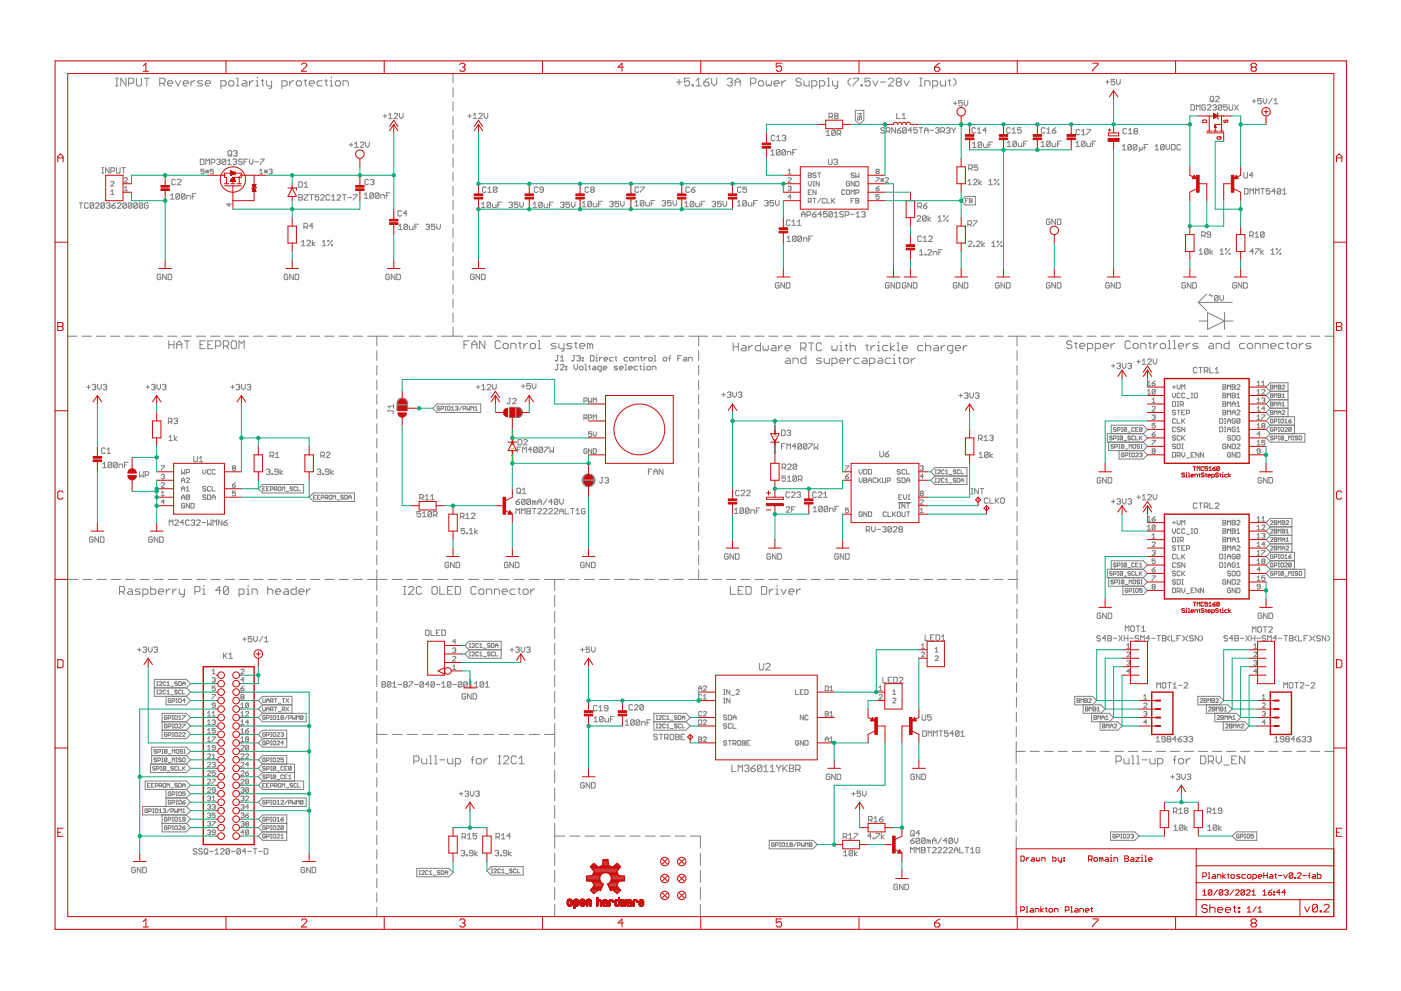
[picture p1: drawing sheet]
<svg xmlns="http://www.w3.org/2000/svg" width="420mm" height="297mm" viewBox="0 0 420 297" stroke-linecap="round" stroke-linejoin="round" font-family="sans-serif">
<g fill="none" stroke="#ffba08" stroke-width=".3">
<path d="M153.4 137.6h.1M153.4 132.5h.1M153.5 130.7h.3v.2h-.2v-.2M153.5 135.8h.3v.2h-.2v-.2M153.5 138.2v.3M153.5 129.2v.3M153.5 131.4l.3 .2h-.3zM153.5 133.1v.3M153.5 136.4l.3 .2-.3 .1zM153.5 138.5h.1M153.5 133.4h.1M153.5 129.2h.1"/>
<path d="M153.6 138.5l.1-.3 .1 .3M153.6 133.4l.1-.3 .1 .3M153.6 129.2l.2 .3v-.3M153.6 132.1v.3l.2-.3M153.6 137.2v.3l.2-.3M153.6 130l.1 .2M153.6 131.1l.1 .2M153.6 135.1l.1 .2M153.6 136.1l.1 .2M153.6 137.6v.1M153.6 136.3h.2M153.6 135.3h.2"/>
<path d="M153.6 131.3h.2M153.6 130.2h.2M153.8 130.4v.2l-.2-.2 .1 .2M153.8 131.8v.2l-.2-.2 .1 .2M153.8 132.5v.1M153.8 133v-.3l-.2 .1v.2h.4M153.8 134.3v.3M153.8 135.4v.2l-.2-.2 .1 .2M153.8 136.9v.2l-.2-.2 .1 .2M153.8 137.6h-.2M153.8 138.1v-.3l-.2 .1v.2h.4M153.8 132.5l-.2 .1"/>
<path d="M153.8 134.5h-.3l.1 .1M232.1 130h.1M232.1 135.1h.1M232.2 128.1h.4v.2l-.2 .1-.1-.3M232.2 133.2h.4v.2l-.2 .1-.1-.3M232.3 135.7l-.1 .1 .3-.1v.2M232.3 130.6v.2l.1-.2M232.3 128.8l.3 .2-.3 .1zM232.3 133.9l.3 .2-.3 .1zM232.3 132.7h.3M232.3 129.6l.1 .2 .2-.2M232.3 134.7l.1 .2 .2-.2"/>
<path d="M232.3 127.5l.2 .2M232.3 128.5l.2 .2M232.3 132.5l.2 .2M232.3 133.6l.2 .2M232.3 128.7h.3M232.3 127.7h.3M232.3 133.8h.3M232.4 127.8v.2M232.4 129.2v.3M232.4 132.8v.3M232.4 134.3v.2M232.4 129.2h.1"/>
<path d="M232.4 127.8h.1M232.4 134.3h.1M232.4 132.8h.1M232.5 127.8v.2M232.5 129.2v.3M232.5 132.8v.3M232.5 134.3v.2M232.5 130.6h-.1M232.5 130.6v.2M232.6 135.5l-.1-.2h-.2v.2h.4M232.6 132.9l-.2 .2M232.6 130.5l-.1-.3-.2 .1v.2h.4"/>
<path d="M232.6 131.8v.2l-.3-.2v.2M232.6 126.7v.3M232.6 127.8l-.2 .2M232.6 129.3l-.2 .2M232.6 129.9v.2M232.6 134.3l-.2 .2M232.6 135v.1M232.6 130l-.3 .1M232.6 135.1h-.3M232.6 126.8h-.4l.1 .2"/>
</g>
<g fill="none" stroke="#808080" stroke-width=".3">
<path d="M34.7 23.4h.8M34.7 25.8h.8M35.1 23.4v2.4M37.8 23.4v2.4l-1.6-2.4v2.4M38.6 25h1.1l.4-.4v-.8l-.4-.4h-1.1v2.4M40.9 23.4v2l.4 .4h.8l.4-.4v-2M43.2 23.4h1.6M44 23.4v2.4M47.9 25h1.2l.4-.4v-.8l-.4-.4h-1.2v2.4M48.7 25l.8 .8M50.3 25h1.5v-.4l-.4-.4h-.7l-.4 .4v.8l.4 .4h.7M52.6 24.2l.8 1.6 .8-1.6"/>
<path d="M54.9 25h1.6v-.4l-.4-.4h-.8l-.4 .4v.8l.4 .4h.8M57.3 24.2v1.6M58.4 24.2h-.3l-.8 .8M60.8 24.2h-1.2l-.4 .4 .4 .4h.8l.4 .4-.4 .4h-1.2M61.6 25h1.5v-.4l-.4-.4h-.7l-.4 .4v.8l.4 .4h.7M66.3 25.8h1.1l.4-.4v-.8l-.4-.4h-1.1v2.3M69 24.2h.7l.4 .4v.8l-.4 .4h-.7l-.4-.4v-.8zM70.9 23.4h.4v2.4M70.9 25.8h.8M72.9 24.2h.7l.4 .4v1.2h-1.1l-.4-.4 .4-.4h1.1M74.8 24.2v1.6M76 24.2h-.4l-.8 .8"/>
<path d="M76.8 24.2h.4v1.6M76.8 25.8h.8M77.2 23v.4M78.3 24.2h.8M78.7 23.8v1.6l.4 .4M79.9 24.2v1.2l.4 .4h1.1M81.4 24.2v2l-.4 .3h-.3M84.6 25.8h1.1l.4-.4v-.8l-.4-.4h-1.1v2.3M86.9 24.2v1.6M88.1 24.2h-.4l-.8 .8M89.2 24.2h.8l.4 .4v.8l-.4 .4h-.8l-.3-.4v-.8zM91.2 24.2h.8"/>
<path d="M91.6 23.8v1.6l.4 .4M92.8 25h1.5v-.4l-.4-.4h-.8l-.3 .4v.8l.3 .4h.8M96.6 24.2h-1.1l-.4 .4v.8l.4 .4h1.1M97.4 24.2h.8M97.8 23.8v1.6l.4 .4M99 24.2h.4v1.6M99 25.8h.8M99.4 23v.4M100.9 24.2h.8l.4 .4v.8l-.4 .4h-.8l-.4-.4v-.8zM102.9 25.8v-1.6h1.2l.3 .4v1.2M114.9 34.8h1.1M115.4 34.2v1.1"/>
<path d="M116.5 34.5l.6-.5v1.6M116.5 35.6h1.1M118.2 34.2l.2-.2h.6l.3 .2v.3l-1.1 1.1h1.1M119.8 34v1l.6 .6 .5-.6v-1M135.9 22.1v2.7M135.9 26.3v2.7M135.9 30.5v2.7M135.9 34.7v2.7M135.9 38.9v2.8M140.3 34.8h1.1M140.8 34.2v1.1M141.9 35.6h1.1"/>
<path d="M141.9 34.5l.6-.5v1.6M143.6 34.2l.2-.2h.6l.3 .2v.3l-1.1 1.1h1.1M145.2 34v1l.6 .6 .5-.6v-1M202.9 24.6h1.5M203.7 23.8v1.6M206.8 23.4h-1.6v1.2l.8-.4h.4l.4 .4v.8l-.4 .4h-.8l-.4-.4M207.6 25.4h.4v.4h-.4zM208.7 25.8h1.6M208.7 24.2l.8-.8v2.4M211.1 24.6h1.2l.3 .4v.4l-.3 .4h-.8l-.4-.4zM212.6 23.4l-.7 .4-.8 .8M213.4 23.4v1.6l.8 .8 .8-.8v-1.6"/>
<path d="M218.1 23.8l.4-.4h.8l.3 .4v.4l-.3 .4M218.9 24.6h.4M219.3 24.6l.3 .4v.4l-.3 .4h-.8l-.4-.4M220.4 24.6h1.6M220.4 25.8v-1.6l.8-.8 .8 .8v1.6M225.1 25h1.2l.4-.4v-.8l-.4-.4h-1.2v2.4M227.5 24.6l.3-.4h.8l.4 .4v.8l-.4 .4h-.8l-.3-.4zM229.8 24.2v1.2l.4 .4 .4-.4 .3 .4 .5-.4v-1.2M232.1 25h1.6v-.4l-.4-.4h-.8l-.4 .4v.8l.4 .4h.8M234.5 24.2v1.6M235.6 24.2h-.4l-.7 .8M240.3 23.8l-.4-.4h-.8l-.3 .4v.4l.3 .4h.8l.4 .4v.4l-.4 .4h-.8l-.3-.4"/>
<path d="M241.1 24.2v1.2l.4 .4h1.2v-1.6M243.4 25.8h1.2l.4-.4v-.8l-.4-.4h-1.2v2.3M245.8 25.8h1.1l.4-.4v-.8l-.4-.4h-1.1v2.3M247.8 39.6l.5-.6v1.6M248.1 23.4h.4v2.4M248.1 25.8h.8M248.6 35h.8l.3-.2v-.6l-.3-.2h-.8v1.6M249.2 35l.5 .6M249.7 24.2v1.2l.4 .4h1.1M250.5 34.8h.6M250.5 34.8l-.3 .2 .3 .6h.6l.2-.3-.2-.5M250.5 34.8l-.3-.3 .3-.5h.6l.2 .2-.2 .6"/>
<path d="M250.5 39.3v1.1l-.3 .2h-.5l-.3-.2M250.5 39.3l-.3-.3h-.5l-.3 .3v1.1M250.5 39.3l-1.1 1.1M251.2 24.2v2l-.4 .3h-.4M255.1 23.4l-.8 .8v.8l.8 .8M255.9 23.4h1.6v.4l-1.6 1.6v.4M256.5 33.1h2.6v2.9l-1.3 1.3-1.3-1.3zM257.2 34h1.2l-.4 .4 .4 .4h-1.2M257.4 35.2l-.2 .2 .2 .6 .4-.2 .2-.6 .4 .2-.2 .6M258.2 25.4h.4v.4h-.4zM261 23.4h-1.6v1.2l.8-.4h.4l.4 .4v.8l-.4 .4h-.8l-.4-.4M261.7 24.2l.8 1.6 .8-1.6"/>
<path d="M264.1 24.6h1.5M265.3 38.5l-.3-.2h-.5l-.3 .2 .3 .6h.5l.3 .2-.3 .6h-.5l-.3-.3M265.8 39.3h.8l.3-.2v-.6l-.3-.2h-.8v1.6M266.4 39.3l.5 .6M266.4 23.8l.4-.4h.8l.4 .4v.4l-1.6 1.6h1.6M268.5 38.3v1.6l-1.1-1.6v1.6M268.9 34v1.6h1.1M269.1 39.1h.8l.3 .5-.3 .3h-.5l-.3-.3zM269.2 24.6h.7M269.2 24.6l-.4-.4v-.4l.4-.4h.7l.4 .4v.4l-.4 .4M269.2 24.6l-.4 .4v.4l.4 .4h.7l.4-.4v-.4l-.4-.4M270.2 38.3l-1.1 .8"/>
<path d="M270.6 35.6h1M270.6 34.5l.5-.5v1.6M271.1 24.2l.8 1.6 .8-1.6M271.8 38.5l-.3-.2h-.5l-.3 .2v1.1M271.8 38.5v1.1l-.3 .3h-.5l-.3-.3M271.8 38.5l-1.1 1.1M273.5 39.1h-1.1l.8-.8v1.6M275.1 38.3h-1.1v.8l.5-.3 .6 .3v.5l-.3 .3h-.5l-.3-.3M275.6 38.3h1.1M275.8 23.4h.8M275.8 25.8h.8M276.2 23.4v2.4"/>
<path d="M276.2 38.3v1.6M277.3 39.1h1.1M277.3 39.9v-1.1l.5-.5 .6 .5v1.1M277.3 25.8v-1.6h1.2l.4 .4v1.2M278.9 39.1h1.1M279.7 25.8h1.1l.4-.4v-.8l-.4-.4h-1.1v2.3M280.5 38.5l.3-.2h.6l.2 .2-.2 .6M281.1 39.1h.3M281.4 39.1l.2 .2-.2 .6h-.6l-.3-.3M282 24.2v1.2l.4 .4h1.2v-1.6M282.2 39.3h.8l.3-.2v-.6l-.3-.2h-.8v1.6M282.7 39.3l.6 .6"/>
<path d="M283.8 38.5l.3-.2h.5l.3 .2-.3 .6M284.4 24.2h.7M284.4 39.1h.2M284.6 39.1l.3 .2-.3 .6h-.5l-.3-.3M284.7 23.8v1.6l.4 .4M285.5 38.3l.5 .8M285.9 30.9h1.1M285.9 23.4l.8 .8v.8l-.8 .8M286 39.1v.8M286.4 30.4v1.1M286.5 38.3l-.5 .8M288.6 30.1h-1.1v.8l.8-.2 .3 .2v.6l-.3 .2h-.5l-.3-.2"/>
<path d="M289.2 30.1v1.1l.5 .5 .5-.5v-1.1M292.6 38.5l-.3-.2h-.5l-.3 .2v1.1l.3 .3h.5l.3-.3M293.1 39.9h1.1M293.1 38.8l.6-.5v1.6M295.8 39.1h-1l.8-.8v1.6M303 38.5l-.3-.2h-.5l-.3 .2v1.1l.3 .3h.5l.3-.3M303.5 39.9h1.1M303.5 38.8l.6-.5v1.6M306.3 38.3h-1.1v.8l.5-.3 .6 .3v.5l-.3 .3h-.6l-.2-.3M313.4 38.5l-.3-.2h-.5l-.3 .2v1.1l.3 .3h.5l.3-.3M313.9 39.9h1.1M313.9 38.8l.6-.5v1.6"/>
<path d="M315.6 39.1h.8l.3 .5-.3 .3h-.6l-.2-.3zM316.7 38.3l-1.1 .8M323.8 39.1l-.3-.3h-.5l-.3 .3v1l.3 .3h.5l.3-.3M324.4 39.3l.5-.5v1.6M326 38.8h1.1v.3l-1.1 1v.3M331.6 24.6h1.1M332.1 24v1.1M334.3 23.8h-1.1v.8l.9-.3 .2 .3v.5l-.2 .3h-.6l-.3-.3M334.9 23.8v1.1l.5 .5 .6-.5v-1.1M337.9 38.8l-.3-.3h-.5l-.3 .3v1l.3 .3h.5l.3-.3M338.4 39l.6-.5v1.6M340.3 39.3l-.2 .3 .2 .5h.6l.3-.3-.3-.5"/>
<path d="M340.3 39.3l-.2-.3 .2-.5h.6l.3 .3-.3 .5M340.3 39.3h.6M357.2 31.4h.8l.2 .3v1.1l-.2 .2h-.8zM358.8 33v-1.6l.5 .5 .6-.5v1.6M361.5 31.7l-.2-.3h-.6l-.3 .3v1.1l.3 .2h.6l.2-.2v-.6h-.5M362.1 31.7l.2-.3h.6l.3 .3v.2l-1.1 1.1h1.1M362.9 29.1l.3-.2h.5l.3 .2v1.1l-.3 .3h-.5l-.3-.3zM363.4 30l.6 .5M363.7 31.7l.3-.3h.5l.3 .3-.3 .5M364.3 32.2h.2M364.5 32.2l.3 .3-.3 .5h-.5l-.3-.2M364.5 29.1l.3-.2h.5l.3 .2v.3l-1.1 1.1h1.1"/>
<path d="M366.4 31.7v1.1l-.2 .2h-.6l-.3-.2M366.4 31.7l-.2-.3h-.6l-.3 .3v1.1M366.4 31.7l-1.1 1.1M368.1 31.4h-1.1v.8l.5-.3 .6 .3v.6l-.3 .2h-.6l-.2-.2M368.6 31.4v1.4l.3 .2h.5l.3-.2v-1.4M370.2 31.4l1.1 1.6M371.3 31.4l-1.1 1.6M375.5 30.3h1.1M376.1 29.8v1.1M378.3 29.5h-1.1v.8l.5-.3 .6 .3v.6l-.3 .2h-.6l-.2-.2M378.8 29.5v1.1l.6 .5 .5-.5v-1.1M381.5 29.5l-1.1 1.6"/>
<path d="M382.1 31.1h1.1M382.1 30l.5-.5v1.6M30.5 51.9h.6M30.5 50.2h.6M30.8 50.2v1.7M32.7 50.2v1.7l-1.1-1.7v1.7M33.2 58.3h1M33.2 54.6l.3-.2 .7 .2-1 1.2h1M33.2 57.4l.5-.5v1.4M33.3 51.4h.8l.3-.3v-.6l-.3-.3h-.8v1.7M34.9 50.2v1.4l.3 .3h.5l.3-.3v-1.4M36.6 50.2h1"/>
<path d="M37.1 50.2v1.7M37.3 56.3l.5-.5v1.4M37.3 53.5l.2-.2 .7 .2-.9 1.2h.9M37.3 57.2h.9M51.1 58.6l.6-.5v1.6M51.1 59.7h1.1M52.6 54l-.3-.2h-.5l-.3 .2v1.1l.3 .3h.5l.3-.3M53.2 54l.2-.2h.6l.3 .2v.3l-1.1 1.1h1.1M53.8 58.3v1.1l-.2 .3h-.6l-.3-.3M53.8 58.3l-.2-.2h-.6l-.3 .2v1.1M53.8 58.3l-1.1 1.1M55.5 58.3v1.1l-.3 .3h-.5l-.3-.3"/>
<path d="M55.5 58.3l-.3-.2h-.5l-.3 .2v1.1M55.5 58.3l-1.1 1.1M56 59.7v-1.1h.8l.3 .3v.8M57.7 58.9h.5M58.8 58.1h-1.1v1.6M60.1 47.7h.8l.3 .2v1.1l-.3 .3h-.8zM61.2 50.7h-.9v.7l.4-.2 .5 .2-.2 .7-.7-.2M61.7 51.4h.9M61.7 50.9l.9 1M61.7 49.3v-1.6l.6 .5 .5-.5v1.6M62.1 50.9v1M62.6 50.9l-.9 1"/>
<path d="M63.4 48.8h.8l.2-.3v-.6l-.2-.2h-.8v1.6M64 50.7h-.9v.7l.4-.2 .5 .2-.2 .7-.7-.2M65 47.9l.3-.2h.5l.3 .2-.3 .6M65.5 48.5h.3M65.8 48.5l.3 .3-.3 .5h-.5l-.3-.3M67.7 47.9l-.3-.2h-.5l-.3 .2v1.1M67.7 47.9v1.1l-.3 .3h-.5l-.3-.3M67.7 47.9l-1.1 1.1M68.3 48.2l.5-.5v1.6M68.3 49.3h1M68.4 45.4l.3-.3h.5l.3 .3v1.1l-.3 .3h-.5l-.3-.3zM68.9 46.2l.6 .6"/>
<path d="M69.9 47.9l.3-.2h.5l.3 .2-.3 .6M70 45.4l.3-.3h.5l.3 .3-.3 .6M70.4 48.5h.3M70.6 46h.2M70.7 48.5l.3 .3-.3 .5h-.5l-.3-.3M70.8 46l.3 .2-.3 .6h-.5l-.3-.3M72.6 47.9l-.3-.2h-.5l-.3 .2 .3 .6h.5l.3 .3-.3 .5h-.5l-.3-.3M73.2 48.5h.5M74.3 47.7h-1.1v1.6M74.8 47.7v1.1l.6 .5 .5-.5v-1.1M76.4 48.5h1.1M77.9 52.1h.9"/>
<path d="M77.9 51.2l.4-.5v1.4M78.1 47.7h1.1v.2l-1.1 1.1v.3M79.3 51.4h.9M79.3 50.9l.9 1M79.8 50.9v1M80.2 50.9l-.9 1M80.7 50.9l.7-.2 .2 .2-.2 .5M81.2 51.4h.2M81.4 51.4l.2 .2-.2 .5-.7-.2M89.6 58.4h.8l.3 .2-.3 .6 .3 .5-.3 .3h-.8zM89.6 54.5h.8l.3 .3v1.1l-.3 .2h-.8zM89.6 59.2h.8"/>
<path d="M91.2 58.4h1.1v.2l-1.1 1.1v.3h1.1M91.2 56.1h1.1M91.2 55.1l.6-.6v1.6M92.9 58.4h1.1M93.4 58.4v1.6M95.6 58.4h-1.1v.8l.6-.3 .5 .3v.5l-.3 .3h-.5l-.3-.3M96.2 58.6l.2-.2h.6l.2 .2v.3l-1 1.1h1M98.9 58.6l-.3-.2h-.5l-.3 .2v1.1l.3 .3h.5l.3-.3M99.4 60h1.1M99.4 58.9l.6-.5v1.6M101.1 58.6l.2-.2h.6l.3 .2v.3l-1.1 1.1h1.1M102.7 58.4h1.1"/>
<path d="M103.3 58.4v1.6M104.4 59.2h1M104.7 43.4h1.1M105.3 42.8v1.1M106 58.4h1.1v.2l-1.1 1.1v.3M106.4 44.2h1.1M106.4 43.1l.5-.5v1.6M108 42.8l.3-.2h.5l.3 .2v.3l-1.1 1.1h1.1M109.3 58.3l.5-.5v1.6M109.3 59.4h1.1M109.6 42.6v1.1l.6 .5 .5-.5v-1.1M110.5 54l-.2-.2h-.6l-.2 .2v1.1l.2 .3h.6l.2-.3"/>
<path d="M111.1 54l.3-.2h.5l.3 .2-.3 .6M111.6 54.6h.3M111.9 54.6l.3 .2-.3 .6h-.5l-.3-.3M112 58.1v1.1l-.3 .2h-.5l-.3-.2M112 58.1l-.3-.3h-.5l-.3 .3v1.1M112 58.1l-1.1 1.1M113.6 58.1v1.1l-.2 .2h-.6l-.3-.2M113.6 58.1l-.2-.3h-.6l-.3 .3v1.1M113.6 58.1l-1.1 1.1M114.2 59.4v-1.1h.8l.3 .3v.8M115.8 58.6h.6M116.9 57.8h-1.1v1.6"/>
<path d="M135.9 43.2v2.7M135.9 47.4v2.7M135.9 51.6v2.7M135.9 55.8v2.8M145.8 56.3l-.3-.3h-.5l-.3 .3v1.1l.3 .3h.5l.3-.3M146.3 57.7h1.1M146.3 56.6l.6-.6v1.7M149.1 56.3l-.3-.3h-.6l-.2 .3v1.1M149.1 56.3v1.1l-.3 .3h-.6l-.2-.3M149.1 56.3l-1.1 1.1M161.3 56.3l-.2-.3h-.6l-.3 .3v1.1l.3 .3h.6l.2-.3M163 56.9h-.8l-.3-.3 .3-.6h.5l.3 .3v1.1l-.3 .3h-.5l-.3-.3"/>
<path d="M176.6 56.3l-.3-.3h-.6l-.2 .3v1.1l.2 .3h.6l.3-.3M177.4 56.9l-.3 .2 .3 .6h.5l.3-.3-.3-.5M177.4 56.9l-.3-.3 .3-.6h.5l.3 .3-.3 .6M177.4 56.9h.5M191.5 56.3l-.2-.3h-.6l-.2 .3v1.1l.2 .3h.6l.2-.3M192.1 56h1.1l-1.1 1.7M206.8 56.3l-.3-.3h-.5l-.3 .3v1.1l.3 .3h.5l.3-.3M207.3 56.9h.9l.2 .5-.2 .3h-.6l-.3-.3zM208.4 56l-1.1 .9M222.3 56.3l-.3-.3h-.5l-.3 .3v1.1l.3 .3h.5l.3-.3M223.9 56h-1.1v.9l.6-.3 .5 .3v.5l-.3 .3h-.5l-.3-.3M231.2 45.4l.5-.5v1.6"/>
<path d="M231.2 46.5h1.1M232.4 40.8l-.3-.2h-.5l-.3 .2v1.1l.3 .3h.5l.3-.3M232.9 41.1l.6-.5v1.6M232.9 42.2h1.1M233.9 45.1v1.1l-.3 .3h-.5l-.3-.3M233.9 45.1l-.3-.2h-.5l-.3 .2v1.1M233.9 45.1l-1.1 1.1M234.6 40.8l.2-.2h.6l.2 .2-.2 .6M235.1 41.4h.3M235.4 41.4l.2 .2-.2 .6h-.6l-.2-.3M235.5 45.1l-.2-.2h-.6l-.2 .2v1.1M235.5 45.1v1.1l-.2 .3h-.6l-.2-.3"/>
<path d="M235.5 45.1l-1 1.1M236.1 46.5v-1.1h.8l.3 .3v.8M236.3 53.5l.3-.2 .7 .2-1 1.2h1M236.3 56l.7-.2 .3 .2-.3 .5M236.3 51.2l.5-.5v1.4M236.3 52.1h1M236.8 56.5h.2M237 56.5l.3 .2-.3 .5-.7-.2M237.3 59h-1l.7-.7v1.4M237.7 45.7h.6M238.8 44.9h-1.1v1.6M242.4 51.8h.7l.2 .3-.2 .4 .2 .5-.2 .2h-.7z"/>
<path d="M242.4 54.4v.9l.5 .5 .4-.5v-.9M242.4 52.5h.7M242.4 57.6h.5M243.3 56.9h-.9v1.4h.9M243.8 59.5h.9M243.8 55.8h.5M243.8 54.4h.5M244 54.4v1.4M244.3 59.5v1.4M244.7 52.1l-.2-.3-.7 .3 .2 .4 .7 .3-.2 .4-.7-.2M244.7 56.9v1.4l-.9-1.4v1.4M245.2 51.8h.9"/>
<path d="M245.7 54.4v1.4l-.9-1.4v1.4M245.7 51.8v1.4M246.1 59.5l-.9 1.4M247.5 59.7l-.2-.2-.7 .2v.9l.2 .3 .7-.3M247.8 40.6h1.1M248 59.5v1.4h.9M248.5 47.7v1.3l.2 .3h.6l.2-.3v-1.3M249.4 59.5v1.4M250.1 47.9l.3-.2h.5l.3 .2-.3 .6M250.4 59.5l-1 .9M250.6 48.5h.3M250.9 48.5l.3 .3-.3 .5h-.5l-.3-.3"/>
<path d="M251.1 40.1h.8l.2-.3v-.5l-.2-.3h-.8v1.6M251.6 40.1l.5 .5M253.4 57.1l-.3-.2-.7 .2v1l.3 .2 .7-.2M254.1 56.9l.7 .2v1l-.3 .2-.7-.2v-1zM254.8 54.6l-.3-.2-.7 .2v.9l.7 .3 .3-.7h-.5M255.2 58.3v-1.4l.5 .5 .5-.5v1.4M256.2 52.1l-.3-.3-.7 .3v.2l.7 .2 .3 .5-.3 .2-.7-.2M256.2 59.5h-1v1.4M256.2 54.4v1.4l-1-1.4v1.4M256.6 59.5h.7l.3 .2-.3 .5 .3 .4-.3 .3h-.7zM256.6 51.8v1.4l.5-.4 .5 .4v-1.4M256.6 54.4h.7l.3 .2v.9l-.3 .3h-.7z"/>
<path d="M256.6 57.8h.7l.3-.7-.3-.2h-.7v1.4M262.7 56.5h.7l.3 .5-.7 .2zM262.7 53.3h1l-1 1.4M263 51.4l-.3-.2 .3-.5 .7 .2-.3 .5M263 51.4l-.3 .2 .3 .5 .7-.2-.3-.5M263 51.4h.4M263.7 55.8l-1 .7M263.7 58.3h-1v.7l.7-.2 .3 .7-.3 .2-.7-.2M264.1 54h.9M264.1 53.5l.9 .9M264.6 53.5v.9M265 53.5l-.9 .9"/>
<path d="M265.5 53.5l.3-.2 .7 .2-1 1.2h1M289.5 58.9h3v2.5h-3l-1.3-1.2zM290.3 54.3l.5-.6v1.7M290.3 55.4h1.1M290.4 59.6h-.8v1.1M290.5 50.5h.8l.3-.3v-.5l-.3-.3h-.8v1.7M290.7 59.6l.8 .2-.2 .4 .2 .3-.2 .2h-.6zM291 50.5l.6 .6M291.7 43.1l.5-.5v1.6M291.7 44.2h1.1M291.9 54l.3-.3h.5l.3 .3v.3l-1.1 1.1h1.1M293.2 49.4h-1.1v.8l.6-.2 .5 .2v.6l-.3 .3h-.5l-.3-.3"/>
<path d="M293.6 53.7v1.7M294.4 54.3l-.8 .5 .8 .6M294.4 42.8v1.1l-.3 .3h-.5l-.3-.3M294.4 42.8l-.3-.2h-.5l-.3 .2v1.1M294.4 42.8l-1.1 1.1M295 43.1v.8l.2 .3h.8v-1.1M296.5 55.4h1.1M296.5 54.3l.6-.6v1.7M296.6 43.4h.5M297.7 42.6h-1.1v1.6M298.2 53.7h.3v.3h-.3zM299.3 55.1h.3v.3h-.3z"/>
<path d="M299.6 53.7l-1.4 1.7M302.1 42.8l.5-.5v1.6M302.1 43.9h1.1M304.8 42.6v1.1l-.3 .2h-.5l-.3-.2M304.8 42.6l-.3-.3h-.5l-.3 .3v1.1M304.8 42.6l-1.1 1.1M305.4 42.8v.9l.2 .2h.9v-1.1M307 43.1h.6M308.1 42.3h-1.1v1.6M312.3 43.9h1M312.3 42.8l.5-.5v1.6M315 42.6v1.1l-.3 .2h-.5l-.3-.2"/>
<path d="M315 42.6l-.3-.3h-.5l-.3 .3v1.1M315 42.6l-1.1 1.1M315.5 42.8v.9l.3 .2h.8v-1.1M317.2 43.1h.5M318.2 42.3h-1v1.6M322.7 43.9h1M322.7 42.8l.5-.5v1.6M324.4 40.4h1M325.4 42.6v1.1l-.3 .2h-.5l-.3-.2M325.4 42.6l-.3-.3h-.5l-.3 .3v1.1M325.4 42.6l-1.1 1.1M325.9 42.8v.9l.3 .2h.8v-1.1"/>
<path d="M327.6 43.1h.5M328.7 42.3h-1.1v1.6M336.6 43.9l.5-.6v1.6M336.6 44.9h1.1M338.4 40.1h1.1M339.3 43.6l-.3-.3h-.5l-.3 .3v1.1M339.3 43.6v1.1l-.3 .2h-.5l-.3-.2M339.3 43.6l-1.1 1.1M341 43.6l-.3-.3h-.6l-.2 .3v1.1M341 43.6v1.1l-.3 .2h-.6l-.2-.2M341 43.6l-1.1 1.1M341.8 44.1v1.1l-.3 .3"/>
<path d="M342.6 44.1v.6l-.3 .2-.5-.2M343.2 44.1h.5M344.2 43.3h-1v1.6M346.4 44.9h1.1M346.4 43.9l.6-.6v1.6M349.1 43.6l-.2-.3h-.6l-.2 .3v1.1M349.1 43.6v1.1l-.2 .2h-.6l-.2-.2M349.1 43.6l-1 1.1M349.7 43.3v1.1l.5 .5 .6-.5v-1.1M351.3 43.3h.8l.3 .3v1.1l-.3 .2h-.8zM354.1 43.6l-.3-.3h-.5l-.3 .3v1.1l.3 .2h.5l.3-.2M373 51.7v1.4l.3 .2h.6l.2-.2v-1.4"/>
<path d="M373.2 56.5h.8l.3 .3v1.1l-.3 .3h-.8zM374.9 58.2v-1.7l.5 .6 .5-.6v1.7M375.8 52.5h-1.1l.8-.8v1.6M376.5 58.2v-1.7l.5 .6 .6-.6v1.7M378.1 56.5h1.1M378.7 56.5v1.7M380.9 56.5h-1.1v.9l.5-.3 .6 .3v.5l-.3 .3h-.6l-.2-.3M382.5 57.4h-1.1l.8-.9v1.7M384.1 56.8v1.1l-.2 .3h-.6l-.3-.3M384.1 56.8l-.2-.3h-.6l-.3 .3v1.1M384.1 56.8l-1.1 1.1M384.7 58.2h1.1"/>
<path d="M384.7 57.1l.5-.6v1.7M23.7 60.8h1.1M24.3 60.8v1.6M26.4 61.1l-.2-.3h-.6l-.2 .3v1l.2 .3h.6l.2-.3M28.1 61.1v1l-.3 .3h-.5l-.3-.3M28.1 61.1l-.3-.3h-.5l-.3 .3v1M28.1 61.1l-1.1 1M28.6 61.1l.3-.3h.5l.3 .3v.2l-1.1 1.1h1.1M31.3 61.1v1l-.2 .3h-.6l-.2-.3M31.3 61.1l-.2-.3h-.6l-.2 .3v1M31.3 61.1l-1 1M31.9 61.1l.3-.3h.5l.3 .3-.3 .5"/>
<path d="M32.4 61.6h.3M32.7 61.6l.3 .3-.3 .5h-.5l-.3-.3M33.5 61.6h.9l.2 .5-.2 .3h-.6l-.3-.3zM34.6 60.8l-1.1 .8M35.2 61.1l.3-.3h.5l.3 .3v.2l-1.1 1.1h1.1M37.9 61.1l-.3-.3h-.5l-.3 .3v1M37.9 61.1v1l-.3 .3h-.5l-.3-.3M37.9 61.1l-1.1 1M39.5 61.1v1l-.2 .3h-.6l-.2-.3M39.5 61.1l-.2-.3h-.6l-.2 .3v1M39.5 61.1l-1 1M41.2 61.1l-.3-.3h-.5l-.3 .3v1"/>
<path d="M41.2 61.1v1l-.3 .3h-.5l-.3-.3M41.2 61.1l-1.1 1M42.8 61.1v1l-.3 .3h-.5l-.3-.3M42.8 61.1l-.3-.3h-.5l-.3 .3v1M42.8 61.1l-1.1 1M44.4 61.1l-.2-.3h-.6l-.2 .3v1l.2 .3h.6l.2-.3v-.5h-.5M68.7 60.9v.9l-.7-.6h1.4M90.4 72.6l.6-.6v1.7M90.4 73.7h1.1M91.1 68.1h.8l.3-.3v-.6l-.3-.2h-.8v1.6M91.7 68.1l.5 .5M92 72.3l.3-.3h.6l.2 .3v.3l-1.1 1.1h1.1"/>
<path d="M93.7 72v1.7M93.9 67.8h-1.1l.8-.8v1.6M94.5 72.6l-.8 .5 .8 .6M96.7 72.6l.5-.6v1.7M96.7 73.7h1.1M98.3 72h.3v.3h-.3zM99.4 73.4h.3v.3h-.3zM99.7 72l-1.4 1.7M119.5 67.7l.6-.5v1.6M119.5 68.8h1.1M120.4 63.4l-.2-.2h-.6l-.2 .2v1.1l.2 .3h.6l.2-.3M122.1 64h-1.1l.8-.8v1.6"/>
<path d="M122.2 67.5v1.1l-.2 .2h-.6l-.2-.2M122.2 67.5l-.2-.3h-.6l-.2 .3v1.1M122.2 67.5l-1 1.1M122.8 67.7v.9l.3 .2h.8v-1.1M124.4 68h.6M125.5 67.2h-1.1v1.6M127.7 67.5l.3-.3h.5l.3 .3-.3 .5M128.2 68h.3M128.5 68l.3 .3-.3 .5h-.5l-.3-.2M130.4 67.2h-1.1v.8l.6-.3 .5 .3v.6l-.2 .2h-.6l-.3-.2M131 67.2v1.1l.5 .5 .6-.5v-1.1M135.9 60v2.8"/>
<path d="M135.9 64.3v2.7M135.9 68.5v2.7M135.9 72.7v2.8M135.9 76.9v2.8M144.4 62.2h1.1M144.4 61.1l.5-.5v1.6M147.1 60.9v1.1l-.2 .2h-.6l-.3-.2M147.1 60.9l-.2-.3h-.6l-.3 .3v1.1M147.1 60.9l-1.1 1.1M147.7 61.1v.9l.3 .2h.8v-1.1M149.3 61.4h.6M150.4 60.6h-1.1v1.6"/>
<path d="M152.6 60.9l.3-.3h.5l.3 .3-.3 .5M153.1 61.4h.3M153.4 61.4l.3 .3-.3 .5h-.5l-.3-.2M155.3 60.6h-1.1v.8l.6-.3 .5 .3v.6l-.3 .2h-.5l-.3-.2M155.9 60.6v1.1l.5 .5 .6-.5v-1.1M159.9 61.1l.5-.5v1.6M159.9 62.2h1.1M162.6 60.9v1.1l-.3 .2h-.5l-.3-.2M162.6 60.9l-.3-.3h-.5l-.3 .3v1.1M162.6 60.9l-1.1 1.1M163.2 61.1v.9l.2 .2h.9v-1.1M164.8 61.4h.6"/>
<path d="M165.9 60.6h-1.1v1.6M168.1 60.9l.3-.3h.5l.3 .3-.3 .5M168.6 61.4h.3M168.9 61.4l.3 .3-.3 .5h-.5l-.3-.2M170.8 60.6h-1.1v.8l.6-.3 .5 .3v.6l-.3 .2h-.5l-.3-.2M171.4 60.6v1.1l.5 .5 .5-.5v-1.1M174.6 62h1.1M174.6 60.9l.6-.6v1.7M177.4 60.6v1.1l-.3 .3h-.6l-.2-.3M177.4 60.6l-.3-.3h-.6l-.2 .3v1.1M177.4 60.6l-1.1 1.1M177.9 60.9v.8l.3 .3h.8v-1.1"/>
<path d="M179.5 61.2h.6M180.6 60.3h-1.1v1.7M182.8 60.6l.3-.3h.5l.3 .3-.3 .6M183.4 61.2h.2M183.6 61.2l.3 .2-.3 .6h-.5l-.3-.3M185.5 60.3h-1.1v.9l.6-.3 .5 .3v.5l-.2 .3h-.6l-.3-.3M186.1 60.3v1.1l.5 .6 .6-.6v-1.1M190.4 61.7h1.1M190.4 60.6l.5-.5v1.6M193.1 60.4v1l-.3 .3h-.5l-.3-.3M193.1 60.4l-.3-.3h-.5l-.3 .3v1M193.1 60.4l-1.1 1"/>
<path d="M193.7 60.6v.8l.2 .3h.8v-1.1M195.3 60.9h.5M196.4 60.1h-1.1v1.6M198.6 60.4l.2-.3h.6l.2 .3-.2 .5M199.1 60.9h.3M199.4 60.9l.2 .3-.2 .5h-.6l-.2-.3M201.3 60.1h-1.1v.8l.5-.3 .6 .3v.5l-.3 .3h-.5l-.3-.3M201.8 60.1v1.1l.6 .5 .5-.5v-1.1M205.4 60.9l.5-.6v1.7M205.4 62h1M208.1 60.6v1.1l-.3 .3h-.5l-.3-.3M208.1 60.6l-.3-.3h-.5l-.3 .3v1.1"/>
<path d="M208.1 60.6l-1.1 1.1M208.6 60.9v.8l.3 .3h.8v-1.1M210.3 61.2h.5M211.3 60.3h-1v1.7M213.6 60.6l.2-.3h.6l.2 .3-.2 .6M214.1 61.2h.3M214.4 61.2l.2 .2-.2 .6h-.6l-.2-.3M216.3 60.3h-1.1v.9l.5-.3 .6 .3v.5l-.3 .3h-.5l-.3-.3M216.8 60.3v1.1l.6 .6 .5-.6v-1.1M221.1 60.6l.6-.5v1.6M221.1 61.7h1.1M223.8 60.4v1l-.2 .3h-.6l-.3-.3"/>
<path d="M223.8 60.4l-.2-.3h-.6l-.3 .3v1M223.8 60.4l-1.1 1M224.4 60.6v.8l.2 .3h.9v-1.1M226 60.9h.6M227.1 60.1h-1.1v1.6M229.3 60.4l.3-.3h.5l.3 .3-.3 .5M229.8 60.9h.3M230.1 60.9l.3 .3-.3 .5h-.5l-.3-.3M232 60.1h-1.1v.8l.6-.3 .5 .3v.5l-.3 .3h-.5l-.3-.3M232.6 60.1v1.1l.5 .5 .6-.5v-1.1M236 71.3l.6-.5v1.6M236 72.4h1.1"/>
<path d="M237 66.2l-.3-.3h-.6l-.2 .3v1.1l.2 .3h.6l.3-.3M237.5 66.5l.5-.6v1.7M237.5 67.6h1.1M238.7 71v1.1l-.2 .3h-.6l-.3-.3M238.7 71l-.2-.2h-.6l-.3 .2v1.1M238.7 71l-1.1 1.1M239.1 66.5l.6-.6v1.7M239.1 67.6h1.1M240.4 71v1.1l-.3 .3h-.6l-.2-.3M240.4 71l-.3-.2h-.6l-.2 .2v1.1M240.4 71l-1.1 1.1M240.4 65v-1l.5-.6 .6 .6v1"/>
<path d="M240.4 64.2h1.1M240.9 72.4v-1.1h.8l.3 .3v.8M242 64.5h.8l.3-.3v-.5l-.3-.3h-.8v1.6M242.4 60.4h.7l.2-.2-.2-.7h-.7v1.4M242.5 71.6h.6M242.9 60.4l.4 .5M243.6 70.8h-1.1v1.6M243.7 64.2h.8l.3 .6-.3 .2h-.6l-.2-.2zM244.8 63.4l-1.1 .8M246.4 64.2h-1.1l.8-.8v1.6M248 63.4h-1.1v.8l.6-.2 .5 .2v.6l-.2 .2h-.6l-.3-.2M249.7 63.7v1.1l-.3 .2h-.5l-.3-.2"/>
<path d="M249.7 63.7l-.3-.3h-.5l-.3 .3v1.1M249.7 63.7l-1.1 1.1M249.7 60.2l.7 .7M250.2 65h1.1M250.2 64l.6-.6v1.6M252.9 63.7l-.2-.3h-.6l-.3 .3 .3 .5h.6l.2 .3-.2 .5h-.6l-.3-.2M253.5 64.5h.8l.3-.3v-.5l-.3-.3h-.8v1.6M255.1 64.2h1.1M255.2 60.2h.5M256.6 60.2h.7M256.8 65h1.1M256.8 64l.5-.6v1.6"/>
<path d="M258.4 63.7l.3-.3h.5l.3 .3-.3 .5M258.9 64.2h.3M259.2 64.2l.3 .3-.3 .5h-.5l-.3-.2M275 64.9l.3-.2h.6l.2 .2v.3l-1.1 1.1h1.1M275.3 62h.8l.3-.3v-.6l-.3-.2h-.8v1.6M275.8 75.4l.5-.6v1.6M275.8 76.4h1.1M275.8 62l.6 .5M276.3 71l-.2-.2h-.6l-.3 .2v1.1l.3 .3h.6l.2-.3M276.9 71.3l.5-.5v1.6M276.9 72.4h1.1M276.9 61.7h.8l.3 .5-.3 .3h-.5l-.3-.3z"/>
<path d="M277.4 76.2h.3v.2h-.3zM277.8 64.9v1.1l-.3 .3h-.6l-.2-.3M277.8 64.9l-.3-.2h-.6l-.2 .2v1.1M277.8 64.9l-1.1 1.1M278 60.9l-1.1 .8M278.2 75.1l.3-.3h.5l.3 .3v.3l-1.1 1h1.1M278.3 64.7v1.6M278.5 71l.3-.2h.5l.3 .2v.3l-1.1 1.1h1.1M279.1 65.2l-.8 .6 .8 .5M279.9 76.4v-1h.8l.3 .2v.8M281.3 66.3h1.1M281.3 65.2l.6-.5v1.6"/>
<path d="M281.5 75.6h.5M282.6 74.8h-1.1v1.6M283 64.7h.2v.2h-.2zM284 66h.3v.3h-.3zM284.3 64.7l-1.3 1.6M289.6 60.2h.4M290.3 67.3h.8l.2-.3v-.5l-.2-.3h-.8v1.6M290.4 72.6l.3-.3h.5l.3 .3v.2l-1.1 1.1h1.1M290.7 60.2h.6M290.8 67.3l.5 .5M291.9 66.2h1.1v.3l-1.1 1v.3M292 73.6h.3v.3h-.3z"/>
<path d="M292.8 72.6l.3-.3h.5l.3 .3v.2l-1.1 1.1h1.1M294.5 72.3v1.6M295.3 72.8l-.8 .6 .8 .5M297.5 73.9h1.1M297.5 72.8l.5-.5v1.6M299.1 72.3h.3v.3h-.3zM300.2 73.6h.3v.3h-.3zM300.5 72.3l-1.4 1.6M314.9 66l-.3-.3h-.5l-.3 .3v1l.3 .3h.5l.3-.3v-.5h-.5M316.5 65.7v1.6l-1.1-1.6v1.6M317.1 65.7h.8l.3 .3v1l-.3 .3h-.8zM359.6 76.2h1.1"/>
<path d="M359.6 75.1l.6-.5v1.6M360.3 70.6h.9l.2-.3v-.5l-.2-.3h-.9v1.6M360.9 70.6l.5 .5M362.3 74.8v1.1l-.2 .3h-.6l-.2-.3M362.3 74.8l-.2-.2h-.6l-.2 .2v1.1M362.3 74.8l-1 1.1M362.9 74.6v1.6M363.1 70.3h-.9l-.2-.3 .2-.5h.6l.3 .3v1l-.3 .3h-.6l-.2-.3M363.7 75.1l-.8 .5 .8 .6M365.9 76.2h1.1M365.9 75.1l.5-.5v1.6M367.5 74.6h.3v.2h-.3z"/>
<path d="M368.6 75.9h.3v.3h-.3zM368.9 74.6l-1.4 1.6M374.8 70.6h.8l.3-.3v-.5l-.3-.3h-.8v1.6M375.3 70.6l.6 .5M375.9 75.4h-1l.8-.8v1.6M376.4 71.1h1.1M376.4 70l.6-.5v1.6M376.5 74.6h1.1v.2l-1.1 1.1v.3M378.1 74.6v1.6M378.9 75.1l-.8 .5 .8 .6M379.1 69.8l-.2-.3h-.6l-.3 .3v1M379.1 69.8v1l-.2 .3h-.6l-.3-.3"/>
<path d="M379.1 69.8l-1.1 1M381.1 76.2h1.1M381.1 75.1l.6-.5v1.6M382.8 74.6h.2v.2h-.2zM383.9 75.9h.2v.3h-.2zM384.1 74.6l-1.3 1.6M48.2 82.5l-.2-.3h-.6l-.3 .3v1l.3 .3h.6l.2-.3v-.5h-.5M49.9 82.2v1.6l-1.1-1.6v1.6M50.4 82.2h.8l.3 .3v1l-.3 .3h-.8zM86.3 82.5l-.2-.3h-.6l-.3 .3v1l.3 .3h.6l.2-.3v-.5h-.5M88 82.2v1.6l-1.1-1.6v1.6M88.5 82.2h.8l.3 .3v1l-.3 .3h-.8z"/>
<path d="M116.8 82.5l-.3-.3h-.5l-.3 .3v1l.3 .3h.5l.3-.3v-.5h-.5M118.4 82.2v1.6l-1.1-1.6v1.6M119 82.2h.8l.3 .3v1l-.3 .3h-.8zM135.9 81.2v2.7M135.9 85.4v2.7M135.9 89.6v2.8M135.9 93.8v2.8M135.9 98.1v2.7M142.2 82.5l-.3-.3h-.5l-.3 .3v1l.3 .3h.5l.3-.3v-.5h-.5M143.8 82.2v1.6l-1.1-1.6v1.6M144.4 82.2h.8l.3 .3v1l-.3 .3h-.8zM233.6 85l-.2-.3h-.6l-.3 .3v1.1l.3 .3h.6l.2-.3v-.5h-.5"/>
<path d="M235.3 84.7v1.7l-1.1-1.7v1.7M235.8 84.7h.8l.3 .3v1.1l-.3 .3h-.8zM266.6 85l-.2-.3h-.6l-.2 .3v1.1l.2 .3h.6l.2-.3v-.5h-.5M268.3 84.7v1.7l-1.1-1.7v1.7M268.8 84.7h.8l.3 .3v1.1l-.3 .3h-.8zM271.7 85l-.2-.3h-.6l-.3 .3v1.1l.3 .3h.6l.2-.3v-.5h-.5M273.4 84.7v1.7l-1.1-1.7v1.7M273.9 84.7h.8l.3 .3v1.1l-.3 .3h-.8zM287 85l-.3-.3h-.5l-.3 .3v1.1l.3 .3h.5l.3-.3v-.5h-.6M288.6 84.7v1.7l-1.1-1.7v1.7M289.2 84.7h.8l.2 .3v1.1l-.2 .3h-.8zM299.7 85l-.3-.3h-.5l-.3 .3v1.1l.3 .3h.5l.3-.3v-.5h-.6"/>
<path d="M301.3 84.7v1.7l-1.1-1.7v1.7M301.9 84.7h.8l.2 .3v1.1l-.2 .3h-.8zM314.9 85l-.3-.3h-.5l-.3 .3v1.1l.3 .3h.5l.3-.3v-.5h-.5M316.5 84.7v1.7l-1.1-1.7v1.7M317.1 84.7h.8l.3 .3v1.1l-.3 .3h-.8zM332.7 85l-.3-.3h-.5l-.3 .3v1.1l.3 .3h.5l.3-.3v-.5h-.6M334.3 84.7v1.7l-1.1-1.7v1.7M334.9 84.7h.8l.3 .3v1.1l-.3 .3h-.8zM355.5 85l-.2-.3h-.6l-.2 .3v1.1l.2 .3h.6l.2-.3v-.5h-.5M357.2 84.7v1.7l-1.1-1.7v1.7M357.7 84.7h.8l.3 .3v1.1l-.3 .3h-.8zM359.4 90.6h10.1"/>
<path d="M359.4 90.6l2.5 2.6M359.6 96.2h2.6M361.9 88.1l-2.5 2.5M362.2 93.7l5 2.5-5 2.5zM362.6 88.5l.2-.2 .6 .5 .3-.3M365.3 88.8l-.3-.3h-.5l-.3 .3v1.1M365.3 88.8v1.1l-.3 .3h-.5l-.3-.3M365.3 88.8l-1.1 1.1M365.8 88.5v1.1l.6 .6 .5-.6v-1.1M367.2 96.2h2.6M367.2 93.7v5M370.8 85l-.3-.3h-.5l-.3 .3v1.1l.3 .3h.5l.3-.3v-.5h-.6"/>
<path d="M372.4 84.7v1.7l-1.1-1.7v1.7M373 84.7h.8l.3 .3v1.1l-.3 .3h-.8zM20.3 100.8h2.8M24.6 100.8h2.8M26 116h1.1M26.5 115.5v1.1M27.6 115.5l.3-.3h.6l.2 .3-.2 .5M28.2 116h.3M28.5 116l.2 .3-.2 .5h-.6l-.3-.2M28.9 100.8h2.8M29.3 115.2v1.1l.5 .5 .6-.5v-1.1M30.9 115.5l.3-.3h.5l.3 .3-.3 .5"/>
<path d="M31.5 116h.2M31.7 116l.3 .3-.3 .5h-.5l-.3-.2M33.2 100.8h2.7M37.4 100.8h2.8M41.7 100.8h2.8M43.8 116h1.1M44.3 115.5v1.1M45.4 115.5l.3-.3h.5l.3 .3-.3 .5M46 116h.2M46 100.8h2.8M46.2 116l.3 .3-.3 .5h-.5l-.3-.2M47.1 115.2v1.1l.5 .5 .6-.5v-1.1"/>
<path d="M48.7 115.5l.3-.3h.5l.3 .3-.3 .5M49.2 116h.3M49.5 116l.3 .3-.3 .5h-.5l-.3-.2M50.3 100.8h2.8M50.6 102.2v2.3M50.6 103.3h1.6M52.2 102.2v2.3M53 103.3h1.5M53 104.5v-1.6l.7-.7 .8 .7v1.6M54.6 100.8h2.8M55.3 102.2h1.6M56.1 102.2v2.3"/>
<path d="M58.9 100.8h2.7M60 103.3h.8M61.6 102.2h-1.6v2.3h1.6M62.3 103.3h.8M63.1 100.8h2.8M63.9 102.2h-1.6v2.3h1.6M64.7 103.7h1.1l.4-.4v-.7l-.4-.4h-1.1v2.3M67 103.7h1.2l.4-.4v-.7l-.4-.4h-1.2v2.3M67.4 100.8h2.8M67.8 103.7l.8 .8M69.2 116h1.1M69.7 102.2h.8l.4 .4v1.5l-.4 .4h-.8l-.4-.4v-1.5z"/>
<path d="M69.7 115.5v1.1M70.8 115.5l.3-.3h.5l.3 .3-.3 .5M71.4 116h.2M71.6 116l.3 .3-.3 .5h-.5l-.3-.2M71.7 104.5v-2.3l.8 .7 .7-.7v2.3M71.7 100.8h2.8M72.5 115.2v1.1l.5 .5 .6-.5v-1.1M74.1 115.5l.3-.3h.5l.3 .3-.3 .5M74.6 116h.3M74.9 116l.3 .3-.3 .5h-.5l-.3-.2M76 100.8h2.8M80.3 100.8h2.7"/>
<path d="M84.5 100.8h2.8M88.8 100.8h2.8M93.1 100.8h2.8M97.4 100.8h2.8M101.7 100.8h2.8M106 100.8h2.7M110.2 100.8h6.2M113 100.8v2.9M113 105.2v2.8M113 109.5v2.9M113 113.9v2.9M113 118.3v2.9"/>
<path d="M117.9 100.8h3.4M119.4 119.9h2.4M119.5 119.9l-.2 .2M119.7 119.7a1.53 1.53 0 0 1 1.9 0M119.7 119.7l-.2 .2M119.7 119.7h1.9M120 119.4h1.2M121.6 119.7l.2 .2M121.8 119.9l.2 .2M122.8 100.8h3.3M127.6 100.8h3.4M132.5 100.8h6.3"/>
<path d="M139.1 103.3h.8M140.3 100.8h2.9M140.7 102.2h-1.6v2.3M141.5 103.3h1.5M141.5 104.5v-1.6l.8-.7 .7 .7v1.6M142.8 116h1.1M143.4 115.5v1.1M144.5 116.8h1.1M144.5 115.8l.5-.6v1.6M144.7 100.8h2.9M145.4 102.2v2.3l-1.6-2.3v2.3M146.1 115.5l.3-.3h.5l.3 .3v.3l-1.1 1h1.1"/>
<path d="M147.7 115.2v1.1l.6 .5 .5-.5v-1.1M149.1 100.8h3M150.1 102.6l-.4-.4h-.8l-.4 .4v1.5l.4 .4h.8l.4-.4M150.9 103.3l.3-.4h.8l.4 .4v.8l-.4 .4h-.8l-.3-.4zM152.6 119.4h.6M152.9 119.4v1.4l-.3 .2-.5-.2M153.2 104.5v-1.6h1.1l.4 .4v1.2M153.6 100.8h2.9M153.7 119.7l.3-.3h.5l.3 .3v.2l-1.1 1.1h1.1M155.5 102.9h.8M155.9 102.6v1.5l.4 .4M156.4 115.8h1"/>
<path d="M156.9 115.2v1.1M157.1 102.9v1.6M158 100.8h2.9M158.2 102.9h-.3l-.8 .8M159 103.3l.4-.4h.8l.4 .4v.8l-.4 .4h-.8l-.4-.4zM159.1 115h-1.1v.8l.5-.3 .6 .3v.5l-.3 .3h-.5l-.3-.3M159.6 115v1l.6 .6 .5-.6v-1M161.4 102.2h.4v2.3M161.4 104.5h.8M162.4 100.8h2.9M166.8 102.9h-1.1l-.4 .4 .4 .4h.7l.4 .4-.4 .4h-1.1M166.8 100.8h2.9"/>
<path d="M167 109.2h.5M167 106.6h.5M167.2 106.6v1.3l-.2 .3-.6-.3M167.2 109.2v1.4l-.2 .3-.6-.3M167.6 102.9v1.2l.4 .4h1.2M168.1 109.5l.2-.3h.6l.2 .3v.3l-1 1.1h1M168.1 108.2h1M168.1 107.1l.5-.5v1.6M169.2 102.9v2l-.4 .4h-.4M169.7 110.6h.3v.3h-.3zM169.7 109.8h.3v.2h-.3zM171.2 100.8h3"/>
<path d="M171.5 102.9h-1.2l-.4 .4 .4 .4h.8l.4 .4-.4 .4h-1.2M171.9 106.6h.5M172.1 106.6v1.3l-.2 .3-.6-.3M172.1 109.2v1.1l.6 .6 .5-.6v-1.1M172.3 102.9h.8M172.7 102.6v1.5l.4 .4M173 106.8l.2-.2h.6l.3 .2-.3 .6M173.5 107.4h.3M173.8 107.4l.3 .3-.3 .5h-.6l-.2-.3M173.8 110l.3-.2h.5l.3 .2v.6l-.3 .3h-.5l-.3-.3zM173.8 103.7h1.6v-.4l-.4-.4h-.8l-.4 .4v.8l.4 .4h.8M174.6 107.1h.3v.3h-.3z"/>
<path d="M174.6 107.9h.3v.3h-.3zM175.4 109.2h.3v1.7M175.4 110.9h.6M175.7 100.8h2.9M176.5 119.3v1.4l.5-.5 .4 .5v-1.4M176.5 109.8h.6M176.8 109.5v1.1l.3 .3M177 103.3l-.4-.4h-.4v1.6M177 103.3v1.2M177 103.3l.4-.4 .3 .4v1.2M177.1 106.6h.8l.3 .2v1.1l-.3 .3h-.8zM177.9 109.8h.5l.3 .2v.9h-.8l-.3-.3 .3-.3h.8"/>
<path d="M178.7 108.2h.5M178.7 107.1h.3v1.1M179 106.3v.3M179.8 107.1v1.1M180.1 100.8h2.9M180.3 110.9h-.8l-.2-.3v-.6l.2-.2h.8v1.3l-.5 .3M180.6 107.1l-.8 .6M180.9 110.3h1.1l-.3-.5h-.5l-.3 .2v.6l.3 .3h.5M181.2 107.7h1l-.2-.6h-.6l-.2 .3v.5l.2 .3h.6M183.9 107.1h-.8l-.3 .3v.5l.3 .3h.8M184.4 107.1h.6M184.5 100.8h2.9"/>
<path d="M184.7 106.8v1.1l.3 .3M185.3 109.8h-.9l-.2 .2 .2 .3h.6l.3 .3-.3 .3h-.8M185.8 110.3h1.1l-.3-.5h-.5l-.3 .2v.6l.3 .3h.5M187.4 109.2h.3v1.7M187.4 110.9h.6M188.3 107.1h-.9l-.2 .3v.5l.2 .3h.9M188.5 110.3h1.1l-.3-.5h-.5l-.3 .2v.6l.3 .3h.5M188.8 107.4l.3-.3h.5l.3 .3v.5l-.3 .3h-.5l-.3-.3zM188.9 100.8h3M190.4 108.2v-1.1h.8l.3 .3v.8M191.2 109.8h-.8l-.2 .2v.6l.2 .3h.8M191.8 109.8h.5"/>
<path d="M192.1 107.1h.5M192.1 109.5v1.1l.2 .3M192.3 106.8v1.1l.3 .3M192.9 109.8h.3v1.1M192.9 110.9h.5M193.2 107.1v1.1M193.2 109v.2M193.3 100.8h3M194 107.1l-.8 .6M194.2 109.8h.6l.3 .2v.6l-.3 .3h-.6l-.2-.3v-.6zM194.5 107.4l.3-.3h.5l.3 .3v.5l-.3 .3h-.5l-.3-.3zM195.6 110.9v-1.1h.8l.3 .2v.9"/>
<path d="M196.2 108.2h.5M196.2 106.6h.2v1.6M197.8 100.8h2.9M198.9 107.4l.3-.3h.5l.3 .3v.5l-.3 .3h-.5l-.3-.3zM200.5 107.4h.6M201.1 106.6l-.3 .2v1.4M202.2 100.8h2.9M203.3 107.4h.5M204.3 106.6h-1v1.6M205.2 107.1h.5l.3 .3v.8h-.8l-.3-.3 .3-.2h.8M206.5 108.2v-1.1h.8l.3 .3v.8M206.6 100.8h5.6"/>
<path d="M209.5 100.8v2.9M209.5 105.2v2.8M209.5 109.5v2.9M209.5 113.9v2.9M209.5 118.3v2.9M213.7 100.8h2.8M216.5 118.3h1.1M217 117.8v1.1M218 100.8h2.7M218.1 117.8l.3-.3h.5l.3 .3-.3 .5M218.7 118.3h.2M218.9 118.3l.3 .3-.3 .5h-.5l-.3-.2"/>
<path d="M219.8 117.5v1.1l.5 .5 .6-.5v-1.1M219.9 102.8v2.3M219.9 103.9h1.5M221.4 117.8l.3-.3h.5l.3 .3-.3 .5M221.4 102.8v2.3M221.9 118.3h.3M222.2 100.8h2.7M222.2 118.3l.3 .3-.3 .5h-.5l-.3-.2M222.6 103.6h.8l.4 .3v1.2h-1.2l-.4-.4 .4-.3h1.2M224.6 103.6v1.5M225.7 103.6h-.4l-.7 .8M226.4 100.8h2.7"/>
<path d="M228.1 102.8v2.3h-1.2l-.4-.4v-.8l.4-.3h1.2M228.8 103.6v1.1l.4 .4 .4-.4 .4 .4 .4-.4v-1.1M230.6 100.8h2.7M231.6 103.6h.7l.4 .3v1.2h-1.1l-.4-.4 .4-.3h1.1M233.5 103.6v1.5M234.7 103.6h-.4l-.8 .8M234.8 100.8h2.8M235.5 104.4h1.5v-.5l-.4-.3h-.7l-.4 .3v.8l.4 .4h.7M235.9 107.4h.7l.4 .4v1.1h-1.1l-.4-.4 .4-.3h1.1M237.8 108.9v-1.5h1.2l.4 .4v1.1M239.1 100.8h2.7M240.1 104.4h1.2l.4-.5v-.7l-.4-.4h-1.2v2.3"/>
<path d="M240.9 104.4l.8 .7M241.7 106.6v2.3h-1.2l-.4-.4v-.7l.4-.4h1.2M242.5 102.8h1.5M243.3 102.8v2.3M243.3 100.8h2.7M246.4 103.2l-.4-.4h-.8l-.4 .4v1.5l.4 .4h.8l.4-.4M246.4 107.4h-1.2l-.4 .4 .4 .4h.8l.4 .3-.4 .4h-1.2M247.2 107.4v1.1l.3 .4h1.2v-1.5M247.5 100.8h2.7M249.5 103.6v1.1l.4 .4 .4-.4 .4 .4 .4-.4v-1.1M249.5 108.9h1.2l.4-.4v-.7l-.4-.4h-1.2v2.3M251.7 100.8h2.7"/>
<path d="M251.8 103.6h.4v1.5M251.8 105.1h.8M251.8 108.2h1.6v-.4l-.4-.4h-.8l-.4 .4v.7l.4 .4h.8M252.2 102.4v.4M253.4 103.6h.8M253.8 103.2v1.5l.4 .4M254.2 107.4v1.5M255 103.9l.3-.3h.8l.4 .3v1.2M255 102.8v2.3M255.3 107.4h-.3l-.8 .8M255.9 100.8h2.7M257.7 107.4h-1.2l-.4 .4v.7l.4 .4h1.2"/>
<path d="M258.8 107.4h.8l.4 .4v1.1h-1.2l-.3-.4 .3-.3h1.2M259.6 103.6h.8M260 103.2v1.5l.4 .4M260.1 100.8h2.7M260.8 108.9h1.2l.4-.4v-.7l-.4-.4h-1.2v2.3M261.2 103.6v1.5M262.4 103.6h-.4l-.8 .8M263.1 103.6h.4v1.5M263.1 105.1h.8M263.5 102.4v.4M263.5 107.4h.8l.4 .4v1.1h-1.2l-.4-.4 .4-.3h1.2M264.4 100.8h2.7"/>
<path d="M266.3 103.6h-1.2l-.4 .3v.8l.4 .4h1.2M267 102.8v2.3M267 107.4h-1.1l-.4 .4v.7l.4 .4h1.1M267.8 107.4h.4v1.5M267.8 108.9h.8M268.2 103.6l-1.2 .8 1.2 .7M268.2 106.2v.4M268.6 100.8h2.7M269 105.1h.8M269 102.8h.4v2.3M269.4 107.4h.8M269.8 107v1.5l.4 .4"/>
<path d="M270.6 104.4h1.5v-.5l-.4-.3h-.8l-.3 .3v.8l.3 .4h.8M271.3 107.4h.8l.4 .4v.7l-.4 .4h-.8l-.4-.4v-.7zM272.8 100.8h2.7M273.3 107.4v1.5M274.4 107.4h-.4l-.7 .8M276.8 103.6h-1.2l-.4 .3v.8l.4 .4h1.2M277 100.8h2.7M277.6 103.9l.3-.3h.8l.4 .3v1.2M277.6 102.8v2.3M280.3 103.6h.8l.4 .3v1.2h-1.2l-.4-.4 .4-.3h1.2M281.2 100.8h2.7M282.2 103.6v1.5"/>
<path d="M283.4 103.6h-.4l-.8 .8M285.4 100.8h2.7M285.7 105.1h-1.1l-.4-.4v-.8l.4-.3h1.1v1.9l-.4 .4h-.3M286.5 104.4h1.6v-.5l-.4-.3h-.8l-.4 .3v.8l.4 .4h.8M287.6 118.6h1.1M288.1 118v1.1M288.9 103.6v1.5M289.2 118l.3-.2h.5l.3 .2-.3 .6M289.6 100.8h2.8M289.8 118.6h.2M290 103.6h-.4l-.7 .8M290 118.6l.3 .2-.3 .6h-.5l-.3-.3"/>
<path d="M290.9 117.8v1l.5 .6 .6-.6v-1M292.5 118l.3-.2h.5l.3 .2-.3 .6M293.1 118.6h.2M293.3 118.6l.3 .2-.3 .6h-.5l-.3-.3M293.9 100.8h2.7M298.1 100.8h2.7M302.3 100.8h5.4M305 100.8v2.9M305 105.2v2.8M305 109.5v2.9M305 113.9v2.9M305 118.3v2.9"/>
<path d="M309.2 100.8h2.7M313.4 100.8h2.7M317.6 100.8h2.7M321.5 102.6l-.4-.4h-.8l-.4 .4v.3l.4 .4h.8l.4 .4v.4l-.4 .4h-.8l-.4-.4M321.8 100.8h2.7M322.2 102.9h.8M322.6 102.6v1.5l.4 .4M323.8 103.7h1.6v-.4l-.4-.4h-.8l-.4 .4v.8l.4 .4h.8M326 100.8h2.7M326.1 104.5h1.2l.4-.4v-.8l-.4-.4h-1.2v2.4M328.5 104.5h1.1l.4-.4v-.8l-.4-.4h-1.1v2.4M330.2 100.8h2.7"/>
<path d="M330.8 103.7h1.6v-.4l-.4-.4h-.8l-.4 .4v.8l.4 .4h.8M333.2 102.9v1.6M333.3 109.7h1.1M333.9 109.1v1.1M334.3 102.9h-.4l-.7 .8M334.4 100.8h2.7M334.9 109.1l.3-.2h.6l.2 .2-.2 .6M335.5 109.7h.3M335.8 109.7l.2 .2-.2 .6h-.6l-.3-.3M336.6 108.9v1l.5 .6 .6-.6v-1M338.2 109.1l.3-.2h.5l.3 .2-.3 .6M338.6 100.8h2.7"/>
<path d="M338.8 109.7h.2M339 102.6l-.4-.4h-.8l-.4 .4v1.5l.4 .4h.8l.4-.4M339 109.7l.3 .2-.3 .6h-.5l-.3-.3M340.2 102.9h.8l.3 .4v.8l-.3 .4h-.8l-.4-.4v-.8zM340.9 108.4h1.1M341.5 107.9v1M342.1 104.5v-1.6h1.2l.4 .4v1.2M342.6 108.1l.5-.5v1.6M342.6 109.2h1.1M342.8 100.8h2.7M344.1 117.2l.5-.5v1.5M344.1 114.7l.5-.5v1.4"/>
<path d="M344.1 118.2h1M344.1 115.6h1M344.2 107.9l.3-.3h.5l.3 .3v.2l-1.1 1.1h1.1M344.5 102.9h.7M344.8 102.6v1.5l.4 .4M345.5 119.7l.5-.4v1.4M345.5 114.9h.7l.3 .5-.7 .2zM345.8 107.6v1.1l.6 .5 .5-.5v-1.1M346 102.9v1.6M346.5 117v.9l-.3 .3-.7-.3M346.5 117l-.3-.3-.7 .3v.9M346.5 117l-1 .9"/>
<path d="M346.5 114.2l-1 .7M347 100.8h2.7M347.2 102.9h-.4l-.8 .8M348 103.3l.4-.4h.7l.4 .4v.8l-.4 .4h-.7l-.4-.4zM350.3 102.2h.4v2.3M350.3 104.5h.8M351.2 100.8h2.7M351.6 116h1M351.6 117.9v.9l.5 .5 .5-.5v-.9M351.9 102.2h.4v2.3M351.9 104.5h.7M352.1 115.5v1"/>
<path d="M353 115.3v.9l.5 .5 .4-.5v-.9M353.4 103.7h1.6v-.4l-.4-.4h-.8l-.4 .4v.8l.4 .4h.8M353.9 118.1l-.2-.2-.7 .2v.9l.3 .3 .6-.3M354.4 116.7v-1.4l.5 .5 .4-.5v1.4M355.3 118.1l-.2-.2-.7 .2v.9l.2 .3 .7-.3M355.4 100.8h2.7M355.8 102.9v1.6M355.8 119.5h.9M356.9 102.9h-.4l-.7 .8M357.2 119.3h.5M357.2 117.9h.5M357.5 117.9v1.4"/>
<path d="M358.2 118.1l.2-.2 .7 .2v.9l-.2 .3-.7-.3zM359 110.4l-.3-.3h-.5l-.3 .3v1.1l.3 .3h.5l.3-.3M359.3 102.9h-1.2l-.4 .4 .4 .4h.8l.4 .4-.4 .4h-1.2M359.5 110.1h1.1M359.6 100.8h2.6M360.1 110.1v1.7M361.2 111.2h.8l.2-.3v-.5l-.2-.3h-.8v1.7M361.7 111.2l.5 .6M362.8 102.9h.8l.3 .4v1.2h-1.1l-.4-.4 .4-.4h1.1M362.8 110.1v1.7h1.1M363.7 100.8h2.7M364.4 111.8h1.1"/>
<path d="M364.4 110.7l.6-.6v1.7M364.7 104.5v-1.6h1.2l.4 .4v1.2M366.7 116h.7M366.7 118.6h.7M366.7 115.3h.7l.2 .2-.2 .5 .2 .5-.2 .2h-.7zM366.7 117.9h.7l.2 .2-.2 .5 .2 .4-.2 .3h-.7zM367.9 100.8h2.7M368.1 116.7v-1.4l.5 .5 .5-.5v1.4M368.1 119.3v-1.4l.5 .4 .5-.4v1.4M368.6 102.2v2.3h-1.1l-.4-.4v-.8l.4-.4h1.1M369.5 116h.7M369.5 118.6h.7"/>
<path d="M369.5 115.3h.7l.3 .2-.3 .5 .3 .5-.3 .2h-.7zM369.5 117.9h.7l.3 .2-.3 .5 .3 .4-.3 .3h-.7zM370.9 118.3l.5-.4v1.4M370.9 119.3h1M370.9 115.5l.3-.2 .7 .2-1 1.2h1M372.1 100.8h2.7M373.3 102.9h-1.2l-.3 .4v.8l.3 .4h1.2M374.1 103.3l.4-.4h.7l.4 .4v.8l-.4 .4h-.7l-.4-.4zM376.3 100.8h2.7M376.4 104.5v-1.6h1.2l.4 .4v1.2M377 118.2h.9M377 114.7l.5-.5v1.4"/>
<path d="M377 117.2l.5-.5v1.5M377 119.7l.5-.4v1.4M377 115.6h.9M378.4 114.7l.5-.5v1.4M378.4 117l.3-.3 .6 .3v.2l-.9 1h.9M378.4 119.5l.7-.2 .2 .2-.2 .5M378.4 115.6h.9M378.8 104.5v-1.6h1.1l.4 .4v1.2M378.9 120h.2M379.1 120l.2 .2-.2 .5-.7-.2M380.5 100.8h2.7M381 119.8l-1.3 1.3 1.3 1.3"/>
<path d="M381 119.8h5.3M381 117.3l-1.3-1.3 1.3-1.3h5.3v10.2M381 117.3l-1.3 1.3 1.3 1.2M381 117.3h5.3M381 116h.6M381 115.4l.8 .2-.2 .4 .2 .4-.2 .2h-.6zM381 118l.8 .2-.2 .4 .2 .4-.2 .1h-.6zM381 118.6h.6M381.1 103.7h1.6v-.4l-.4-.4h-.8l-.4 .4v.8l.4 .4h.8M382.2 116.6v-1.2l.4 .4 .3-.4v1.2M382.2 119.1v-1.1l.4 .4 .3-.4v1.1M383.3 116h.6"/>
<path d="M383.3 115.4l.8 .2-.2 .4 .2 .4-.2 .2h-.6zM383.3 118l.8 .2-.2 .4 .2 .4-.2 .1h-.6zM383.3 118.6h.6M384.5 115.6l.2-.2 .6 .2-.8 1h.8M384.5 119.1h.8M384.5 118.4l.4-.4v1.1M384.7 100.8h2.7M385 102.9h-1.2l-.4 .4v.8l.4 .4h1.2M385.8 102.9h.7M386.2 102.6v1.5l.3 .4M387.3 103.3l.4-.4h.8l.4 .4v.8l-.4 .4h-.8l-.4-.4zM388.9 100.8h2.7"/>
<path d="M389.7 102.9v1.6M390.8 102.9h-.4l-.7 .8M393.1 100.8h2.7M393.2 102.9h-1.2l-.4 .4 .4 .4h.8l.4 .4-.4 .4h-1.2M397.3 100.8h2.7M30.8 139.1l.5-.5v1.6M31.5 134.5l-.2-.2h-.6l-.2 .2v1.1l.2 .3h.6l.2-.3M32.1 135.9h1.1M32.1 134.8l.5-.5v1.6M33.5 138.8v1.1l-.2 .3h-.6l-.3-.3M33.5 138.8l-.2-.2h-.6l-.3 .2v1.1M33.5 138.8l-1.1 1.1"/>
<path d="M35.2 138.8v1.1l-.3 .3h-.5l-.3-.3M35.2 138.8l-.3-.2h-.5l-.3 .2v1.1M35.2 138.8l-1.1 1.1M37.3 139.4h.6M38.4 138.6h-1.1v1.6M48.4 139.6h.9l-.9 1.4M50.5 126.4h.8l.3-.2v-.6l-.3-.2h-.8v1.6M50.7 131l.5-.5v1.6M50.7 132.1h1M51.1 126.4l.5 .6M52.1 125.6l.3-.2h.6l.2 .2-.2 .6M52.3 130.5v1.6"/>
<path d="M52.7 126.2h.3M53 126.2l.2 .2-.2 .6h-.6l-.3-.3M53.1 131l-.8 .5 .8 .6M58.1 136.8v1.4l.3 .2h.5l.3-.2v-1.4M59.8 138.4h1.1M59.8 137.3l.5-.5v1.6M81 136.6h.8l.3-.3v-.5l-.3-.3h-.8v1.7M81.5 136.6l.6 .6M82.6 137.2h1.1M82.6 136.1l.6-.6v1.7M96.2 136.6h.8l.3-.3v-.5l-.3-.3h-.8v1.7M96.8 136.6l.5 .6"/>
<path d="M97.9 135.8l.2-.3h.6l.2 .3v.3l-1 1.1h1M113 122.7v2.8M113 127v2.9M113 131.4v2.9M113 135.8v2.9M116.4 123.1h1.4l.2 .3-.2 .5M116.4 122.9v.5M118 121.2v1.1M118 121.8h-1.6l.5 .5M119.1 122.1h3.1M119.1 123h3.1M119.1 122.8h3.1"/>
<path d="M119.1 122.6h3.1M119.1 122.3h3.1M119.1 121h3.1M119.1 121.9h3.1M119.1 121.7h3.1M119.1 121.5h3.1M119.1 121.2h3.1M119.1 120.8h3.1M119.1 120.6v2.5h3.1l-.1-2.5M119.1 120.6h3M119.2 120.3l-.1 .3M119.2 120.3h2.9"/>
<path d="M119.3 120.1h2.7M119.3 120.1l-.1 .2M122 120.1l.1 .2M122.1 120.3v.3M129.8 122.4l1.2-1.3h13.2v2.5h-13.2zM131.9 122l-.2-.2-.6 .2v.8l.2 .2 .6-.2v-.4h-.4M132.3 122.6h.6l.2-.6-.8-.2v1.2M133.4 121.8h.4M133.4 123h.4M133.6 121.8v1.2M134.4 121.8l.6 .2v.8l-.2 .2-.6-.2v-.8zM135.4 122.2l.4-.4v1.2"/>
<path d="M135.4 123h.8M136.6 122l.5-.2 .2 .2-.2 .4M136.9 122.4h.2M137.1 122.4l.2 .2-.2 .4-.5-.2M138.5 121.8l-.8 1.2M138.9 122.6h.6l.2-.6-.8-.2v1.2M140.1 121.8v1.2l.4-.4 .3 .4v-1.2M141.2 123v-1.2l.4 .4 .4-.4v1.2M142.4 122.2l.4-.4v1.2M142.4 123h.8M152.9 125h2.9M152.9 124.8h3.3"/>
<path d="M152.9 124.6h3.5M152.9 124.3h3.6M152.9 124.1h3.7M152.9 123.9h3.8M152.9 123.7h3.8M152.9 123.4h3.8M152.9 123.2h3.7M152.9 123h3.6M152.9 122.8h3.5M152.9 122.6h3.4M152.9 122.3h3.1M155.1 134.8h.6"/>
<path d="M155.4 131.7h.8l.3 .3v1.1l-.3 .2h-.8zM155.9 122.3l-.7-.2h-2.3v3.1l2.8-.1 .9-.9M155.9 122.3l.6 .6 .2 .5M156.2 134h-1.1v1.6M156.7 123.4l-.1 .8M156.7 135.6v-1.6l.6 .5 .5-.5v1.6M157 132l.3-.3h.5l.3 .3v.2l-1.1 1.1h1.1M159.5 134.8h-1.1l.8-.8v1.6M161.1 134.3l-.3-.3h-.5l-.3 .3v1.1M161.1 134.3v1.1l-.3 .2h-.5l-.3-.2M161.1 134.3l-1.1 1.1M162.8 134.3v1.1l-.3 .2h-.6l-.3-.2"/>
<path d="M162.8 134.3l-.3-.3h-.6l-.3 .3v1.1M162.8 134.3l-1.2 1.1M163.3 134h1.1v.3l-1.1 1.1v.2M164.9 134v1.6l.6-.5 .5 .5v-1.6M175.1 120.2h.7l.2-.7-.2-.2h-.7v1.4M175.1 125.3h.7l.2-.7-.2-.2h-.7v1.4M175.6 125.3l.4 .5M176 134.7l-.2-.2-.7 .2v1l.2 .2 .7-.2v-.5h-.4M176.5 125.3h.7l.2-.2-.2-.7h-.7v1.4M177.4 129.4h-.9v.7l.5-.2 .4 .2-.2 .7-.7-.2M177.4 134.5v1.4l-.9-1.4v1.4M177.9 120.7v-1.4l.5 .4 .4-.4v1.4"/>
<path d="M177.9 125.8v-1.4l.5 .4 .4-.4v1.4M177.9 129.4v1l.5 .4 .4-.4v-1M177.9 134.5h.7l.2 .2v1l-.2 .2h-.7zM209.5 122.7v2.8M209.5 127v2.9M209.5 131.4v2.9M209.5 135.8v2.9M234.4 133.8h.5M234.4 128.9h.8l.3 .3v1.1l-.3 .3h-.8zM235.4 133h-1v1.6M236 134.6v-1.6l.5 .5 .6-.5v1.6M236 129.2l.3-.3h.5l.3 .3-.3 .5"/>
<path d="M236.2 139.4l.3-.3h.5l.3 .3v.2l-1.1 1.1h1.1M236.6 129.7h.2M236.8 129.7l.3 .3-.3 .6h-.5l-.3-.3M238.7 133.8h-1.1l.8-.8v1.6M238.9 139.4v1l-.2 .3h-.6l-.3-.3M238.9 139.4l-.2-.3h-.6l-.3 .3v1M238.9 139.4l-1.1 1M240.3 133.3v1l-.2 .3h-.6l-.2-.3M240.3 133.3l-.2-.3h-.6l-.2 .3v1M240.3 133.3l-1 1M242 133.3l-.3-.3h-.5l-.3 .3v1M242 133.3v1l-.3 .3h-.5l-.3-.3"/>
<path d="M242 133.3l-1.1 1M242.5 133h1.1v.3l-1.1 1v.3M244.2 133v1.6l.5-.5 .6 .5v-1.6M253.6 139.6h.9l-.9 1.4M263.8 135.3v1.4l.3 .2h.5l.3-.2v-1.4M265.5 136.1h.8l.3 .6-.3 .2h-.6l-.2-.2zM266.6 135.3l-1.1 .8M276 139.8l.7-.2 .2 .2-.2 .5M293.5 131.5h.8l.3-.2v-.6l-.3-.2h-.8v1.6M293.6 136.1l.6-.6v1.7M293.6 137.2h1.1M294 131.5l.6 .6"/>
<path d="M295.1 132.1h1.1M295.1 131l.6-.5v1.6M296.4 135.8v1.1l-.3 .3h-.5l-.3-.3M296.4 135.8l-.3-.3h-.5l-.3 .3v1.1M296.4 135.8l-1.1 1.1M296.8 130.7l.3-.2h.5l.3 .2-.3 .6M296.9 135.5v1.7M297.3 131.3h.3M297.6 131.3l.3 .2-.3 .6h-.5l-.3-.3M297.7 136.1l-.8 .5 .8 .6M305 122.7v2.8M305 127v2.9"/>
<path d="M305 131.4v2.9M305 135.8v2.9M332.5 132.5v2.6h10.4M333.3 130v-2.6h9.6l1.2 1.3-1.2 1.3M333.6 130.9l-.6-.2-.2 .4 .6 .2 .2 .4-.2 .1-.6-.1M333.9 133.4l-.1-.2-.6 .2 .2 .4 .5 .2-.1 .4-.6-.2M333.9 131.4h.6l.2-.5-.8-.2v1.1M334.3 134h.6l.2-.6-.8-.2v1.2M334.7 128.3l-.6-.2-.2 .4 .6 .2 .2 .4-.2 .2-.6-.2M335.1 128.9h.6l.2-.6-.8-.2v1.2M335.1 130.7h.4M335.1 131.8h.4"/>
<path d="M335.3 130.7v1.1M335.5 133.2h.4M335.5 134.4h.4M335.6 135.1v2.5h7.3l1.2-1.3-1.2-1.2M335.7 133.2v1.2M336.3 128.1h.4M336.3 129.3h.4M336.5 128.1v1.2M336.7 130.9v.8l-.2 .1-.6-.1M336.7 130.9l-.8 .8M336.7 130.9l-.6-.2-.2 .2v.8M337.1 133.4l-.2-.2-.6 .2v.8"/>
<path d="M337.1 136l-.2-.2-.6 .2v.7l.6 .2 .2-.6h-.4M337.1 133.4v.8l-.2 .2-.6-.2M337.1 133.4l-.8 .8M337.1 132h.7M337.5 136.5h.5l.2-.5-.7-.2v1.1M337.5 134.6h.7M337.8 128.3l-.1-.2-.6 .2v.8M337.8 128.3v.8l-.1 .2-.6-.2M337.8 128.3l-.7 .8M338.2 129.5h.8M338.6 134.4v-1.2l.4 .4 .4-.4v1.2M338.6 136.9h.4"/>
<path d="M338.6 135.8h.4M338.8 135.8v1.1M339 130.9l-.2-.2-.6 .2 .2 .4 .6 .1-.2 .4-.6-.1M339.6 135.8l.6 .2v.7l-.2 .2-.6-.2v-.7zM340 133.2l.6 .2v.8l-.2 .2-.6-.2v-.8zM340.2 128.3l-.2-.2-.6 .2v.8l.2 .2 .6-.2M340.2 130.9l-.2-.2-.6 .2v.8l.2 .1 .6-.1M340.6 136l.2-.2 .6 .2-.8 .9h.8M340.6 128.7h.4M340.6 130.7v1.1h.8M341.4 128.1h-.8v1.2h.8M341.7 133.4l-.2-.2-.5 .2 .2 .4 .5 .2-.2 .4-.5-.2"/>
<path d="M341.7 136l.6-.2 .2 .2-.2 .3M341.7 130.7v1.1M341.9 131.3l.6 .5M342.1 136.3h.2M342.1 133.2h.4M342.1 134.4h.4M342.3 136.3l.2 .2-.2 .4-.6-.2M342.3 133.2v1.2M342.5 128.3l-.2-.2-.6 .2v.8M342.5 130.7l-.8 .7M342.5 128.3v.8l-.2 .2-.6-.2M342.5 128.3l-.8 .8"/>
<path d="M342.9 132.5l1.2 1.3-1.2 1.3M342.9 130h-10.8v2.5h10.8M342.9 130l1.2 1.3-1.2 1.2M345.5 130.1h.7l.3 .5-.7 .2zM345.5 124.6l.7-.2 .3 .2-.3 .5M345.5 120.7h1M345.5 122l.3-.2 .7 .2-1 1.2h1M345.5 132h1l-1 1.4M345.8 135.2l-.3 .2 .3 .5 .7-.2-.3-.5M345.8 135.2l-.3-.2 .3-.5 .7 .2-.3 .5M345.8 135.2h.4M346 125.1h.2"/>
<path d="M346.2 125.1l.3 .2-.3 .5-.7-.3M346.5 126.9h-1v.7l.5-.2 .5 .2-.3 .7-.7-.2M346.5 129.4l-1 .7M351.6 135.6h.7l.3 .3v.9l-.3 .2h-.7zM351.6 120.4h.7l.3 .2v1l-.3 .2h-.7zM352.6 125.7l-.3-.2-.7 .2v.9l.3 .3 .7-.3M352.6 133.3l-.7-.2-.3 .5 .7 .2 .3 .5-.3 .2-.7-.2M352.6 123.2l-.3-.3-.7 .3 .3 .4 .7 .3-.3 .4-.7-.2M352.6 128.2l-.3-.2-.7 .2v1l.3 .2 .7-.2M352.6 130.8l-.7-.2-.3 .4 .7 .3 .3 .4-.3 .3-.7-.3M353 136.6h.7l.2-.7-.2-.3h-.7v1.4M353 125.5v1.4h.9"/>
<path d="M353 133.1h.7l.2 .2v1l-.2 .2h-.7zM353 121.8h.5M353 120.4h.5M353 122.9h.9M353.3 120.4v1.4M353.5 122.9v1.4M353.5 136.6l.4 .4M353.9 128.2l-.6-.2-.3 .5 .7 .2 .2 .5-.2 .2-.7-.2M353.9 130.8l-.2-.2-.7 .2v.9l.3 .3 .6-.3M353.9 121.3h.7l.3-.2-.3-.7h-.7v1.4M354.4 125.5v1.4M354.4 130.6v1.4"/>
<path d="M354.4 135.6v1l.5 .4 .4-.4v-1M354.4 134.5h.5M354.4 121.3l.5 .5M354.4 123.6h.5M354.4 133.1h.5M354.6 126.2l.7 .7M354.6 131.3l.7 .7M354.6 133.1v1.4M355.3 122.9h-.9v1.4h.9M355.3 128v1.4l-.9-1.4v1.4M355.3 125.5l-.9 .9M355.3 130.6l-.9 .9"/>
<path d="M355.8 123.9h.7l.2-.3-.2-.7h-.7v1.4M355.8 137.3h.9M357.2 136.3h.5M358.2 135.6h-1v1.4h1M359.6 135.6v1.4l-1-1.4v1.4M361 135.6v1.4l-1-1.4v1.4M365.8 128h.7l.2 .2v1l-.2 .2h-.7zM365.8 125.5h.7l.2 .2v.9l-.2 .3h-.7zM366.7 122.9h.7l.2 .3-.2 .4 .2 .5-.2 .2h-.7zM366.7 120.4h.7l.2 .2-.2 .5 .2 .5-.2 .2h-.7zM366.7 123.6h.7M366.7 121.1h.7"/>
<path d="M367.2 129.4h.5M367.2 125.5h.5M367.2 126.9h.5M367.2 128h.5M367.4 125.5v1.4M367.4 128v1.4M367.6 133.3l-.2-.2-.7 .2v1l.2 .2 .7-.2v-.5h-.4M368.1 121.8v-1.4l.5 .5 .5-.5v1.4M368.1 124.3v-1.4l.5 .5 .5-.5v1.4M368.1 126.9v-1l.5-.4 .5 .4v1M368.1 129.4v-.9l.5-.5 .5 .5v.9M368.1 126.2h1"/>
<path d="M368.1 128.7h1M369.1 130.8l-.7-.2-.3 .4 .7 .3 .3 .4-.3 .3-.7-.3M369.1 133.1v1.4l-1-1.4v1.4M369.1 135.9l-.3-.3-.7 .3v.9l.3 .2 .7-.2v-.5h-.5M369.5 133.1h.7l.3 .2v1l-.3 .2h-.7zM369.5 130.6h.7l.3 .2v.9l-.3 .3h-.7zM369.5 123.6h1M369.5 121.8v-.9l.5-.5 .5 .5v.9M369.5 124.3v-.9l.5-.5 .5 .5v.9M369.5 121.1h1M370.5 125.7l-.3-.2-.7 .2v.9l.3 .3 .7-.3v-.4h-.5M370.5 128.2l-.3-.2-.7 .2v1l.3 .2 .7-.2v-.5h-.5"/>
<path d="M370.5 135.6v1.4l-1-1.4v1.4M370.9 130.8l.3-.2 .7 .2v.9l-.3 .3-.7-.3zM370.9 120.9l.5-.5v1.4M370.9 128.5l.5-.5v1.4M370.9 135.6h.7l.3 .3v.9l-.3 .2h-.7zM370.9 133.3l.3-.2 .7 .2-1 1.2h1M370.9 123.2l.3-.3 .7 .3-1 1.1h1M370.9 129.4h1M370.9 121.8h1M371.9 125.7l-.3-.2-.7 .2v.9M371.9 125.7v.9l-.3 .3-.7-.3M371.9 125.7l-1 .9"/>
<path d="M377 133.4h.9M377 120.7h.9M377 123.2h.9M377 125.8h.9M377 128.3h.9M377 122.3l.5-.5v1.4M377 124.8l.5-.4v1.4M377 127.4l.5-.5v1.4M377 132.4l.5-.4v1.4M377.9 135.2h-.7l-.2-.2 .2-.5 .7 .2v1l-.2 .2-.7-.2M377.9 130.1h-.9l.7-.7v1.4M378.4 124.4h.9l-.9 1.4"/>
<path d="M378.7 127.6l-.3-.2 .3-.5 .6 .2-.2 .5M378.7 127.6l-.3 .2 .3 .5 .6-.2-.2-.5M378.7 127.6h.4M379.3 132h-.9v.7l.5-.3 .4 .3-.2 .7-.7-.3M379.3 122.5h-.9l.7-.7v1.4M379.7 131.3l1.3-1.3h10.3v2.5h-10.3zM381 127.4l-1.3 1.3 1.3 1.3M381 124.9l-1.3 1.3 1.3 1.2M381 122.4h5.3M381 127.4h7.2M381 124.9h7.2v5.1M381 122.4l-1.3 1.2 1.3 1.3"/>
<path d="M381 123.1l.8 .2-.2 .3 .2 .4-.2 .2h-.6zM381 120.5l.8 .2-.2 .4 .2 .4-.2 .2h-.6zM381 123.6h.6M381 121.1h.6M381.8 125.8l-.2-.2-.6 .2v.8l.2 .2 .6-.2v-.4h-.4M381.8 128.3l-.2-.2-.6 .2v.8l.2 .2 .6-.2v-.4h-.4M381.8 130.9l-.2-.2-.6 .2 .2 .4 .6 .1-.2 .4-.6-.1M382.2 121.7v-1.2l.4 .4 .3-.4v1.2M382.2 124.2v-1.1l.4 .3 .3-.3v1.1M382.2 126.4h.6l.1-.6-.7-.2v1.2M382.2 128.9h.6l.1-.6-.7-.2v1.2M382.2 131.4h.6l.1-.5-.7-.2v1.1"/>
<path d="M383.3 121.7v-.8l.4-.4 .4 .4v.8M383.3 124.2v-.8l.4-.3 .4 .3v.8M383.3 123.6h.8M383.3 121.1h.8M383.3 130.7h.4M383.3 131.8h.4M383.3 128.1h.4M383.3 129.3h.4M383.3 125.6h.4M383.3 126.8h.4M383.5 125.6v1.2M383.5 128.1v1.2"/>
<path d="M383.5 130.7v1.1M384.3 125.6l.6 .2v.8l-.2 .2-.6-.2v-.8zM384.3 128.1l.6 .2v.8l-.2 .2-.6-.2v-.8zM384.5 123.3l.2-.2 .6 .2-.8 .9h.8M384.5 120.9l.4-.4v1.2M384.5 121.7h.8M384.9 130.9l-.2-.2-.6 .2v.8M384.9 130.9v.8l-.2 .1-.6-.1M384.9 130.9l-.8 .8M385.3 126l.4-.4v1.2M385.3 132h.8M385.3 128.3l.2-.2 .6 .2-.8 1h.8"/>
<path d="M385.3 126.8h.8M386.5 126.2h.6l.1 .4-.5 .2zM386.5 131.8v-1.1l.4 .4 .3-.4v1.1M387.2 128.3v.8l-.1 .2-.6-.2M387.2 128.3l-.1-.2-.6 .2v.8M387.2 128.3l-.7 .8M387.2 125.6l-.7 .6M387.6 130.7h.4M387.6 131.8h.4M387.8 130.7v1.1M389.2 130.9l-.2-.2-.6 .2 .2 .4 .6 .1-.2 .4-.6-.1M389.6 130.9l.2-.2 .6 .2v.8l-.2 .1-.6-.1z"/>
<path d="M30.8 140.2h1.1M35.7 140.2v-1.1h.8l.3 .3v.8M41.9 141.4v1.6l.5-.5 .5 .5v-1.6M43.5 142.5h.8l.3-.3v-.6l-.3-.2h-.8v1.6M48.4 147.7l.5-.5v1.4M48.4 148.6h.9M48.4 144.9l.2-.2 .7 .2-.9 1.2h.9M48.4 142.4l.7-.3 .2 .3-.2 .4M48.9 142.8h.2M49.1 142.8l.2 .3-.2 .4-.7-.2M49.3 150.5h-.9l.7-.7v1.4M50.8 157.5v-1.6l.5 .5 .5-.5v1.6"/>
<path d="M52.4 156.1l.3-.2h.5l.3 .2v.3l-1.1 1.1h1.1M54.5 140.7v1.4l.4-.5 .5 .5v-1.4M54.5 144.7v-1l.4-.4 .5 .4v1M54.5 147.2v-.9l.4-.5 .5 .5v.9M54.5 149.7v-.9l.4-.5 .5 .5v.9M54.5 144h.9M54.5 149h.9M54.5 146.5h.9M55.1 156.7h-1.1l.8-.8v1.6M55.4 151.1l-.2-.2-.7 .2v.9l.2 .3 .7-.3v-.4h-.5M55.9 141.6h.7l.2-.7-.2-.2h-.7v1.4M55.9 143.5l.2-.2 .7 .2-.9 1.2h.9"/>
<path d="M55.9 146.3l.4-.5v1.4M55.9 147.2h.9M56.7 156.1l-.2-.2h-.6l-.2 .2v1.1l.2 .3h.6l.2-.3M56.8 148.6l-.7-.3-.2 .3v.9M56.8 150.9v1.4l-.9-1.4v1.4M56.8 148.6v.9l-.2 .2-.7-.2M56.8 148.6l-.9 .9M57.3 150.9h.7l.2 .2v.9l-.2 .3h-.7zM57.3 156.1l.3-.2h.5l.3 .2-.3 .6M57.8 156.7h.3M58.1 156.7l.3 .2-.3 .6h-.5l-.3-.3M58.9 156.1l.3-.2h.6l.2 .2v.3l-1.1 1.1h1.1"/>
<path d="M60.6 156.7h1.1M60.8 140.7v.9l.5 .5 .4-.5v-.9M61.7 148.6l-.7-.3-.2 .5 .7 .2 .2 .5-.2 .2-.7-.2M61.7 146l-.7-.2-.2 .5 .7 .2 .2 .5-.2 .2-.7-.2M62.2 155.9v1.6l.6-.6 .5 .6v-1.6M62.2 148.3h.7l.3 .3v.9l-.3 .2h-.7zM63.2 140.9l-.3-.2-.7 .2v1l.3 .2 .7-.2M63.2 146l-.3-.2-.7 .2v1l.3 .2 .7-.2M63.6 149.7v-.9l.5-.5 .5 .5v.9M63.6 149h1M63.6 145.8v1.4h1M63.9 157.5v-1.6l.5 .5 .5-.5v1.6"/>
<path d="M64.6 140.9l-.3-.2-.7 .2v1l.3 .2 .7-.2M66.6 155.9v1.6l-1.1-1.6v1.6M67.1 156.7h.8l.3 .5-.3 .3h-.5l-.3-.3zM68.2 155.9l-1.1 .8M69.7 145.4h.7l.2 .4-.7 .3zM69.9 140.3l-.2-.2 .2-.5 .7 .2-.2 .5M69.9 140.3l-.2 .2 .2 .5 .7-.2-.2-.5M69.9 140.3h.5M70.6 144.7l-.9 .7M70.6 147.2h-.9v.7l.5-.2 .4 .2-.2 .7-.7-.2M77.5 146.5l1.2-1.3h12.4v2.6h-12.4zM78.8 146.5h.4"/>
<path d="M79.6 145.9h-.8v1.2h.8M79.9 140.9l.3-.3h.5l.3 .3-.3 .5M79.9 146.5h.4M80.4 141.4h.3M80.7 141.4l.3 .3-.3 .5h-.5l-.3-.2M80.7 145.9h-.8v1.2h.8M81.1 146.7l.8-.2-.2-.6h-.6v1.2M81.5 142h.3v.2h-.3zM82.3 146.7l.8-.2-.2-.6h-.6v1.2M82.7 146.7l.4 .4M83.4 141.4h-.8l-.3-.3 .3-.5h.6l.2 .3v1.1l-.2 .2h-.6l-.3-.2M83.7 145.9l.5 .2-.1 1-.6-.2z"/>
<path d="M84 140.6v1.6M84.6 147.1v-1.2l.4 .4 .4-.4v1.2M84.8 141.1l-.8 .6 .8 .5M85.8 147.3h.8M87.8 146.1l-.6-.2-.2 .4 .5 .2 .3 .4-.3 .2-.5-.2M88.9 146.1l-.2-.2-.6 .2 .2 1 .6-.2M89.3 145.9v1.2h.8M92.7 149l1.3-1.2h12.3v2.5h-12.3zM94 149h.4M94.8 148.4h-.8v1.2h.8M95.1 140.9l.3-.3h.5l.3 .3-.3 .5M95.2 149h.4"/>
<path d="M95.7 141.4h.2M95.9 141.4l.3 .3-.3 .5h-.5l-.3-.2M96 148.4h-.8v1.2h.8M96.4 149.2l.7-.2-.2-.6h-.5v1.2M96.8 142h.2v.2h-.2zM97.5 149.2h.6l.2-.5-.8-.3v1.2M97.9 149.2l.4 .4M98.7 141.4h-.8l-.3-.3 .3-.5h.5l.3 .3v1.1l-.3 .2h-.5l-.3-.2M98.9 148.4l.6 .3-.2 .9-.6-.2zM99.2 140.6v1.6M99.9 149.6v-1.2l.4 .4 .3-.4v1.2M100 141.1l-.8 .6 .8 .5"/>
<path d="M101 149.8h.8M103 148.7l-.2-.3-.6 .3 .2 .3 .6 .2-.2 .4-.6-.2M103.4 148.4h.6l.2 .3-.2 .9h-.6zM104.5 149h.8M104.5 149.6v-.8l.4-.4 .4 .4v.8M113 140.2v2.8M113 144.5v2.9M113 148.9v2.9M113 153.3v2.9M113 157.7v2.8M125.9 149.3h.8l.3-.3v-.5l-.3-.3h-.8v1.6M126.2 153.3h-1.1v.8l.5-.3 .6 .3v.6l-.3 .2h-.6l-.2-.2"/>
<path d="M126.4 149.3l.6 .5M126.7 154.9h1.1M126.7 153.8l.5-.5v1.6M127.5 149.8h1.1M127.5 148.8l.6-.6v1.6M129.2 149.8h1M129.2 148.8l.5-.6v1.6M129.4 153.6l-.3-.3h-.5l-.3 .3v1.1M129.4 153.6v1.1l-.3 .2h-.5l-.3-.2M129.4 153.6l-1.1 1.1M130 154.4h.8l.3-.3v-.5l-.3-.3h-.8v1.6M130.5 154.4l.6 .5"/>
<path d="M138.1 154.9h.8l.2-.3v-.5l-.2-.3h-.8v1.6M138.6 154.9l.5 .5M139.4 158.4h-1.1v.8l.6-.3 .5 .3v.5l-.3 .3h-.5l-.3-.3M139.7 154.3l.6-.5v1.6M139.7 155.4h1.1M139.9 159.7h.3v.3h-.3zM140.8 160h1M140.8 158.9l.5-.5v1.6M141.4 154.1l.2-.3h.6l.2 .3v.2l-1 1.1h1M142.4 158.4v1.6M143.2 158.9l-.8 .6 .8 .5M154.7 150.4h.9l.2 .6-.2 .2h-.6l-.3-.2z"/>
<path d="M154.7 154v-1.6l.6 .6 .5-.6v1.6M155 146.6l.3-.3h.5l.3 .3v1.1l-.3 .2h-.5l-.3-.2zM155.5 147.4l.6 .5M155.8 149.6l-1.1 .8M156.4 154v-1.6l.5 .6 .6-.6v1.6M156.6 147.9h1.1M156.6 146.9l.6-.6v1.6M157.5 149.9v1.1l-.3 .2h-.5l-.3-.2M157.5 149.9l-.3-.3h-.5l-.3 .3v1.1M157.5 149.9l-1.1 1.1M158 152.4h.8l.3 .3-.3 .5 .3 .6-.3 .2h-.8zM158 153.2h.8"/>
<path d="M159.1 149.9l-.3-.3h-.5l-.3 .3v1.1M159.1 149.9v1.1l-.3 .2h-.5l-.3-.2M159.1 149.9l-1.1 1.1M159.7 152.4h1M160.2 150.4l-.5-.2v1M160.2 150.4l.3-.2 .2 .2v.8M160.2 150.4v.8M160.2 152.4v1.6M161.3 152.7l.3-.3h.5l.3 .3v.3l-1.1 1h1.1M161.3 150.4h1.1M161.3 151.2v-1l.5-.6 .6 .6v1M162.9 152.7l.3-.3h.5l.3 .3v.3l-1.1 1h1.1"/>
<path d="M164 149.6l-1.1 1.6M164.6 152.7l.2-.3h.6l.3 .3v.3l-1.1 1h1.1M165.7 150.4h-1.1l.8-.8v1.6M166.2 152.7l.3-.3h.5l.3 .3v.3l-1.1 1h1.1M167.3 149.9v1.1l-.3 .2h-.5l-.3-.2M167.3 149.9l-.3-.3h-.5l-.3 .3v1.1M167.3 149.9l-1.1 1.1M167.9 149.6v1.1l.5 .5 .5-.5v-1.1M167.9 154v-1l.5-.6 .5 .6v1M167.9 153.2h1M169.5 152.4v1.6h1.1M171.1 152.4h1.1"/>
<path d="M171.7 152.4v1.6M172.8 154h1M172.8 153l.5-.6v1.6M175.5 152.7l-.3-.3h-.5l-.3 .3v1.1l.3 .2h.5l.3-.2v-.6h-.6M180.3 143.2h.6M180.6 143.2v1.3l-.3 .3-.5-.3M181.4 143.4l.3-.2h.5l.3 .2-.3 .6M181.9 144h.3M182.2 144l.3 .2-.3 .6h-.5l-.3-.3M194.5 141.4h.5M195.5 140.6h-1v1.6M196.1 141.4h1.1"/>
<path d="M196.1 142.2v-1.1l.5-.5 .6 .5v1.1M198.8 140.6v1.6l-1.1-1.6v1.6M209.5 140.2v2.8M209.5 144.5v2.9M209.5 148.9v2.9M209.5 153.3v2.9M209.5 157.7v2.8M220.3 152.8l.5-.5v1.6M220.3 153.9h1M221.7 147.2l-.3-.2h-.5l-.3 .2v1.1l.3 .3h.5l.3-.3M222.3 147.2l.2-.2h.6l.3 .2v.3l-1.1 1.1h1.1M223 152.5l-.3-.2h-.5l-.3 .2v1.1"/>
<path d="M223 152.5v1.1l-.3 .3h-.5l-.3-.3M223 152.5l-1.1 1.1M223.9 147.2l.3-.2h.5l.3 .2v.3l-1.1 1.1h1.1M224.6 152.5v1.1l-.3 .3h-.5l-.3-.3M224.6 152.5l-.3-.2h-.5l-.3 .2v1.1M224.6 152.5l-1.1 1.1M225.2 153.9v-1.1h.8l.3 .3v.8M226.8 153.1h.6M227.9 152.3h-1.1v1.6M234.6 140.2h.8l.3-.3v-.5l-.3-.3h-.8v1.6M235.1 140.2l.6 .5M235.6 142.6h-1.1v.8l.6-.2 .5 .2v.6l-.3 .3h-.5l-.3-.3"/>
<path d="M235.8 152.2l.3-.3h.5l.3 .3v.2l-1.1 1.1h1.1M236.2 144.3h1M236.2 143.2l.5-.6v1.7M236.8 147.7l-.3-.2h-.5l-.3 .2v1.1l.3 .3h.5l.3-.3M237.4 147.7l.2-.2h.6l.2 .2v.3l-1 1.1h1M237.4 152.7h.6M238.5 151.9h-1.1v1.6M238.9 142.9l-.3-.3h-.5l-.3 .3v1.1M238.9 142.9v1.1l-.3 .3h-.5l-.3-.3M238.9 142.9l-1.1 1.1M239 147.7l.3-.2h.5l.3 .2-.3 .6M239.4 143.7h.8l.3-.3v-.5l-.3-.3h-.8v1.7"/>
<path d="M239.5 148.3h.3M239.8 148.3l.3 .2-.3 .6h-.5l-.3-.3M240 143.7l.5 .6M243.9 152.3l.5-.5v1.6M243.9 153.4h1.1M244.8 147.7l-.2-.2h-.6l-.3 .2v1.1l.3 .3h.6l.2-.3M245.4 147.7l.2-.2h.6l.3 .2v.3l-1.1 1.1h1.1M246.6 152v1.1l-.3 .3h-.5l-.3-.3M246.6 152l-.3-.2h-.5l-.3 .2v1.1M246.6 152l-1.1 1.1M247 149.1h1.1M247 148l.6-.5v1.6"/>
<path d="M248.2 152l-.2-.2h-.6l-.2 .2v1.1M248.2 152v1.1l-.2 .3h-.6l-.2-.3M248.2 152l-1 1.1M248.8 153.4v-1.1h.8l.3 .3v.8M250.4 152.6h.6M251.5 151.8h-1.1v1.6M253.6 142.8h.7l.2 .5-.7 .2zM254.5 152.3h-.9v.7l.4-.2 .5 .2-.2 .7-.7-.2M254.5 142.1l-.9 .7M257.6 140.7v.9l.5 .5 .5-.5v-.9M257.6 143.3v.9l.5 .5 .5-.5v-.9M258.6 153.6l-.3-.2-.7 .2v1l.3 .2 .7-.2v-.5h-.5"/>
<path d="M259 143.3h.7l.3 .2-.3 .5 .3 .4-.3 .3h-.7zM259 144h.7M259 140.7h.7l.3 .2v1l-.3 .2h-.7zM259.8 158.9h.8l.2-.2v-.6l-.2-.3h-.8v1.7M260 153.4v1.4l-1-1.4v1.4M260.3 158.9l.5 .6M260.5 144.7v-1l.4-.4 .5 .4v1M260.5 153.4h.7l.2 .2v1l-.2 .2h-.7zM260.5 140.7h.7l.2 .2v1l-.2 .2h-.7zM260.5 144h.9M261.4 157.8v1.1l.5 .6 .6-.6v-1.1M262.8 143.5l-.2-.2-.7 .2v.9l.2 .3 .7-.3"/>
<path d="M263 158.7h1.1M263.2 143.3v1.4M263.5 144l.7 .7M264.2 143.3l-1 .9M264.6 143.3v1.1l.3 .3 .7-.3v-1.1M264.7 158.1l.2-.3h.6l.2 .3-.2 .6M265.2 158.7h.3M265.5 158.7l.2 .2-.2 .6h-.6l-.2-.3M265.8 153.6l-.2-.2-.7 .2v1l.2 .2 .7-.2M266.1 144.2h.7l.2-.7-.2-.2h-.7v1.4M266.3 153.4v1.4h.9M267.4 158.1l-.3-.3h-.5l-.3 .3v1.1"/>
<path d="M267.4 158.1v1.1l-.3 .3h-.5l-.3-.3M267.4 158.1l-1.1 1.1M267.7 153.4v1.4M267.9 154.1l.7 .7M267.9 158.1l.3-.3h.6l.2 .3v.3l-1.1 1.1h1.1M268.6 153.4l-.9 .9M269.3 153.4l.7 .2v1l-.2 .2-.7-.2v-1zM269.5 150.6h3.7M269.5 152.3h.5M269.5 149h.5M269.5 150.9h.5M269.8 150.9v1.4"/>
<path d="M269.8 158.7l-.2-.3 .2-.6h.6l.3 .3-.3 .6M269.8 158.7h.6M269.8 158.7l-.2 .2 .2 .6h.6l.3-.3-.3-.5M270 140.9l-.7-.2-.2 .5 .7 .2 .2 .5-.2 .2-.7-.2M270 143.5l-.7-.2-.2 .4 .7 .3 .2 .4-.2 .3-.7-.3M270.5 148.3h-1v1.4h1M270.5 153.4v1.2l.2 .2 .7-.2v-1.2M270.5 143.3h.7l.2 .2v.9l-.2 .3h-.7zM271 148.3v1l.4 .4 .5-.4v-1M271.4 150.9v1.4l-.9-1.4v1.4M271.4 140.9l-.2-.2-.7 .2v1l.2 .2 .7-.2M271.9 153.4h.9"/>
<path d="M271.9 144.7v-1l.5-.4 .4 .4v1M271.9 144h.9M271.9 150.9h.9M271.9 140.7v1.4h.9M272.4 148.3h.4M272.4 149.7h.4M272.4 150.9v1.4M272.4 153.4v1.4M272.6 148.3v1.4M276 150l.2-.2 .7 .2-.9 1.2h.9M276 152.8l.4-.5v1.4M276 153.7h.9"/>
<path d="M276.2 147.9l-.2-.2 .2-.5 .7 .2-.2 .5M276.2 147.9l-.2 .2 .2 .5 .7-.2-.2-.5M276.2 147.9h.5M276.4 140.3h.3M276.7 140.3l.2 .2-.2 .5-.7-.2M276.9 142.8h-.9l.7-.7v1.4M279.1 141.4l1.3-1.3h9.6v5.1h-9.6l-1.3-1.2 1.3-1.3zM280.4 142.7h9.6M280.4 142h.4M280.4 144.5h.4M280.4 143.4h.4M280.4 140.8h.4"/>
<path d="M280.6 140.8v1.2M280.6 143.4v1.1M281.2 141l.2-.2 .6 .2-.8 1h.8M281.2 143.6l.2-.2 .6 .2-.8 .9h.8M283.2 141l-.2-.2-.6 .2v.8l.2 .2 .6-.2M283.2 143.6l-.2-.2-.6 .2v.8l.2 .1 .6-.1M283.5 142h.8M283.5 144.5h.8M283.5 143.8l.5-.4v1.1M283.5 141.2l.5-.4v1.2M284.7 142.2h.8M284.7 144.7h.8"/>
<path d="M286.7 141l-.6-.2-.2 .4 .6 .2 .2 .4-.2 .2-.6-.2M286.7 143.6l-.6-.2-.2 .4 .6 .2 .2 .4-.2 .1-.6-.1M287.1 143.4h.6l.1 .2v.8l-.1 .1h-.6zM287.8 141l-.1-.2-.6 .2v.8l.2 .2 .5-.2M288.2 140.8v1.2h.8M288.2 144h.8M288.2 144.5v-.7l.4-.4 .4 .4v.7M291.2 148.1h.6M291.2 146.5h.6M291.5 146.5v1.6M293.4 146.5v1.6l-1.1-1.6v1.6M294 146.5h1"/>
<path d="M294.5 146.5v1.6M296.3 149.5l-.3-.3h-.5l-.3 .3v1.1l.3 .3h.5l.3-.3M296.9 149.2v1.7h1M298.5 149.2v1.7M298.8 150.1l.8 .8M299.6 149.2l-1.1 1.1M300.1 149.5l.3-.3h.5l.3 .3v1.1l-.3 .3h-.5l-.3-.3zM305 140.2v2.8M305 144.5v2.9M305 148.9v2.9M305 153.3v2.9M305 157.7v2.8"/>
<path d="M330.1 143.4l-.2-.2h-.6l-.2 .2v1.1l.2 .3h.6l.2-.3v-.5h-.5M331.8 143.2v1.6l-1.1-1.6v1.6M332.3 143.2h.8l.3 .2v1.1l-.3 .3h-.8zM333.3 150.3h1.1M333.9 149.8v1.1M334.9 149.8l.3-.3h.6l.2 .3-.2 .5M335.5 150.3h.3M335.8 150.3l.2 .3-.2 .5h-.6l-.3-.2M336.6 149.5v1.1l.5 .5 .6-.5v-1.1M338.2 149.8l.3-.3h.5l.3 .3-.3 .5M338.8 150.3h.2M339 150.3l.3 .3-.3 .5h-.5l-.3-.2"/>
<path d="M340.9 149h1.1M341.5 148.5v1.1M342.6 148.8l.5-.6v1.6M342.6 149.8h1.1M344.1 155.3l.5-.5v1.4M344.1 157.8l.5-.4v1.4M344.1 158.8h1M344.1 156.2h1M344.2 148.5l.3-.3h.5l.3 .3v.3l-1.1 1h1.1M345.5 155.5h.7l.3 .5-.7 .2zM345.8 148.2v1.1l.6 .5 .5-.5v-1.1M346.5 157.6l-.7-.2-.3 .2v.9"/>
<path d="M346.5 157.6v.9l-.3 .3-.7-.3M346.5 157.6l-1 .9M346.5 154.8l-1 .7M351.6 156.7h1M351.6 158.5v.9l.5 .5 .5-.5v-.9M352.1 156.2v.9M353 156v.9l.5 .5 .4-.5v-.9M353.9 158.7l-.2-.2-.7 .2v1l.3 .2 .6-.2M354.4 157.4v-1.4l.5 .4 .4-.4v1.4M355.3 158.7l-.2-.2-.7 .2v1l.2 .2 .7-.2M357.2 158.5h.5M357.2 159.9h.5"/>
<path d="M357.5 158.5v1.4M358.4 158.5l.7 .2v1l-.2 .2-.7-.2v-1zM359 151l-.3-.2h-.5l-.3 .2v1.1l.3 .3h.5l.3-.3M359.5 150.8h1.1M360.1 150.8v1.6M361.2 151.8h.8l.2-.2v-.6l-.2-.2h-.8v1.6M361.7 151.8l.5 .6M362.8 150.8v1.6h1.1M364.4 151l.3-.2h.6l.2 .2v.3l-1.1 1.1h1.1M366.7 156.7h.7M366.7 156h.7l.2 .2-.2 .5 .2 .4-.2 .3h-.7zM366.7 158.5h.7l.2 .2-.2 .5 .2 .5-.2 .2h-.7z"/>
<path d="M366.7 159.2h.7M368.1 157.4v-1.4l.5 .4 .5-.4v1.4M368.1 159.9v-1.4l.5 .5 .5-.5v1.4M369.5 156.7h.7M369.5 156h.7l.3 .2-.3 .5 .3 .4-.3 .3h-.7zM369.5 158.5h.7l.3 .2-.3 .5 .3 .5-.3 .2h-.7zM369.5 159.2h.7M370.9 156.2l.3-.2 .7 .2-1 1.2h1M370.9 159l.5-.5v1.4M370.9 159.9h1M377 155.3l.5-.5v1.4M377 157.8l.5-.4v1.4"/>
<path d="M377 158.8h.9M377 156.2h.9M378.4 143.4l-.3-.2h-.5l-.3 .2v1.1l.3 .3h.5l.3-.3v-.5h-.6M378.4 155.3l.5-.5v1.4M378.4 157.6l.3-.2 .6 .2-.9 1.2h.9M378.4 156.2h.9M380 143.2v1.6l-1.1-1.6v1.6M380.6 143.2h.8l.3 .2v1.1l-.3 .3h-.8zM381 157.9l-1.3 1.3 1.3 1.3M381 157.9l-1.3-1.2 1.3-1.3h6.4v10.1M381 157.9h6.4M381 158.8l.2-.2 .6 .2-.8 1h.8"/>
<path d="M381 156.3l.2-.2 .6 .2-.8 .9h.8M382.2 156.7h.6M382.2 156.1h.6l.1 .2-.1 .9h-.6zM382.2 158.6h.6l.1 .2-.1 1h-.6zM382.2 159.2h.6M383.3 157.2v-1.1l.4 .4 .4-.4v1.1M383.3 159.8v-1.2l.4 .4 .4-.4v1.2M384.5 156.7h.6M384.5 158.6h.6l.2 .2-.2 1h-.6zM384.5 159.2h.6M384.5 156.1h.6l.2 .2-.2 .9h-.6zM385.7 159.8h.8"/>
<path d="M385.7 159l.4-.4v1.2M385.7 156.3l.2-.2 .6 .2-.8 .9h.8M20.6 173.7h2.7M24.8 173.7h2.8M27.9 161.2l-.3-.3h-.5l-.3 .3v1.1l.3 .2h.5l.3-.2v-.6h-.5M29.1 173.7h2.8M29.5 160.9v1.6l-1-1.6v1.6M30.1 160.9h.8l.3 .3v1.1l-.3 .2h-.8zM33.4 173.7h2.8M35.8 177.4h1.2l.4-.4v-.8l-.4-.4h-1.2v2.3M36.6 177.4l.8 .7M37.7 173.7h2.7"/>
<path d="M38.6 176.6h.7l.4 .4v1.1h-1.1l-.4-.3 .4-.4h1.1M41.9 173.7h2.8M42.1 176.6h-1.2l-.4 .4 .4 .4h.8l.4 .4-.4 .3h-1.2M42.8 178.1h1.2l.4-.3v-.8l-.4-.4h-1.2v2.3M45.2 175.8v2.3h1.2l.3-.3v-.8l-.3-.4h-1.2M45.7 161.2l-.3-.3h-.5l-.3 .3v1.1l.3 .2h.5l.3-.2v-.6h-.6M46.2 173.7h2.8M47.3 160.9v1.6l-1.1-1.6v1.6M47.5 177.4h1.6v-.4l-.4-.4h-.8l-.4 .4v.8l.4 .3h.8M47.9 160.9h.8l.3 .3v1.1l-.3 .2h-.8zM49.9 176.6v1.5M50.5 173.7h2.7"/>
<path d="M51 176.6h-.4l-.7 .8M51.8 176.6v1.5M53 176.6h-.4l-.8 .8M53.8 176.6v1.2l.3 .3h1.2M54.7 173.7h2.8M55.3 176.6v1.9l-.4 .4h-.4M58.4 177.4h1.2l.4-.4v-.8l-.4-.4h-1.2v2.3M59 173.7h2.8M60.8 178.1h.8M60.8 176.6h.4v1.5M61.2 175.4v.4M63.3 173.7h2.7"/>
<path d="M66.2 177h-1.5l1.1-1.2v2.3M67.5 173.7h2.8M68.6 176.2l-.4-.4h-.8l-.4 .4v1.6M68.6 176.2v1.6l-.4 .3h-.8l-.4-.3M68.6 176.2l-1.6 1.6M71.7 178.1h1.2l.3-.3v-.8l-.3-.4h-1.2v2.3M71.8 173.7h2.8M74 178.1h.8M74 176.6h.4v1.5M74.4 175.4v.4M75.6 178.1v-1.5h1.2l.4 .4v1.1M76.1 173.7h2.8"/>
<path d="M80.3 177l.3-.4h.8l.4 .4v1.1M80.3 175.8v2.3M80.3 173.7h2.8M82.6 177.4h1.6v-.4l-.4-.4h-.8l-.4 .4v.8l.4 .3h.8M84.6 173.7h2.8M85.3 176.6h.8l.4 .4v1.1h-1.2l-.4-.3 .4-.4h1.2M88.8 175.8v2.3h-1.1l-.4-.3v-.8l.4-.4h1.1M88.9 173.7h2.8M89.6 177.4h1.6v-.4l-.4-.4h-.8l-.4 .4v.8l.4 .3h.8M91.9 176.6v1.5M93.1 176.6h-.4l-.8 .8M93.2 173.7h2.7"/>
<path d="M97.4 173.7h2.8M101.7 173.7h2.8M106 173.7h2.8M110.3 173.7h5.8M113 162.1v2.8M113 166.4v2.9M113 170.8v6.2M113 178.5v3.3M117.6 173.7h3M121 178.1h.8M121 175.8h.8M121.4 175.8v2.3"/>
<path d="M122.2 173.7h3M122.5 176.2l.4-.4h.8l.4 .4v.4l-1.6 1.5h1.6M126.4 176.2l-.4-.4h-.7l-.4 .4v1.6l.4 .3h.7l.4-.3M126.7 173.7h3.1M129.6 176.2l.3-.4h.8l.4 .4v1.6l-.4 .3h-.8l-.3-.3zM131.3 173.7h3.1M131.9 175.8v2.3h1.6M134.2 177h.8M134.6 168.8l-.3-.3h-.5l-.3 .3v1.1l.3 .3h.5l.3-.3v-.5h-.6M135.8 175.8h-1.6v2.3h1.6M135.9 173.7h3M136.2 168.5v1.7l-1.1-1.7v1.7"/>
<path d="M136.6 175.8h1.2l.3 .4v1.6l-.3 .3h-1.2zM136.8 168.5h.8l.3 .3v1.1l-.3 .3h-.8zM140.4 173.7h3.1M142.8 176.2l-.4-.4h-.8l-.4 .4v1.6l.4 .3h.8l.4-.3M144 176.6h.8l.3 .4v.8l-.3 .3h-.8l-.4-.3v-.8zM145 173.7h3.1M145.9 178.1v-1.5h1.2l.4 .4v1.1M148.3 178.1v-1.5h1.1l.4 .4v1.1M149.6 173.7h3.1M150.6 177.4h1.6v-.4l-.4-.4h-.8l-.4 .4v.8l.4 .3h.8M152.4 168.8l-.3-.3h-.5l-.3 .3v1.1l.3 .3h.5l.3-.3v-.5h-.6M154 168.5v1.7l-1.1-1.7v1.7"/>
<path d="M154.1 173.7h3.1M154.5 176.6h-1.2l-.3 .4v.8l.3 .3h1.2M154.5 168.5h.9l.2 .3v1.1l-.2 .3h-.9zM155.3 176.6h.8M155.7 176.2v1.6l.4 .3M157.2 176.6h.8l.4 .4v.8l-.4 .3h-.8l-.4-.3v-.8zM158.7 173.7h3.1M159.2 176.6v1.5M160.4 176.6h-.4l-.8 .8M163.3 173.7h6M166.3 173.7v3.3M166.3 178.5v3.3"/>
<path d="M170.8 173.7h3M175.2 168.8l-.3-.3h-.5l-.3 .3v1.1l.3 .3h.5l.3-.3v-.5h-.5M175.3 173.7h2.9M176.8 168.5v1.7l-1-1.7v1.7M177.4 168.5h.8l.3 .3v1.1l-.3 .3h-.8zM179.7 173.7h3M184.2 173.7h3M188.7 173.7h3M193.2 173.7h2.9M197.6 173.7h3M202.1 173.7h3M206.6 173.7h5.6"/>
<path d="M209.5 162.1v2.8M209.5 166.4v2.9M209.5 170.8v2.9M213.7 173.7h2.8M218 173.7h2.7M218.4 166.3l-.3-.3h-.5l-.3 .3v1.1l.3 .2h.5l.3-.2v-.6h-.6M219 175.8v2.3h1.6M220 166v1.6l-1.1-1.6v1.6M220.6 166h.8l.3 .3v1.1l-.3 .2h-.8zM221.4 177h.7M222.2 173.7h2.7M222.9 175.8h-1.5v2.3h1.5"/>
<path d="M223.7 175.8h1.2l.4 .4v1.6l-.4 .3h-1.2zM226.4 173.7h2.7M228.4 175.8h1.2l.4 .4v1.6l-.4 .3h-1.2zM230.6 173.7h2.7M230.7 176.6v1.5M231.1 166.3l-.3-.3h-.5l-.3 .3v1.1l.3 .2h.5l.3-.2v-.6h-.6M231.9 176.6h-.4l-.8 .8M232.7 178.1h.7M232.7 176.6h.4v1.5M232.7 166v1.6l-1.1-1.6v1.6M233.1 175.4v.4M233.3 166h.8l.3 .3v1.1l-.3 .2h-.8z"/>
<path d="M234.2 176.6l.8 1.5 .8-1.5M234.8 173.7h2.8M236.6 177.4h1.5v-.4l-.4-.4h-.7l-.4 .4v.8l.4 .3h.7M238.9 176.6v1.5M239.1 173.7h2.7M240.1 176.6h-.4l-.8 .8M243.3 173.7h2.7M247.5 173.7h2.7M251.4 166.3l-.3-.3h-.5l-.3 .3v1.1l.3 .2h.5l.3-.2v-.6h-.5M251.7 173.7h2.7M253 166v1.6l-1-1.6v1.6M253.6 166h.8l.3 .3v1.1l-.3 .2h-.8z"/>
<path d="M255.9 173.7h2.7M260.1 173.7h2.7M264.4 173.7h2.7M268.6 173.7h2.7M272.8 173.7h2.7M277 173.7h2.7M281.2 173.7h2.7M285.4 173.7h2.7M289.6 173.7h2.8M293.9 173.7h2.7M298.1 173.7h2.7M302.3 173.7h2.7"/>
<path d="M305 178.1v2.9M305 162.1v2.8M305 166.4v2.9M305 170.8v5.8M332.5 173.2v2.5h10.4M333.3 170.6v-2.5h9.6l1.2 1.3-1.2 1.2M333.6 171.5l-.6-.2-.2 .4 .6 .2 .2 .4-.2 .2-.6-.2M333.9 174l-.1-.2-.6 .2 .2 .4 .5 .2-.1 .4-.6-.2M333.9 172.1h.6l.2-.6-.8-.2v1.2M334.3 174.6l.8-.2-.2-.6h-.6v1.2M334.7 169l-.2-.2-.6 .2 .2 .4 .6 .1-.2 .4-.6-.2M335.1 169.5h.6l.2-.5-.8-.2v1.1"/>
<path d="M335.1 171.3h.4M335.1 172.5h.4M335.3 171.3v1.2M335.5 173.8h.4M335.5 175h.4M335.7 173.8v1.2M336.3 168.8h.4M336.3 169.9h.4M336.5 168.8v1.1M336.7 171.5l-.6-.2-.2 .2v.8M336.7 171.5l-.8 .8M336.7 171.5v.8l-.2 .2-.6-.2"/>
<path d="M336.8 175.7v2.5h6.1l1.2-1.2-1.2-1.3M337.1 174l-.2-.2-.6 .2v.8M337.1 174v.8l-.2 .2-.6-.2M337.1 174l-.8 .8M337.1 172.7h.7M337.5 175.2h.7M337.8 169l-.1-.2-.6 .2v.7M337.8 169l-.1 .9-.6-.2M337.8 169l-.7 .7M338.2 176.6l-.2-.2-.5 .2v.8l.2 .1 .5-.1v-.4h-.4M338.2 170.1h.8M338.6 175v-1.2l.4 .4 .4-.4v1.2"/>
<path d="M338.6 177.2h.6l.2-.6-.8-.2v1.1M339 171.5l-.2-.2-.6 .2 .2 .4 .6 .2-.2 .4-.6-.2M339.8 174l.2-.2 .6 .2v.8l-.2 .2-.6-.2zM339.8 176.4h.4M339.8 177.5h.4M340 176.4v1.1M340.2 169l-.2-.2-.6 .2 .2 .9 .6-.2M340.2 171.5l-.2-.2-.6 .2v.8l.2 .2 .6-.2M340.6 176.6l.2-.2 .6 .2v.8l-.2 .1-.6-.1zM340.6 169.4h.4M340.6 171.3v1.2h.8M341.4 168.8h-.8v1.1h.8"/>
<path d="M341.7 169.2l.4-.4v1.1M341.7 174l-.2-.2-.5 .2 .2 .4 .5 .2-.2 .4-.5-.2M341.7 171.3v1.2M341.7 169.9h.8M341.9 171.9l.6 .6M342.1 173.8h.4M342.1 175h.4M342.3 173.8v1.2M342.5 176.4h-.8v.6l.4-.2 .4 .2-.2 .5-.6-.1M342.5 171.3l-.8 .8M342.9 173.2l1.2 1.2-1.2 1.3M342.9 170.6h-10.8v2.6h10.8"/>
<path d="M342.9 170.6l1.2 1.3-1.2 1.3M345.5 160.4l.5-.5v1.4M345.5 165.2l.7-.2 .3 .2-.3 .5M345.5 162.7l.3-.2 .7 .2-1 1.2h1M345.5 170.8h.7l.3 .4-.7 .3zM345.5 172.6h1l-1 1.4M345.5 161.3h1M345.8 175.9h.4M345.8 175.9l-.3 .2 .3 .5 .7-.3-.3-.4M345.8 175.9l-.3-.3 .3-.4 .7 .2-.3 .5M346 165.7h.2M346.2 165.7l.3 .2-.3 .5-.7-.2"/>
<path d="M346.5 167.5h-1v.7l.5-.2 .5 .2-.3 .7-.7-.2M346.5 170.1l-1 .7M351.6 161h.7l.3 .3v.9l-.3 .2h-.7zM351.6 176.3h.7l.3 .2v.9l-.3 .3h-.7zM352.6 163.8l-.7-.2-.3 .4 .7 .3 .3 .4-.3 .3-.7-.3M352.6 174l-.7-.3-.3 .5 .7 .2 .3 .5-.3 .2-.7-.2M352.6 166.3l-.3-.2-.7 .2v1l.3 .2 .7-.2M352.6 168.9l-.3-.2-.7 .2v.9l.3 .3 .7-.3M352.6 171.4l-.7-.2-.3 .5 .7 .2 .3 .5-.3 .2-.7-.2M353 166.1v1.4h.9M353 173.7h.7l.2 .3v.9l-.2 .2h-.7zM353 177.2h.7l.2-.7-.2-.2h-.7v1.4"/>
<path d="M353 162.4h.5M353 161h.5M353 163.6h.9M353.3 161v1.4M353.5 163.6v1.4M353.5 177.2l.4 .5M353.9 168.9l-.6-.2-.3 .4 .7 .3 .2 .4-.2 .3-.7-.3M353.9 171.4l-.2-.2-.7 .2v1l.3 .2 .6-.2M353.9 162h.7l.3-.3-.3-.7h-.7v1.4M354.4 166.1v1.4M354.4 171.2v1.4M354.4 176.3v.9l.5 .5 .4-.5v-.9"/>
<path d="M354.4 162l.5 .4M354.4 164.3h.5M354.4 173.7h.5M354.4 175.1h.5M354.6 171.9l.7 .7M354.6 173.7v1.4M354.6 166.8l.7 .7M355.3 163.6h-.9v1.4h.9M355.3 168.7v1.4l-.9-1.4v1.4M355.3 166.1l-.9 .9M355.3 171.2l-.9 .9M355.8 164.5h.7l.2-.2-.2-.7h-.7v1.4"/>
<path d="M355.8 177.9h.9M355.8 160.1h.9M357.2 177h.5M358.2 176.3h-1v1.4h1M359.6 176.3v1.4l-1-1.4v1.4M361 176.3v1.4l-1-1.4v1.4M365.8 166.1h.7l.2 .2v1l-.2 .2h-.7zM365.8 168.7h.7l.2 .2v.9l-.2 .3h-.7zM366.7 161.7h.7M366.7 163.6h.7l.2 .2-.2 .5 .2 .4-.2 .3h-.7zM366.7 161h.7l.2 .3-.2 .4 .2 .5-.2 .2h-.7zM366.7 164.3h.7"/>
<path d="M367.2 166.1h.5M367.2 167.5h.5M367.2 168.7h.5M367.2 170.1h.5M367.4 166.1v1.4M367.4 168.7v1.4M367.6 174l-.2-.3-.7 .3v.9l.2 .2 .7-.2v-.5h-.4M368.1 167.5v-.9l.5-.5 .5 .5v.9M368.1 162.4v-1.4l.5 .5 .5-.5v1.4M368.1 165v-1.4l.5 .4 .5-.4v1.4M368.1 170.1v-1l.5-.4 .5 .4v1M368.1 169.4h1"/>
<path d="M368.1 166.8h1M369.1 176.5l-.3-.2-.7 .2v.9l.3 .3 .7-.3v-.4h-.5M369.1 171.4l-.7-.2-.3 .5 .7 .2 .3 .5-.3 .2-.7-.2M369.1 173.7v1.4l-1-1.4v1.4M369.5 161.7h1M369.5 165v-1l.5-.4 .5 .4v1M369.5 173.7h.7l.3 .3v.9l-.3 .2h-.7zM369.5 162.4v-.9l.5-.5 .5 .5v.9M369.5 171.2h.7l.3 .2v1l-.3 .2h-.7zM369.5 164.3h1M370.5 168.9l-.3-.2-.7 .2v.9l.3 .3 .7-.3v-.4h-.5M370.5 166.3l-.3-.2-.7 .2v1l.3 .2 .7-.2v-.5h-.5"/>
<path d="M370.5 176.3v1.4l-1-1.4v1.4M370.9 176.3h.7l.3 .2v.9l-.3 .3h-.7zM370.9 161.5l.5-.5v1.4M370.9 169.1l.5-.4v1.4M370.9 171.4l.3-.2 .7 .2v1l-.3 .2-.7-.2zM370.9 163.8l.3-.2 .7 .2-1 1.2h1M370.9 174l.3-.3 .7 .3-1 1.1h1M370.9 162.4h1M370.9 170.1h1M371.9 166.3l-.7-.2-.3 .2v1M371.9 166.3l-1 1M371.9 166.3v1l-.3 .2-.7-.2"/>
<path d="M377 160.4l.5-.5v1.4M377 162.9l.5-.4v1.4M377 165.5l.5-.5v1.4M377 168l.5-.5v1.4M377 173.1l.5-.5v1.4M377 161.3h.9M377 163.9h.9M377 166.4h.9M377 168.9h.9M377 174h.9M377.9 175.9h-.7l-.2-.3 .2-.4 .7 .2v.9l-.2 .3-.7-.3M377.9 170.8h-.9l.7-.7v1.4"/>
<path d="M378.4 160.1l.7-.2 .2 .2-.2 .5M378.4 165h.9l-.9 1.4M378.7 168.2l-.3 .3 .3 .4 .6-.2-.2-.5M378.7 168.2l-.3-.2 .3-.5 .6 .3-.2 .4M378.7 168.2h.4M378.9 160.6h.2M379.1 160.6l.2 .2-.2 .5-.7-.2M379.3 163.2h-.9l.7-.7v1.4M379.3 172.6h-.9v.7l.5-.2 .4 .2-.2 .7-.7-.2M379.7 171.9l1.3-1.3h10.3v2.6h-10.3zM381 160.5l-1.3 1.2 1.3 1.3M381 165.5l-1.3 1.3 1.3 1.3"/>
<path d="M381 168.1l-1.3 1.3 1.3 1.2M381 165.5h7.2v5.1M381 168.1h7.2M381 163l-1.3 1.3 1.3 1.2M381 163h6.4M381 160.5h6.4M381 161.4l.2-.3 .6 .3-.8 .9h.8M381 163.9l.2-.2 .6 .2-.8 1h.8M381.8 166.4l-.2-.2-.6 .2v.8l.2 .2 .6-.2v-.4h-.4M381.8 169l-.2-.2-.6 .2v.7l.2 .2 .6-.2v-.3h-.4M381.8 171.5l-.2-.2-.6 .2 .2 .4 .6 .2-.2 .4-.6-.2M382.2 161.7h.6"/>
<path d="M382.2 161.1h.6l.1 .3-.1 .9h-.6zM382.2 163.7h.6l.1 .2-.1 1h-.6zM382.2 167l.7-.2-.1-.6h-.6v1.2M382.2 169.5l.7-.1-.1-.6h-.6v1.1M382.2 172.1l.7-.2-.1-.6h-.6v1.2M382.2 164.3h.6M383.3 162.3v-1.2l.4 .4 .4-.4v1.2M383.3 164.9v-1.2l.4 .4 .4-.4v1.2M383.3 171.3h.4M383.3 172.5h.4M383.3 168.8h.4M383.3 169.9h.4"/>
<path d="M383.3 166.2h.4M383.3 167.4h.4M383.5 166.2v1.2M383.5 168.8v1.1M383.5 171.3v1.2M384.3 166.2l.6 .2-.2 1-.6-.2v-.8zM384.3 168.8l.6 .2-.2 .9-.6-.2v-.7zM384.5 161.7h.8M384.5 164.9v-.8l.4-.4 .4 .4v.8M384.5 164.3h.8M384.5 162.3v-.8l.4-.4 .4 .4v.8M384.9 171.5v.8l-.2 .2-.6-.2"/>
<path d="M384.9 171.5l-.2-.2-.6 .2v.8M384.9 171.5l-.8 .8M385.3 169l.2-.2 .6 .2-.8 .9h.8M385.3 172.7h.8M385.3 166.6l.4-.4v1.2M385.3 167.4h.8M385.7 163.9l.2-.2 .6 .2-.8 1h.8M385.7 161.5l.4-.4v1.2M385.7 162.3h.8M386.5 166.8h.6l.1 .4-.5 .2zM386.5 172.5v-1.2l.4 .4 .3-.4v1.2M387.2 169l-.1-.2-.6 .2v.7"/>
<path d="M387.2 169l-.1 .9-.6-.2M387.2 169l-.7 .7M387.2 166.2l-.7 .6M387.6 171.3h.4M387.6 172.5h.4M387.8 171.3v1.2M389.2 171.5l-.2-.2-.6 .2 .2 .4 .6 .2-.2 .4-.6-.2M389.6 171.5l.2-.2 .6 .2v.8l-.2 .2-.6-.2zM41.3 194.8h1M41.8 194.2v1.1M42.9 194.2l.3-.3h.5l.3 .3-.3 .6M43.4 194.8h.3"/>
<path d="M43.7 194.8l.3 .2-.3 .6h-.5l-.3-.3M44.5 193.9v1.1l.6 .6 .5-.6v-1.1M46.2 194.2l.2-.3h.6l.2 .3-.2 .6M46.7 194.8h.3M47 194.8l.2 .2-.2 .6h-.6l-.2-.3M67 195.7v1.6M67.3 196.5l.8 .8M68.1 195.7l-1.1 1.1M68.6 196.3l.6-.6v1.6M68.6 197.3h1.1M72.8 191.6h1.1M73.4 191v1.1"/>
<path d="M75.5 190.8h-1.1v.8l.9-.3 .2 .3v.5l-.2 .3h-.6l-.3-.3M76.1 190.8v1l.5 .6 .6-.6v-1M78.8 190.8l-1.1 1.6M79.4 192.4h1.1M79.4 191.3l.5-.5v1.6M113 183.3v3.3M113 188.1v3.3M113 192.8v3.4M113 197.7v3.3M127.6 189.1l.3-.3h.5l.3 .3v1.1l-.3 .3h-.5l-.3-.3zM129.2 188.8v1.7h1.1M130.9 189.7h.5"/>
<path d="M132 188.8h-1.1v1.7h1.1M132.5 188.8h.8l.3 .3v1.1l-.3 .3h-.8zM135.7 197l.3-.3 .7 .3-1 1.1h1M135.7 199.7l.5-.4v1.4M135.7 194.4l.7-.2 .3 .2-.3 .5M136.2 194.9h.2M136.4 194.9l.3 .2-.3 .5-.7-.2M136.7 192.4h-1l.7-.7v1.4M139.4 193.5l1.3-1.3h9.6v5.1h-9.6l-1.3-1.3 1.3-1.2zM140.7 194.8h9.6M140.8 195.4h.3M140.8 196.6h.3"/>
<path d="M140.8 194.1h.3M140.8 192.9h.3M140.9 192.9v1.2M140.9 195.4v1.2M141.5 195.6l.2-.2 .6 .2-.8 1h.8M141.5 193.1l.2-.2 .6 .2-.8 1h.8M143.5 195.6l-.2-.2-.6 .2v.8l.2 .2 .6-.2M143.5 193.1l-.2-.2-.6 .2v.8l.2 .2 .6-.2M143.9 196.6h.8M143.9 194.1h.8M143.9 193.3l.4-.4v1.2M143.9 195.8l.4-.4v1.2"/>
<path d="M145 194.3h.8M145 196.8h.8M147 193.1l-.2-.2-.6 .2 .2 .4 .6 .2-.2 .4-.6-.2M147 195.6l-.2-.2-.6 .2 .2 .4 .6 .2-.2 .4-.6-.2M147.4 192.9l.8 .2v.8l-.2 .2h-.6zM148.2 195.6l-.2-.2-.6 .2v.8l.2 .2 .6-.2M148.5 194.1v-.8l.4-.4 .4 .4v.8M148.5 195.4v1.2h.8M148.5 193.5h.8M153 194.8h1.1M153.5 194.2v1.1M154.6 194.2l.3-.3h.5l.3 .3-.3 .6"/>
<path d="M155.2 194.8h.2M155.4 194.8l.3 .2-.3 .6h-.5l-.3-.3M156.3 193.9v1.1l.5 .6 .6-.6v-1.1M157.9 194.2l.3-.3h.5l.3 .3-.3 .6M158.5 194.8h.2M158.7 194.8l.3 .2-.3 .6h-.5l-.3-.3M166.3 183.3v3.3M166.3 188.1v3.3M166.3 192.8v3.4M166.3 197.7v3.3M174.1 194.8h1.1M174.7 194.2v1.1"/>
<path d="M176.8 193.9h-1v.9l.5-.3 .5 .3v.5l-.2 .3h-.6l-.2-.3M177.4 193.9v1.1l.5 .6 .6-.6v-1.1M227.7 198.8v1.7l.3 .3h.7l.3-.3v-1.7M229.6 199.2l.4-.4h.6l.3 .4v.3l-1.3 1.3h1.3M276.3 195.7l.3-.2 .7 .2-1 1.2h1M276.3 194.3h1M276.3 193.4l.5-.5v1.4M277.4 190.3v1.6h1.1M279.1 191.1h.5M280.2 190.3h-1.1v1.6h1.1M280.4 194.5l.5-.4v1.4M280.4 195.5h1"/>
<path d="M280.4 196.8l.3-.2 .7 .2-1 1.2h1M280.7 190.3h.8l.3 .3v1.1l-.3 .2h-.8zM282.3 190.9l.6-.6v1.6M282.3 191.9h1.1M304.9 195.8v2.9M304.9 191.3v3M304.9 186.9v2.9M305 182.5v2.9M330.1 190.8l-.3-.3h-.6l-.2 .3 .2 .5h.6l.3 .3-.3 .5h-.6l-.2-.2M330.1 184l-.2-.2h-.6l-.2 .2v1.1l.2 .3h.6l.2-.3v-.5h-.5M331.7 191.3h-1.1l.8-.8v1.6M331.8 183.8v1.6l-1.1-1.6v1.6"/>
<path d="M332.3 191.3h.8M332.3 190.5h.8l.2 .3-.2 .5 .2 .6-.2 .2h-.8zM332.3 183.8h.8l.3 .2v1.1l-.3 .3h-.8zM333.9 191.3h1.1M335.5 190.5l1.1 1.6M336.6 190.5l-1.1 1.6M337.2 190.5v1.6M337.2 191.3h1M337.5 189.2v-1.6l.5 .6 .6-.6v1.6M337.9 195.7l.3-.2 .7 .2-1 1.2h1M337.9 193.4l.5-.5v1.4M337.9 194.3h1"/>
<path d="M337.9 198.2l.7-.2 .3 .2-.3 .5M338.2 190.5v1.6M338.4 198.7h.2M338.6 198.7l.3 .2-.3 .5-.7-.2M338.8 191.3h1.1M339.4 187.6h.5l.3 .3v1.1l-.3 .2h-.5l-.3-.2v-1.1zM340.8 187.6h1M341.3 187.6v1.6M341.5 190.8l-.3-.3h-.5l-.3 .3 .3 .5h.5l.3 .3-.3 .5h-.5l-.3-.2M342.1 192.1v-1.6l.5 .6 .6-.6v1.6M342.4 188.2l.5-.6v1.6M342.4 189.2h1.1"/>
<path d="M344.8 191.3h-1.1l.8-.8v1.6M345.3 191.3h1.1M347 190.5h1.1M347.5 190.5v1.6M348.6 190.5h.8l.3 .3-.3 .5 .3 .6-.3 .2h-.8zM348.6 191.3h.8M350.8 190.5l-.6 .6v.5l.6 .5M351.3 190.5v1.6h1.1M353 191.3h.5M354.1 190.5h-1.1v1.6M354.6 190.5l.6 .6v.5l-.6 .5M356.3 190.5l-.6 .6v.5l.6 .5"/>
<path d="M357.9 190.8l-.3-.3h-.5l-.3 .6 .3 .2h.5l.3 .6-.3 .2h-.5l-.3-.2M359.5 190.5v1.6l-1.1-1.6v1.6M360.1 190.5l.5 .6v.5l-.5 .5M368.2 190.8l-.3-.3h-.6l-.2 .6 .2 .2h.6l.3 .6-.3 .2h-.6l-.2-.2M369.8 191.3h-1.1l.8-.8v1.6M370.3 190.5h.9l.2 .3-.2 .5 .2 .6-.2 .2h-.9zM370.3 191.3h.9M372 191.3h1.1M373.6 190.5l1.1 1.6M374.7 190.5l-1.1 1.6M375.2 191.3h1.1M375.2 190.5v1.6"/>
<path d="M375.6 189.5v-1.6l.5 .5 .6-.5v1.6M376 193.4l.5-.5v1.4M376 195.7l.2-.2 .7 .2-.9 1.2h.9M376 198.2l.7-.2 .2 .2-.2 .5M376 194.3h.9M376.3 190.5v1.6M376.5 198.7h.2M376.7 198.7l.2 .2-.2 .5-.7-.2M376.9 191.3h1.1M377.5 187.9h.5l.3 .2v1.1l-.3 .3h-.5l-.3-.3v-1.1zM378.4 184l-.3-.2h-.5l-.3 .2v1.1l.3 .3h.5l.3-.3v-.5h-.6M378.8 187.9h1.1"/>
<path d="M379.4 187.9v1.6M379.6 190.8l-.3-.3h-.5l-.3 .3 .3 .5h.5l.3 .3-.3 .5h-.5l-.3-.2M380 183.8v1.6l-1.1-1.6v1.6M380.2 192.1v-1.6l.5 .6 .6-.6v1.6M380.5 188.1l.3-.2h.5l.3 .2v.3l-1.1 1.1h1.1M380.6 183.8h.8l.3 .2v1.1l-.3 .3h-.8zM382.9 191.3h-1.1l.8-.8v1.6M383.4 191.3h1.1M385.1 190.5h1.1M385.6 190.5v1.6M386.7 191.3h.8M386.7 190.5h.8l.3 .3-.3 .5 .3 .6-.3 .2h-.8z"/>
<path d="M388.9 190.5l-.6 .6v.5l.6 .5M389.4 190.5v1.6h1.1M391.1 191.3h.5M392.2 190.5h-1.1v1.6M392.7 190.5l.6 .6v.5l-.6 .5M394.3 190.5l-.5 .6v.5l.5 .5M396 190.8l-.3-.3h-.5l-.3 .3 .3 .5h.5l.3 .3-.3 .5h-.5l-.3-.2M397.6 190.5v1.6l-1.1-1.6v1.6M398.2 190.5l.5 .6v.5l-.5 .5M46.3 206.2h9.6M47 204.3h.3M47 205.5h.3"/>
<path d="M47 208h.3M47 206.9h.3M47.2 204.3v1.2M47.2 206.9v1.1M47.7 204.5l.2-.2 .6 .2-.8 1h.8M47.7 207.1l.2-.2 .6 .2-.8 .9h.8M48.6 216.3h7.3M48.6 218.9h7.3M49.7 207.1l-.2-.2-.6 .2v.7l.2 .2 .6-.2M49.7 204.5l-.2-.2-.6 .2v.8l.2 .2 .6-.2M49.8 208.7v2.6h6.1l1.2-1.3-1.2-1.3M50.1 219.8l-.2-.2-.6 .2v.7l.2 .2 .6-.2v-.4h-.4"/>
<path d="M50.1 217.2l-.2-.2-.6 .2v.8l.2 .2 .6-.2v-.4h-.4M50.1 214.7l-.2-.2-.6 .2v.8l.2 .1 .6-.1v-.4h-.4M50.1 205.5h.8M50.1 204.7l.4-.4v1.2M50.1 207.2l.4-.3v1.1M50.1 208h.8M50.5 215.3h.6l.1-.6-.7-.2v1.1M50.5 217.8h.6l.1-.6-.7-.2v1.2M51.2 209.6l-.1-.2-.6 .2v.8l.2 .2 .5-.2v-.4h-.3M51.2 205.7h.8M51.2 208.2h.8M51.6 210.2l.8-.2-.2-.6h-.6v1.2"/>
<path d="M51.6 215.6h.4M51.6 214.5h.4M51.6 218.2h.4M51.6 217h.4M51.6 219.6h.4M51.8 214.5v1.1M51.8 217v1.2M51.8 219.6v1.1M52.4 214.7l.2-.2 .6 .2v.8l-.2 .1-.6-.1zM52.4 219.8l.2-.2 .6 .2v.7l-.2 .2-.6-.2zM52.4 217.2l.2-.2 .6 .2v.8l-.2 .2-.6-.2zM52.8 209.4h.4"/>
<path d="M52.8 210.6h.4M53 209.4v1.2M53.2 204.5l-.2-.2-.6 .2 .2 .4 .6 .2-.2 .4-.6-.2M53.2 207.1l-.2-.2-.6 .2 .2 .4 .6 .1-.2 .4-.6-.2M53.6 204.3l.8 .2v.8l-.2 .2h-.6zM53.6 219.8l.2-.2 .6 .2-.8 .9h.8M53.6 217.2l.2-.2 .6 .2-.8 1h.8M53.6 215.6h.8M53.6 214.9l.4-.4v1.1M53.8 209.4l.6 .2v.8l-.2 .2-.6-.2v-.8zM54.4 207.1l-.2-.2-.6 .2v.7l.2 .2 .6-.2M54.8 219.8l.1-.2 .6 .2-.7 .9h.7"/>
<path d="M54.8 205.5v-.8l.3-.4 .4 .4v.8M54.8 206.9v1.1h.7M54.8 214.5h.7l-.7 1.1M54.8 217h.7l-.7 1.2M54.8 204.9h.7M55.5 210h-.7l.6-.6v1.2M55.9 206.2l1.2-1.3-1.2-1.3h-9.6v5.1h9.6M55.9 216.3l1.2-1.2-1.2-1.3h-7.3v7.6h7.3l1.2-1.3-1.2-1.2M55.9 216.3l1.2 1.3-1.2 1.3M55.9 206.2l1.2 1.3-1.2 1.2M62.2 213.7l.5-.4v1.4M62.2 216.3l.5-.5v1.4"/>
<path d="M62.2 218.8l.5-.5v1.4M62.2 214.7h1M62.2 217.2h1M62.2 219.7h1M63.6 201l.5-.4v1.4M63.6 203.3l.7-.2 .3 .2-.3 .5M63.6 216l.7-.2 .3 .2-.3 .5M63.6 213.7l.5-.4v1.4M63.6 202h1M63.6 208.2h1l-1 1.4M63.6 214.7h1M64.1 203.8h.2"/>
<path d="M64.1 216.5h.2M64.3 203.8l.3 .2-.3 .5-.7-.2M64.3 216.5l.3 .2-.3 .5-.7-.2M64.6 205.6h-1v.7l.5-.2 .5 .2-.3 .7-.7-.2M64.6 211.4h-.7l-.3-.2 .3-.5 .7 .2v1l-.3 .2-.7-.2M64.6 218.3h-1v.7l.5-.2 .5 .2-.3 .7-.7-.2M72.2 200.8l.3-.2 .7 .2-1 1.2h1M72.2 206.3h.7l.3 .5-.7 .2zM72.2 218.8l.5-.5v1.4M72.2 212.1h1M72.2 211.2l.5-.5v1.4M72.2 213.7l.5-.4v1.4"/>
<path d="M72.2 216.3l.5-.5v1.4M72.2 214.7h1M72.2 217.2h1M72.2 219.7h1M72.5 208.9l-.3 .2 .3 .5 .7-.3-.3-.4M72.5 208.9l-.3-.3 .3-.4 .7 .2-.3 .5M72.5 208.9h.4M73.2 203.8h-1l.7-.7v1.4M73.2 205.6l-1 .7M73.6 219h.7l.3 .5-.7 .2zM73.6 213.5l.3-.2 .7 .2-1 1.2h1M74.6 210.9v1l-.3 .2-.7-.2"/>
<path d="M74.6 218.3l-1 .7M74.6 210.9l-.3-.2-.7 .2v1M74.6 210.9l-1 1M74.6 216.5h-1l.7-.7v1.4M77.5 215.1l1.2-1.3h13.1v2.5h-13.1zM78.7 211.3l-1.2-1.3 1.2-1.3h8.8v5.1M78.7 211.3l-1.2 1.2 1.2 1.3M78.7 211.3h8.8M78.8 209.4v1l.2 .2 .6-.2v-1M78.8 211.9v1l.2 .2 .6-.2v-1M79.6 219.8l-.2-.2-.6 .2v.7l.6 .2 .2-.6h-.4M79.6 214.7l-.2-.2-.6 .2v.8l.6 .1 .2-.5h-.4"/>
<path d="M79.9 210.6v-.8l.4-.4 .4 .4v.8M79.9 213.1v-.8l.4-.4 .4 .4v.8M79.9 215.3h.6l.2-.6-.8-.2v1.1M79.9 210h.8M79.9 212.5h.8M81.1 210.2l.8-.2-.2-.6h-.6v1.2M81.1 212.7l.8-.2-.2-.6h-.6v1.2M81.1 215.6h.4M81.1 214.5h.4M81.1 219.6h.4M81.3 214.5v1.1M81.3 219.6v1.1"/>
<path d="M81.5 212.7l.4 .4M81.5 210.2l.4 .4M81.9 219.8l.2-.2 .6 .2v.7l-.2 .2-.6-.2zM81.9 214.7l.2-.2 .6 .2v.8l-.2 .1-.6-.1zM82.3 209.4h.8M82.3 211.9h.8M82.7 209.4v1.2M82.7 211.9v1.2M83.1 214.9l.4-.4v1.1M83.1 219.8l.2-.2 .5 .2-.7 .9h.7M83.1 215.6h.7M83.5 213.3h.7"/>
<path d="M83.5 210.8h.7M84.2 219.8l.6-.2 .2 .2-.2 .3M84.4 215.1l-.2 .2 .2 .3 .6-.1-.2-.4M84.4 215.1h.4M84.4 215.1l-.2-.2 .2-.4 .6 .2-.2 .4M84.6 212.7h.6l.2-.6-.8-.2v1.2M84.6 209.4h.8M85 209.4v1.2M85 212.7l.4 .4M85.8 211.9l.8 1.2M85.8 209.4l.8 1.2M86.2 214.5l-.8 1.1"/>
<path d="M86.6 215.3h.6l.2-.6-.8-.2v1.1M86.6 211.9l-.8 1.2M86.6 209.4l-.8 1.2M87.8 214.5v1.1l.3-.3 .4 .3v-1.1M88.9 215.6v-1.1l.4 .4 .4-.4v1.1M90.9 214.7l-.6-.2-.2 .2v.8M90.9 214.7v.8l-.2 .1-.6-.1M90.9 214.7l-.8 .8M113 202.5v3.3M113 207.2v3.3M113 212v3.3M113 216.9v6.1"/>
<path d="M114.8 205.2l-.3 .2 .3 .6h.5l.3-.3-.3-.5M114.8 205.2l-.3-.3 .3-.6h.5l.3 .3-.3 .6M114.8 205.2h.5M117.2 204.6v1.1l-.3 .3h-.5l-.3-.3M117.2 204.6l-.3-.3h-.5l-.3 .3v1.1M117.2 204.6l-1.1 1.1M117.8 206h1.1M117.8 204.9l.5-.6v1.7M119.4 205.2h1.1M121.3 205.2l-.2 .2 .2 .6h.6l.2-.3-.2-.5M121.3 205.2l-.2-.3 .2-.6h.6l.2 .3-.2 .6M121.3 205.2h.6"/>
<path d="M122.7 204.3h1.1v.3l-1.1 1.1v.3M124.3 205.2h1.1M127 204.6l-.2-.3h-.6l-.2 .3v1.1M127 204.6v1.1l-.2 .3h-.6l-.2-.3M127 204.6l-1 1.1M128.7 205.2h-1.1l.8-.9v1.7M130.3 204.6v1.1l-.3 .3h-.5l-.3-.3M130.3 204.6l-.3-.3h-.5l-.3 .3v1.1M130.3 204.6l-1.1 1.1M130.9 205.2h1.1M132.5 206h1.1M132.5 204.9l.6-.6v1.7"/>
<path d="M135.2 204.6l-.2-.3h-.6l-.2 .3v1.1M135.2 204.6v1.1l-.2 .3h-.6l-.2-.3M135.2 204.6l-1 1.1M135.7 200.7h1M135.8 205.2h1.1M138.5 204.6l-.3-.3h-.5l-.3 .3v1.1M138.5 204.6v1.1l-.3 .3h-.5l-.3-.3M138.5 204.6l-1.1 1.1M139.7 208.2l-.3-.3h-.5l-.3 .3v1.1l.3 .2h.5l.3-.2v-.6h-.6M140.1 204.6l-.2-.3h-.6l-.2 .3v1.1M140.1 204.6v1.1l-.2 .3h-.6l-.2-.3M140.1 204.6l-1 1.1"/>
<path d="M140.7 204.9l.5-.6v1.7M140.7 206h1.1M141.3 207.9v1.6l-1.1-1.6v1.6M141.9 207.9h.8l.2 .3v1.1l-.2 .2h-.8zM142.3 206h1.1M142.3 204.9l.6-.6v1.7M145.1 204.6l-.3-.3h-.6l-.2 .3v1.1M145.1 204.6v1.1l-.3 .3h-.6l-.2-.3M145.1 204.6l-1.1 1.1M145.6 206h1.1M145.6 204.9l.6-.6v1.7M166.3 202.5v3.3"/>
<path d="M166.3 207.2v3.3M166.3 212v3.3M166.3 216.9v7.1M178.2 215.3l.5-.6v1.7M178.2 216.4h1M179 211.7l-.2-.2h-.6l-.2 .2v1.1l.2 .3h.6l.2-.3M179.6 213.1h1.1M179.6 212l.5-.5v1.6M180.9 215l-.3-.3h-.5l-.3 .3v1.1M180.9 215v1.1l-.3 .3h-.5l-.3-.3M180.9 215l-1.1 1.1M181.4 215.3v.8l.3 .3h.8v-1.1"/>
<path d="M182.3 212.3h-.8l-.3-.3 .3-.5h.6l.2 .2v1.1l-.2 .3h-.6l-.3-.3M183.1 215.6h.5M184.1 214.7h-1v1.7M187.5 216.3l.5-.5v1.6M187.5 217.4h1.1M189.7 211.5l-.3-.3h-.5l-.3 .3v1.1l.3 .2h.5l.3-.2M190.2 216v1.1l-.3 .3h-.5l-.3-.3M190.2 216l-.3-.2h-.5l-.3 .2v1.1M190.2 216l-1.1 1.1M190.3 211.5l.2-.3h.6l.2 .3v.3l-1 1h1M191.9 216v1.1l-.3 .3h-.5l-.3-.3M191.9 216l-.3-.2h-.5l-.3 .2v1.1"/>
<path d="M191.9 216l-1.1 1.1M192.4 217.4v-1.1h.8l.3 .3v.8M193 211.5l-.3-.3h-.5l-.3 .3v1.1M193 211.5l-1.1 1.1M193 211.5v1.1l-.3 .2h-.5l-.3-.2M194.1 216.6h.5M195.1 215.8h-1v1.6M196.1 213.8h9.6l1.3 1.3-1.3 1.2 1.3 1.3-1.3 1.3h-9.6zM196.1 216.3h9.6M196.8 215.6h.4M196.8 214.5h.4M196.8 218.2h.4"/>
<path d="M196.8 217h.4M197 214.5v1.1M197 217v1.2M197.6 214.7l.2-.2 .6 .2-.8 .9h.8M197.6 217.2l.2-.2 .6 .2-.8 1h.8M199.5 217.2l-.2-.2-.5 .2v.8l.1 .2 .6-.2M199.5 214.7l-.2-.2-.5 .2v.8l.1 .1 .6-.1M199.9 215.6h.8M199.9 214.9l.4-.4v1.1M199.9 217.4l.4-.4v1.2M199.9 218.2h.8M201.1 215.8h.8"/>
<path d="M201.1 218.4h.8M203 217.2l-.2-.2-.5 .2 .2 .4 .5 .2-.2 .4-.5-.2M203 214.7l-.2-.2-.5 .2 .2 .4 .5 .2-.2 .3-.5-.1M203.4 214.5l.8 .2v.8l-.2 .1h-.6zM204.2 217.2l-.2-.2-.6 .2v.8l.2 .2 .6-.2M204.6 215.1h.8M204.6 215.6v-.7l.4-.4 .4 .4v.7M204.6 217v1.2h.8M209.5 207v-.9l.5-.5 .5 .5v.9M209.5 215.8h.7l.3 .2v1l-.3 .2h-.7zM209.5 206.3h1M210.5 208.4l-.3-.2-.7 .2v.9l.3 .3 .7-.3"/>
<path d="M210.5 213.5l-.3-.2-.7 .2v.9l.3 .3 .7-.3M210.9 209.6h1M210.9 208.6l.5-.4v1.4M210.9 213.5l.3-.2 .7 .2-1 1.2h1M210.9 216l.3-.2 .7 .2-1 1.2h1M210.9 205.9l.3-.3 .7 .3-1 1.1h1M217 210.7h.5M217 208.2h.5M217 209.3h.5M217 206.8h.5M217.2 206.8v1.4M217.2 209.3v1.4"/>
<path d="M217.9 214.6l-.2-.2-.7 .2 .2 .5 .7 .2-.2 .5-.7-.3M217.9 217.1l-.2-.2-.7 .2 .2 .5 .7 .2-.2 .5h-.5l-.2-.2M218.4 214.4h.7l.3 .2v.9l-.3 .3h-.7zM218.9 206.8v1.4l-1-1.4v1.4M218.9 209.3v1.4l-1-1.4v1.4M219.4 217.1l-.3-.2-.7 .2v1l.3 .2h.4l.3-.2M219.4 208.4h.9M219.8 216.9v1.4h.9M219.8 215.8v-1l.5-.4 .4 .4v1M219.8 215.1h.9M220.7 207l.3-.2 .7 .2-1 1.2h1M238.6 206.8v1.4h.9"/>
<path d="M240 207.5h.5M240.9 206.8h-.9v1.4h.9M240.9 214.4v1.4l-.9-1.4v1.4M241.4 206.8h.7l.2 .2v.9l-.2 .3h-.7zM242.3 214.6l-.2-.2-.7 .2v.9l.2 .3 .7-.3M247.5 205.6h.7l.2 .3v.9l-.2 .2h-.7zM247.5 213.3h.7l.2 .2-.2 .5 .2 .4-.2 .3h-.7zM247.5 214h.7M248.9 207h.9M248.9 214.7h.9M248.9 206.1l.4-.5v1.4M248.9 213.7l.4-.4v1.4"/>
<path d="M263.6 208.4l.3-.2 .7 .2-1 1.2h1M263.6 207h1M263.6 206.1l.5-.5v1.4M264.8 203v1.6h1M266.4 203.8h.5M267.5 203h-1.1v1.6h1.1M267.7 207.2l.5-.4v1.4M267.7 209.5l.3-.2 .7 .2-1 1.2h1M267.7 208.2h1M268 203h.8l.3 .3v1.1l-.3 .2h-.8zM269.7 203.3l.2-.3h.6l.2 .3v.3l-1 1h1M276.5 214.2v1.4l.3 .3h.5l.3-.3v-1.4"/>
<path d="M276.7 219.1h.8l.3 .3v1l-.3 .3h-.8zM279.3 214.2h-1.1v.9l.5-.3 .6 .3v.5l-.3 .3h-.6l-.2-.3M281.6 219.1h1.1M282.2 219.1v1.6M284.3 219.1h-1v.8l.5-.3 .5 .3v.5l-.2 .3h-.6l-.2-.3M286 219.9h-1.1l.8-.8v1.6M287.6 219.4l-.3-.3h-.5l-.3 .3v1M287.6 219.4v1l-.3 .3h-.5l-.3-.3M287.6 219.4l-1.1 1M288.2 219.6l.5-.5v1.6M304.8 217.9v2.9M304.8 213.5v2.9"/>
<path d="M304.8 209v3M304.9 204.6v2.9M304.9 200.2v2.9M323 209.4l.8 .2-.2 .4 .2 .4-.2 .2h-.6zM323 210h.6M324.2 210.6v-1.2l.3 .4 .5-.4v1.2M324.8 211.3v2.5h7.9l1.3 1.3-1.3 1.2M325.3 209.4l.8 .2-.2 .4 .2 .4-.2 .2h-.6zM325.3 210h.6M325.5 211.9l.8 .2-.2 .4 .2 .4-.2 .2h-.6zM325.5 212.5h.6M326.5 209.6l.2-.2 .6 .2-.8 1h.8"/>
<path d="M326.7 213.1v-1.2l.4 .4 .4-.4v1.2M327.4 213.8v2.5h7.8l1.3 1.3-1.3 1.3h-5.3v-2.6M327.6 211.3l1.3-1.3-1.3-1.3h-5.3v2.6h7.9l1.2 1.2-1.2 1.3M327.9 211.9l.8 .2-.2 .4 .2 .4-.2 .2h-.6zM327.9 212.5h.6M328.1 215.1h.6M328.1 214.5l.7 .2-.1 .4 .1 .4-.1 .1h-.6zM329 213.1h.8M329 212.3l.4-.4v1.2M329.2 215.6v-1.1l.4 .4 .4-.4v1.1M330.4 215.1h.8M330.4 215.6v-.7l.4-.4 .4 .4v.7"/>
<path d="M330.6 217.6h.6M330.6 217l.8 .2-.2 .4 .2 .4-.2 .2h-.6zM331.6 215.6h.8M331.6 214.9l.4-.4v1.1M331.8 218.2v-1.2l.4 .4 .4-.4v1.2M333 217.6h.7M333 218.2v-.8l.4-.4 .3 .4v.8M334.1 217.2l.2-.2 .6 .2-.8 1h.8M338.9 201.3h-1l.7-.7v1.4M343 209.6h.9M343 210.9l.2-.2 .7 .2-.9 1.2h.9M343 213.5l.7-.2 .2 .2-.2 .5"/>
<path d="M343 208.6l.5-.4v1.4M343.5 214h.2M343.7 214l.2 .2-.2 .5-.7-.3M343.9 216.5h-.9l.7-.7v1.4M346.9 206.2v-1.6l.6 .5 .5-.5v1.6M348.6 204.9l.2-.3h.6l.2 .3v1.1l-.2 .2h-.6l-.2-.2zM350.2 204.6h1.1M350.7 204.6v1.6M351.8 206.2h1.1M351.8 205.1l.6-.5v1.6M353.5 205.4h1M355.1 204.9l.3-.3h.5l.3 .3v.2l-1.1 1.1h1.1"/>
<path d="M359.9 209.6l.2-.2 .6 .2-.8 1h.8M361.1 209.4l.8 .2-.2 .4 .2 .4-.2 .2h-.6zM361.1 210h.6M361.8 211.3v2.5h9l1.3 1.3-1.3 1.2M362.3 210.6v-1.2l.3 .4 .5-.4v1.2M362.5 212.1l.1-.2 .6 .2-.7 1h.7M363.4 209.4l.8 .2-.2 .4 .2 .4-.2 .2h-.6zM363.4 210h.6M363.6 211.9l.8 .2-.2 .4 .2 .4-.2 .2h-.6zM363.6 212.5h.6M364.3 213.8v2.5h9l1.3 1.3-1.3 1.3h-6.4v-2.6M364.6 209.6l.2-.2 .6 .2-.8 1h.8"/>
<path d="M364.8 213.1v-1.2l.4 .4 .4-.4v1.2M365 214.7l.2-.2 .6 .2-.8 .9h.8M365.7 211.3l1.3-1.3-1.3-1.3h-6.5v2.6h9.1l1.2 1.2-1.2 1.3M366 211.9l.8 .2-.2 .4 .2 .4-.2 .2h-.6zM366 212.5h.6M366.2 214.5l.7 .2-.1 .4 .1 .4-.1 .1h-.6zM366.2 215.1h.6M367.1 212.3l.4-.4v1.2M367.1 213.1h.8M367.3 215.6v-1.1l.4 .4 .4-.4v1.1M367.5 217.2l.2-.2 .6 .2-.8 1h.8M368.5 215.1h.8"/>
<path d="M368.5 215.6v-.7l.4-.4 .4 .4v.7M368.7 217l.8 .2-.2 .4 .2 .4-.2 .2h-.6zM368.7 217.6h.6M369.7 215.6h.8M369.7 214.9l.4-.4v1.1M369.9 218.2v-1.2l.4 .4 .4-.4v1.2M371.1 217.6h.7M371.1 218.2v-.8l.3-.4 .4 .4v.8M372.2 217.2l.2-.2 .6 .2-.8 1h.8M376.9 201.3h-.9l.7-.7v1.4M378.5 209.6h1M378.5 208.6l.5-.4v1.4"/>
<path d="M378.5 210.9l.3-.2 .7 .2-1 1.2h1M378.5 213.5l.7-.2 .3 .2-.3 .5M379 214h.2M379.2 214l.3 .2-.3 .5-.7-.3M379.5 216.5h-1l.7-.7v1.4M385 206.2v-1.6l.6 .5 .5-.5v1.6M386.7 204.9l.2-.3h.6l.2 .3v1.1l-.2 .2h-.6l-.2-.2zM388.3 204.6h1.1M388.8 204.6v1.6M389.9 204.9l.3-.3h.5l.3 .3v.2l-1.1 1.1h1.1M391.6 205.4h1M393.2 204.9l.3-.3h.5l.3 .3v.2l-1.1 1.1h1.1"/>
<path d="M43.5 234.1h12.4l1.2 1.3-1.2 1.2h-12.4zM44.2 235.4h.4M45 234.8h-.8v1.2h.8M45.1 229h10.8l1.2 1.3-1.2 1.3h-10.8zM45.4 235.4h.4M45.5 226.5h10.4M46.2 234.8h-.8v1.2h.8M46.6 229.9l-.2-.2-.6 .2 .2 .4 .6 .2-.2 .4-.6-.2M46.6 235.6h.6l.1-.6-.7-.2v1.2M47 227.4l-.2-.2-.6 .2 .2 .4 .6 .2-.2 .3-.6-.1M47 224.8l-.2-.2-.6 .2 .2 .4 .6 .2-.2 .4-.6-.2M47 230.5h.5l.2-.2-.2-.6h-.5v1.2"/>
<path d="M47.3 225.4h.6l.2-.6-.8-.2v1.2M47.3 228h.6l.2-.6-.8-.2v1.1M47.7 235.6h.6l.2-.6-.8-.2v1.2M48.1 235.6l.4 .4M48.1 229.7h.4M48.1 230.9h.4M48.3 229.7v1.2M48.5 224.6h.4M48.5 225.8h.4M48.5 227.2h.4M48.5 228.3h.4M48.7 224.6v1.2"/>
<path d="M48.7 227.2v1.1M49.1 234.8l.6 .2v.8l-.2 .2-.6-.2v-.8zM49.7 229.9l-.8 .8M49.7 229.9l-.2-.2-.6 .2v.8M49.7 229.9v.8l-.2 .2-.6-.2M49.8 236.6v5.1M49.8 239.2h6.1M50.1 224.8l-.2-.2-.6 .2v.8M50.1 224.8v.8l-.2 .2-.6-.2M50.1 227.4l-.2-.2-.6 .2v.8M50.1 227.4v.8l-.2 .1-.6-.1M50.1 236v-1.2l.4 .4 .4-.4v1.2"/>
<path d="M50.1 224.8l-.8 .8M50.1 227.4l-.8 .8M50.1 231.1h.8M50.5 220.3h.6l.1-.5-.7-.2v1.1M50.5 226h.7M50.5 228.5h.7M51.2 237.5l-.1-.2-.6 .2v.8l.2 .2 .5-.2v-.4h-.3M51.2 236.2h.8M51.6 225.8v-1.2l.4 .4 .4-.4v1.2M51.6 228.3v-1.1l.4 .4 .4-.4v1.1M51.6 238.1h.6l.2-.2-.2-.6h-.6v1.2M51.6 220.7h.4"/>
<path d="M52 229.9l-.2-.2-.6 .2 .2 .4 .6 .2-.2 .4-.6-.2M52.8 227.2h.4M52.8 228.3h.4M52.8 237.3h.4M52.8 238.5h.4M52.8 239.9h.4M53 227.2v1.1M53 237.3v1.2M53 239.9v1.1M53 224.6l.6 .2v.8l-.2 .2-.6-.2v-.8zM53.2 235l-.2-.2-.6 .2 .2 .4 .6 .2-.2 .4-.6-.2M53.2 229.9l-.2-.2-.6 .2v.8l.2 .2 .6-.2"/>
<path d="M53.6 237.5l.2-.2 .6 .2v.8l-.2 .2-.6-.2zM53.6 234.8l.8 .2v.8l-.2 .2h-.6zM53.6 229.7v1.2h.8M54.4 227.4l-.2-.2-.6 .2 .2 .4 .6 .2-.2 .3-.6-.1M54.8 224.8l-.2-.2-.6 .2 .8 .8-.2 .2-.6-.2M54.8 235.4h.7M54.8 227.4l.1-.2 .6 .2v.8l-.1 .1-.6-.1zM54.8 236v-.8l.3-.4 .4 .4v.8M54.8 229.7v1.2M54.9 230.3l.6 .6M55.1 224.6h.4M55.1 225.8h.4"/>
<path d="M55.4 224.6v1.2M55.5 237.3h-.7v.6l.3-.2 .4 .2-.1 .6-.6-.2M55.5 229.7l-.7 .8M55.5 239.9l-.7 .6M55.9 226.5l1.2-1.3-1.2-1.3h-10.4v5.1M55.9 226.5l1.2 1.3-1.2 1.2M55.9 236.6l1.2 1.3-1.2 1.3M55.9 239.2l1.2 1.3-1.2 1.2M62.2 226.2l.3-.2 .7 .2-1 1.2h1M62.2 228.7l.3-.2 .7 .2-1 1.2h1M62.2 231.3l.3-.3 .7 .3-1 1.1h1M62.2 233.8l.3-.2 .7 .2-1 1.2h1"/>
<path d="M62.2 236.3l.3-.2h.4l.3 .2-1 1.2h1M62.2 238.9l.7-.3 .3 .3-.3 .4M62.2 223.9l.5-.5v1.4M62.2 221.3l.5-.4v1.4M62.2 222.3h1M62.2 224.8h1M62.7 239.3h.2M62.9 239.3l.3 .3-.3 .5-.7-.3M63.6 228.7l.7-.2 .3 .2-.3 .5M63.6 226.4l.5-.4v1.4M63.6 239.1l.5-.5v1.5M63.6 220.9h1l-1 1.4"/>
<path d="M63.6 233.6h1l-1 1.4M63.6 227.4h1M64.1 229.2h.2M64.3 229.2l.3 .2-.3 .5-.7-.2M64.6 224.1h-.7l-.3-.2 .3-.5 .7 .2v1l-.3 .2-.7-.2M64.6 231h-1v.7l.5-.2 .5 .2-.3 .7-.7-.2M64.6 236.8h-.7l-.3-.2 .3-.5h.4l.3 .2v1l-.3 .2-.7-.2M72.2 223.6l.3-.2 .7 .2-1 1.2h1M72.2 226.2l.3-.2 .7 .2-1 1.2h1M72.2 228.7l.3-.2 .7 .2-1 1.2h1M72.2 231.3l.3-.3 .7 .3-1 1.1h1M72.2 233.8l.3-.2 .7 .2-1 1.2h1"/>
<path d="M72.2 236.3l.3-.2h.4l.3 .2-.3 .5M72.2 238.9l.7-.3 .3 .3-.3 .4M72.2 221.3l.5-.4v1.4M72.2 222.3h1M72.7 236.8h.2M72.7 239.3h.2M72.9 236.8l.3 .2-.3 .5-.7-.2M72.9 239.3l.3 .3-.3 .5-.7-.3M73.6 231.7h.7l.3 .5-.7 .2zM73.6 226.2l.3-.2 .7 .2-1 1.2h1M73.6 238.9l.3-.3 .7 .3-1 1.2h1M73.9 234.3l-.3-.3 .3-.4 .7 .2-.3 .5"/>
<path d="M73.9 221.6l-.3 .2 .3 .5 .7-.3-.3-.4M73.9 221.6l-.3-.3 .3-.4 .7 .2-.3 .5M73.9 221.6h.4M73.9 234.3l-.3 .2 .3 .5 .7-.3-.3-.4M73.9 234.3h.4M74.6 223.6l-.3-.2-.7 .2v1M74.6 223.6l-1 1M74.6 236.3l-.3-.2h-.4l-.3 .2v1M74.6 223.6v1l-.3 .2-.7-.2M74.6 236.3v1l-.3 .2-.7-.2M74.6 229.2h-1l.7-.7v1.4M74.6 231l-1 .7"/>
<path d="M74.6 236.3l-1 1M77.5 235.4l1.2-1.3h12.4v2.5h-12.4zM77.5 220.1l1.2-1.2h7.3v5h-7.3l-1.2-1.2 1.2-1.3zM78.7 229l-1.2 1.3 1.2 1.3M78.7 239.2h13.1v2.5h-13.1l-1.2-1.2zM78.7 229l-1.2-1.2 1.2-1.3h7.3v2.5M78.7 221.4h7.3M78.7 229h9.6v5.1M78.7 231.6h9.6M78.7 231.6l-1.2 1.2 1.2 1.3M78.8 235.4h.4M79.6 227.4l-.2-.2-.6 .2v.8l.6 .1 .2-.5h-.4"/>
<path d="M79.6 222.3l-.2-.2-.6 .2v.8l.6 .2 .2-.6h-.4M79.6 232.5l-.2-.2-.6 .2 .2 .3 .6 .2-.2 .4-.6-.2M79.6 229.9l-.2-.2-.6 .2 .2 .4 .6 .2-.2 .4-.6-.2M79.6 234.8h-.8v1.2h.8M79.9 220.3h.6l.2-.5-.8-.2v1.1M79.9 222.9h.6l.2-.6-.8-.2v1.2M79.9 228h.6l.2-.6-.8-.2v1.1M79.9 230.5h.6l.2-.6-.8-.2v1.2M79.9 233h.6l.2-.5-.8-.2v1.1M79.9 235.4h.4M80.7 234.8h-.8v1.2h.8M81.1 220.7h.4"/>
<path d="M81.1 235.6h.6l.2-.2-.2-.6h-.6v1.2M81.1 227.2h.4M81.1 228.3h.4M81.1 229.7h.4M81.1 230.9h.4M81.1 239.9h.4M81.1 232.3h.4M81.1 233.4h.4M81.1 222.1h.4M81.1 223.3h.4M81.3 222.1v1.2M81.3 227.2v1.1"/>
<path d="M81.3 229.7v1.2M81.3 232.3v1.1M81.3 239.9v1.1M81.9 222.3l.2-.2 .6 .2v.8l-.2 .2-.6-.2zM81.9 227.4l.2-.2 .6 .2v.8l-.2 .1-.6-.1zM82.3 235.6h.6l.2-.6-.8-.2v1.2M82.7 232.5v.7l-.2 .2-.6-.2M82.7 229.9l-.8 .8M82.7 229.9l-.2-.2-.6 .2v.8M82.7 232.5l-.2-.2-.6 .2v.7M82.7 235.6l.4 .4M82.7 229.9v.8l-.2 .2-.6-.2"/>
<path d="M82.7 232.5l-.8 .7M83.1 222.3l.2-.2 .5 .2-.7 1h.7M83.1 227.4l.2-.2 .5 .2-.7 .9h.7M83.1 231.1h.7M83.1 233.6h.7M83.7 234.8l.5 .2v.8l-.1 .2-.6-.2v-.8zM84.6 236v-1.2l.4 .4 .4-.4v1.2M84.6 220.1h.2M84.8 220.1l.2 .2-.2 .4-.6-.2M85 229.9l-.2-.2-.6 .2v.8l.2 .2 .6-.2M85 222.7h-.8l.6-.6v1.2M85 232.5l-.2-.2-.6 .2v.7l.2 .2 .6-.2"/>
<path d="M85 227.2h-.8v.6l.4-.2 .4 .2-.2 .5-.6-.1M85.4 232.8h.4M85.4 230.3h.4M85.8 236.2h.8M86.2 229.7h-.8v1.2h.8M86.2 232.3h-.8v1.1h.8M86.2 239.9l-.8 1.1M86.6 232.6l.4-.3v1.1M86.6 233.4h.8M87.4 229.9v.8l-.2 .2-.6-.2M87.4 229.9l-.2-.2-.6 .2v.8M87.4 229.9l-.8 .8"/>
<path d="M87.8 239.9v1.1l.3-.4 .4 .4v-1.1M87.8 235l-.3-.2-.5 .2 .2 .4 .6 .2-.3 .4-.5-.2M88.9 235l-.2-.2-.6 .2v.8l.2 .2 .6-.2M89.3 234.8v1.2h.8M113 224.5v2.8M113 228.8v2.8M113 233.1v2.8M113 237.4v2.8M113 220.1h3.1M117.6 220.1h3M122.2 220.1h3M124.1 228.2h1.2l.4-.4v-.8l-.4-.4h-1.2v2.3"/>
<path d="M126.4 227.4v1.1l.4 .4h1.2v-1.5M126.7 220.1h3.1M128.8 226.6h.4v2.3M128.8 228.9h.8M130.3 226.6h.4v2.3M130.3 228.9h.8M131.3 220.1h3.1M131.9 227.8h1.6M134.2 227.4v1.1l.4 .4h1.2v-1.5M135.9 220.1h3M136.6 228.9h1.2l.3-.4v-.7l-.3-.4h-1.2v2.3M137.8 237.9h1"/>
<path d="M138.3 237.4v1.1M139.4 237.4l.3-.3h.5l.3 .3-.3 .5M139.9 237.9h.3M140.2 237.9l.3 .3-.3 .5h-.5l-.3-.2M140.4 220.1h3.1M141 237.1v1.1l.6 .5 .5-.5v-1.1M141.2 227.8h.8M142 226.6l-.4 .4v1.9M142.7 237.4l.2-.3h.6l.2 .3-.2 .5M142.8 227.8l.4-.4h.8l.4 .4v.7l-.4 .4h-.8l-.4-.4zM143.2 237.9h.3M143.5 237.9l.2 .3-.2 .5h-.6l-.2-.2"/>
<path d="M145 220.1h3.1M145.1 227.4v1.5M146.3 227.4h-.4l-.8 .8M149.4 226.6h.8M149.4 228.9h.8M149.6 220.1h3.1M149.8 226.6v2.3M151 227l.4-.4h.8l.3 .4v.4l-1.5 1.5h1.5M154.1 220.1h3.1M154.9 227l-.4-.4h-.8l-.4 .4v1.5l.4 .4h.8l.4-.4M155.7 228.9h1.5M155.7 227.4l.7-.8v2.3"/>
<path d="M158.7 220.1h3.1M163.3 220.1h3M166.3 225.5v3.8M166.3 230.8v3.8M166.3 236.1v3.9M175.2 234.8l-.3-.2h-.5l-.3 .2v1.1l.3 .3h.5l.3-.3v-.5h-.5M176.8 234.6v1.6l-1-1.6v1.6M177.4 234.6h.8l.3 .2v1.1l-.3 .3h-.8zM197.1 220.4l-.2-.3h-.6l-.2 .5 .2 .3h.6l.2 .5-.2 .3h-.6l-.2-.3M197.7 220.1h1.1M198.2 220.1v1.6M199.3 221.2h.9l.2-.3v-.5l-.2-.3h-.9v1.6"/>
<path d="M199.9 221.2l.5 .5M201.2 220.1h.6l.3 .3v1l-.3 .3h-.6l-.2-.3v-1zM202.6 220.1h.8l.3 .3-.3 .5 .3 .5-.3 .3h-.8zM202.6 220.9h.8M204.2 220.9h.6M205.3 220.1h-1.1v1.6h1.1M209.5 220.9h.7l.3 .2-.3 .5 .3 .4-.3 .3h-.7zM209.5 221.6h.7M210.9 221.1l.3-.2 .7 .2-1 1.2h1M217.9 222.2l-.2-.2-.7 .2 .2 .5 .7 .2-.2 .5-.7-.3M218.4 222h1M218.9 222v1.4"/>
<path d="M219.5 229.3v2h1.3M219.8 222.9h.7l.2-.7-.2-.2h-.7v1.4M220.3 222.9l.4 .5M221.2 222.2l.2-.2 .7 .2v.9l-.2 .3-.7-.3zM221.4 231.3v-2l.6 .7 .7-.7v2M222.6 222h.7l.2 .2-.2 .5 .2 .4-.2 .3h-.7zM222.6 222.7h.7M223.3 229.7l.3-.4h.7l.3 .4-.3 .6M224 230.3h.3M224 222.7h.5M224.3 230.3l.3 .3-.3 .7h-.7l-.3-.4M225 222h-1v1.4h1"/>
<path d="M225.2 230.3h1l.3 .6-.3 .4h-.6l-.4-.4zM226.5 229.3l-1.3 1M228.5 229.7l-.4-.4h-.6l-.4 .4v1.2M228.5 229.7v1.2l-.4 .4h-.6l-.4-.4M228.5 229.7l-1.4 1.2M229.1 231.3h1.3M229.1 230l.6-.7v2M231 231.3h1.3M231 230l.6-.7v2M232.9 229.3v.4l.7 .6M233.6 230.3v1M234.2 229.3v.4l-.6 .6"/>
<path d="M234.8 229.3v2M235.1 230.3l1 1M236.1 229.3l-1.3 1.3M236.7 229.3h1l.3 .4-.3 .6 .3 .6-.3 .4h-1zM236.7 230.3h1M238.7 230.6h.9l.3-.3v-.6l-.3-.4h-.9v2M239.3 230.6l.6 .7M239.5 222.2l-.2-.2-.7 .2v.9l.7 .3 .2-.7h-.4M240.9 222v1.4l-.9-1.4v1.4M241.4 222h.7l.2 .2v.9l-.2 .3h-.7zM247.5 221.6h.9M247.5 222.3v-1l.4-.4 .5 .4v1"/>
<path d="M248.9 232.3l-.3-.3h-.5l-.3 .3v1.1l.3 .3h.5l.3-.3v-.6h-.6M248.9 222.3h.9M248.9 221.3l.4-.4v1.4M250.5 232v1.7l-1.1-1.7v1.7M251.1 232h.8l.2 .3v1.1l-.2 .3h-.8zM255.4 237.9h1.1M255.9 237.4v1.1M258.1 237.1h-1.1v.8l.6-.3 .5 .3v.6l-.2 .2h-.6l-.3-.2M258.7 237.1v1.1l.5 .5 .6-.5v-1.1M274.3 232.3l-.3-.3h-.5l-.3 .3v1.1l.3 .3h.5l.3-.3v-.6h-.6M275.9 232v1.7l-1.1-1.7v1.7M276.5 232h.8l.2 .3v1.1l-.2 .3h-.8z"/>
<path d="M278.3 220.7v-1.6l.6 .5 .5-.5v1.6M280 220.7v-1.6l.5 .5 .6-.5v1.6M288.2 220.7h1M304.8 225.2v3.6M304.8 230.3v3.7M304.8 235.5v3.6M304.8 225.2h2.7M304.8 222.3v2.9M309 225.2h2.7M313.2 225.2h2.7M317.4 225.2h2.7M321.6 225.2h2.7"/>
<path d="M325.8 225.2h2.7M330 225.2h2.7M334.2 225.2h2.7M334.7 228.2h1.2l.4-.4v-.8l-.4-.4h-1.2v2.3M337.1 227.4v1.1l.3 .4h1.2v-1.5M338.4 225.2h2.7M339.4 226.6h.4v2.3M339.4 228.9h.8M341 226.6h.3v2.3M341 228.9h.7M342.5 227.8h1.6M342.6 225.2h2.7"/>
<path d="M344.8 227.4v1.1l.4 .4h1.2v-1.5M346.8 222.4h1M346.8 221.3l.5-.6v1.7M346.8 225.2h2.7M347.2 228.9h1.1l.4-.4v-.7l-.4-.4h-1.1v2.3M349.5 221.5h-.8l-.3-.2 .3-.6h.5l.3 .3v1.1l-.3 .3h-.5l-.3-.3M350.3 221.5l-.3 .3 .3 .6h.5l.3-.3-.3-.6M350.3 221.5l-.3-.2 .3-.6h.5l.3 .3-.3 .5M350.3 221.5h.5M351 225.2h2.7M351.1 232.8h1.1M351.6 232.3v1.1"/>
<path d="M351.9 227.8h.7M352.6 226.6l-.3 .4v1.9M352.7 232.3l.3-.3h.5l.3 .3-.3 .5M352.7 221.5h-1l.8-.8v1.7M353.3 232.8h.2M353.3 221.5h.8l.3 .6-.3 .3h-.5l-.3-.3zM353.4 227.8l.4-.4h.8l.4 .4v.7l-.4 .4h-.8l-.4-.4zM353.5 232.8l.3 .3-.3 .6h-.5l-.3-.3M354.4 220.7l-1.1 .8M354.4 232v1.1l.5 .6 .6-.6v-1.1M354.9 221l.3-.3h.5l.3 .3-.3 .5M355.2 225.2h2.7"/>
<path d="M355.5 221.5h.2M355.7 227.4v1.5M355.7 221.5l.3 .3-.3 .6h-.5l-.3-.3M356 232.3l.3-.3h.5l.3 .3-.3 .5M356.6 232.8h.2M356.6 221l.2-.3h.6l.3 .3-.3 .5M356.8 232.8l.3 .3-.3 .6h-.5l-.3-.3M356.9 227.4h-.4l-.8 .8M357.1 221.5h.3M357.4 221.5l.3 .3-.3 .6h-.6l-.2-.3M359.5 225.2h2.6M360 226.6h1.2l.4 .4v1.5l-.4 .4h-1.2z"/>
<path d="M362.4 228.2h1.2l.3-.4v-.8l-.3-.4h-1.2v2.3M363.2 228.2l.7 .7M363.6 225.2h2.8M364.7 226.6v1.6l.8 .7 .8-.7v-1.6M367.1 229.3h1.5M367.9 225.2h2.7M369.4 227.8h.8M370.9 226.6h-1.5v2.3h1.5M372.1 225.2h2.7M373.3 226.6v2.3l-1.6-2.3v2.3M376.3 225.2h2.7M380.5 225.2h2.7"/>
<path d="M382.3 221.3l.5-.6v1.7M382.3 222.4h1.1M384.7 225.2h2.7M385 221.5h-.8l-.3-.2 .3-.6h.5l.3 .3v1.1l-.3 .3h-.5l-.3-.3M385.8 221.5l-.2-.2 .2-.6h.6l.3 .3-.3 .5M385.8 221.5l-.2 .3 .2 .6h.6l.3-.3-.3-.6M385.8 221.5h.6M388.3 221.5h-1.1l.8-.8v1.7M388.9 221.5h.8l.2 .6-.2 .3h-.6l-.2-.3zM388.9 225.2h2.7M389.9 220.7l-1 .8M390.5 221l.3-.3h.5l.3 .3-.3 .5"/>
<path d="M391 221.5h.3M391.3 221.5l.3 .3-.3 .6h-.5l-.3-.3M392.1 221l.3-.3h.5l.3 .3-.3 .5M392.7 221.5h.2M392.9 221.5l.3 .3-.3 .6h-.5l-.3-.3M393.1 225.2h2.7M397.3 225.2h2.7M42.2 260v1.6l-1-1.6v1.6M42.8 260h.8l.3 .2v1.1l-.3 .3h-.8zM44.2 242.6l-.2-.2-.5 .2v.8l.5 .2 .2-.6h-.4M44.6 243.2h.6l.2-.6-.8-.2v1.2M45.8 242.4h.4"/>
<path d="M45.8 243.6h.4M46 242.4v1.2M46.6 242.6l.2-.2 .5 .2v.8l-.1 .2-.6-.2zM47.7 242.8l.4-.4v1.2M47.7 243.6h.8M48.6 244.3v5h7.3l1.2-1.2-1.2-1.3M48.6 246.8h7.3M48.9 242.6l.6-.2 .2 .2-.2 .4M49.3 243h.2M49.5 243l.2 .2-.2 .4-.6-.2M50.1 245.2l-.2-.2-.6 .2v.7l.2 .2 .6-.2v-.4h-.4M50.1 247.7l-.2-.2-.6 .2v.8l.2 .2 .6-.2v-.4h-.4"/>
<path d="M50.5 248.3h.6l.1-.6-.7-.2v1.2M50.5 245.7h.6l.1-.5-.7-.2v1.1M50.9 242.4l-.8 1.2M51.2 240.1l-.1-.2-.6 .2v.8l.2 .1 .5-.1v-.4h-.3M51.2 243.2h.6l.2-.6-.8-.2v1.2M51.6 240.6h.6l.2-.5-.8-.2v1.1M51.6 245h.4M51.6 246.1h.4M51.6 247.5h.4M51.6 248.7h.4M51.8 245v1.1M51.8 247.5v1.2"/>
<path d="M52.4 242.4v1.2l.4-.4 .4 .4v-1.2M52.4 245.2l.2-.2 .6 .2v.7l-.2 .2-.6-.2zM52.4 247.7l.2-.2 .6 .2v.8l-.2 .2-.6-.2zM52.8 241h.4M53.6 240.1l.2-.2 .6 .2v.8l-.2 .1-.6-.1zM53.6 247.7l.2-.2 .6 .2-.8 1h.8M53.6 243.6v-1.2l.4 .4 .4-.4v1.2M53.6 245.3l.4-.3v1.1M53.6 246.1h.8M54.8 248.1h.6l.1 .4-.6 .2zM54.8 240.5h.6l.1 .4-.6 .1zM54.8 242.8l.3-.4v1.2"/>
<path d="M54.8 243.6h.7M55.5 247.5l-.7 .6M55.5 245.5h-.6l-.1-.2 .1-.3 .6 .2v.7l-.1 .2-.6-.2M55.9 241.7h-13.1v2.6h13.1M55.9 241.7l1.2 1.3-1.2 1.3M55.9 244.3l1.2 1.2-1.2 1.3M59 254.7l-.2-.3h-.6l-.2 .5 .2 .3h.6l.2 .5-.2 .3h-.6l-.2-.3M60.7 254.7l-.3-.3h-.5l-.3 .5 .3 .3h.5l.3 .5-.3 .3h-.5l-.3-.3M61.5 254.4h.5l.3 .3v1l-.3 .3h-.5l-.3-.3v-1zM61.8 255.5l.5 .5M62.2 241.4l.7-.2 .3 .2-.3 .5M62.2 243.9l.7-.2 .3 .2-.3 .5"/>
<path d="M62.2 246.5l.7-.2 .3 .2-.3 .5M62.2 249l.7-.2 .3 .2-.3 .5M62.7 241.9h.2M62.7 244.4h.2M62.7 247h.2M62.7 249.5h.2M62.9 255.2h1M62.9 241.9l.3 .2-.3 .5-.7-.3M62.9 244.4l.3 .2-.3 .5-.7-.2M62.9 247l.3 .2-.3 .4-.7-.2M62.9 249.5l.3 .2-.3 .5-.7-.2M63.6 241.4l.7-.2 .3 .2-.3 .5"/>
<path d="M63.6 246.3h1l-1 1.3M63.6 240.1h1M64.1 241.9h.2M64.3 241.9l.3 .2-.3 .5-.7-.3M64.5 256h1.1M64.5 254.9l.5-.5v1.6M64.6 249.5h-.7l-.3-.2 .3-.5 .7 .2v1l-.3 .2-.7-.2M64.6 243.7h-1v.7l.5-.2 .5 .2-.3 .7-.7-.2M66.1 254.7l.3-.3h.6l.2 .3v.2l-1.1 1.1h1.1M68.9 254.7l-.3-.3h-.5l-.3 .3v1M68.9 254.7v1l-.3 .3h-.5l-.3-.3M68.9 254.7l-1.1 1"/>
<path d="M69.4 255.2h1.1M72.1 254.7l-.2-.3h-.6l-.2 .3v1M72.1 254.7v1l-.2 .3h-.6l-.2-.3M72.1 254.7l-1 1M72.2 241.4l.7-.2 .3 .2-.3 .5M72.2 243.9l.7-.2 .3 .2-.3 .5M72.2 246.5l.7-.2 .3 .2-.3 .5M72.7 241.9h.2M72.7 244.4h.2M72.7 247h.2M72.9 247l.3 .2-.3 .4-.7-.2M72.9 244.4l.3 .2-.3 .5-.7-.2"/>
<path d="M72.9 241.9l.3 .2-.3 .5-.7-.3M73.2 249.5h-1l.7-.7v1.4M73.6 244.4h.7l.3 .5-.7 .2zM73.8 255.2h-1.1l.8-.8v1.6M73.9 247l-.3-.3 .3-.4 .7 .2-.3 .5M73.9 247l-.3 .2 .3 .4 .7-.2-.3-.4M73.9 247h.4M74.3 255.2h1.1M74.6 243.7l-1 .7M74.6 249l-.3-.2-.7 .2v1M74.6 249v1l-.3 .2-.7-.2M74.6 241.9h-1l.7-.7v1.4"/>
<path d="M74.6 249l-1 1M76 254.4h1M76.5 254.4v1.6M77.6 255.2h1.1M78.7 246.8l-1.2 1.3 1.2 1.2M78.7 246.8l-1.2-1.3 1.2-1.2h7.3v7.6h-7.3l-1.2-1.3 1.2-1.3M78.7 249.3h7.3M78.7 246.8h7.3M79.2 254.4h.9l.2 .3v1l-.2 .3h-.9zM79.6 250.2l-.2-.2-.6 .2v.8l.6 .2 .2-.6h-.4M79.6 240.1l-.2-.2-.6 .2v.8l.6 .1 .2-.5h-.4M79.6 245.2l-.2-.2-.6 .2v.7l.6 .2 .2-.6h-.4"/>
<path d="M79.6 247.7l-.2-.2-.6 .2v.8l.6 .2 .2-.6h-.4M79.9 240.6h.6l.2-.5-.8-.2v1.1M79.9 245.7h.6l.2-.5-.8-.2v1.1M79.9 248.3h.6l.2-.6-.8-.2v1.2M79.9 250.8h.6l.2-.6-.8-.2v1.2M81.1 251.2h.4M81.1 250h.4M81.1 241h.4M81.1 245h.4M81.1 246.1h.4M81.1 247.5h.4M81.1 248.7h.4"/>
<path d="M81.3 245v1.1M81.3 247.5v1.2M81.3 250v1.2M81.9 240.1l.2-.2 .6 .2v.8l-.2 .1-.6-.1zM81.9 250.2l.2-.2 .6 .2v.8l-.2 .2-.6-.2zM81.9 247.7l.2-.2 .6 .2v.8l-.2 .2-.6-.2zM81.9 245.2l.2-.2 .6 .2v.7l-.2 .2-.6-.2zM83.1 240.3l.4-.4v1.1M83.1 245.3l.4-.3v1.1M83.1 250.2l.2-.2 .5 .2-.7 1h.7M83.1 247.7l.2-.2 .5 .2-.7 1h.7M83.1 241h.7"/>
<path d="M83.1 246.1h.7M84.2 251.2h.8M84.2 245.5h.6l.2 .4-.6 .2zM84.2 250.4l.4-.4v1.2M84.2 240.1l.2-.2 .6 .2-.8 .9h.8M85 247.7l-.8 .8M85 247.7l-.6-.2-.2 .2v.8M85 247.7v.8l-.2 .2-.6-.2M85 245l-.8 .5M86.6 240.6h.6l.2-.5-.8-.2v1.1M88.9 241v-1.1l.4 .4 .4-.4v1.1M90.9 240.1v.8l-.2 .1-.6-.1"/>
<path d="M90.9 240.1l-.6-.2-.2 .2v.8M90.9 240.1l-.8 .8M93 260v1.6l-1-1.6v1.6M93.6 260h.8l.3 .2v1.1l-.3 .3h-.8zM113 241.7v2.8M113 246v2.9M113 250.4v2.8M113 254.7v2.8M113 259v2.8M138.3 255.2l.3-.3h.5l.3 .3-.3 .5M138.6 250.9h.8l.3-.3v-.5l-.3-.3h-.8v1.6M138.9 255.7h.2"/>
<path d="M139.1 255.7l.3 .3-.3 .5h-.5l-.3-.3M139.1 250.9l.6 .5M139.9 256.2h.3v.3h-.3zM140.2 250.3l.6-.5v1.6M140.2 251.4h1.1M141.8 255.7h-.8l-.2-.3 .2-.5h.6l.2 .3v1l-.2 .3h-.6l-.2-.3M142.4 254.9v1.6M142.9 249.8h-1v.8l.5-.3 .5 .3v.6l-.2 .2h-.6l-.2-.2M143.2 255.4l-.8 .6 .8 .5M148.5 255.2l.2-.3h.6l.2 .3-.2 .5M148.7 250.9h.8l.3-.3v-.5l-.3-.3h-.8v1.6M149 255.7h.3"/>
<path d="M149.3 255.7l.2 .3-.2 .5h-.6l-.2-.3M149.3 250.9l.5 .5M150.1 256.2h.3v.3h-.3zM150.4 250.3l.5-.5v1.6M150.4 251.4h1M152 255.7h-.8l-.3-.3 .3-.5h.5l.3 .3v1l-.3 .3h-.5l-.3-.3M152.5 254.9v1.6M153.1 250.6h-1.1l.8-.8v1.6M153.4 255.4l-.9 .6 .9 .5M166.3 250.6h3.1M166.3 241.5v3.8M166.3 246.8v7.5"/>
<path d="M166.3 255.7v3.7M170.9 250.6h3M175.4 250.6h3M179.9 250.6h3M184.4 250.6h3.1M188.9 250.6h3.1M193.5 250.6h3M198 250.6h3M202.5 250.6h3M207 250.6h3v3.7M210 255.7v3.7M230.7 251.9h13.1l1.3 1.3-1.3 1.2h-13.1z"/>
<path d="M232.2 252.8l-.2-.2-.6 .2v.8l.6 .1 .2-.5h-.4M232.6 253.3h.6l.1-.5-.7-.2v1.1M233.7 252.6h.4M233.7 253.7h.4M233.9 252.6v1.1M234.5 252.8l.2-.2 .6 .2v.8l-.2 .1-.6-.1zM235.7 253l.4-.4v1.1M235.7 253.7h.8M237 253.2l-.1-.2 .1-.4 .6 .2-.2 .4M237 253.2l-.1 .1 .1 .4 .6-.1-.2-.4M237 253.2h.4M238.8 252.6l-.8 1.1"/>
<path d="M239.2 253.3h.6l.2-.5-.8-.2v1.1M240.3 252.6v1.1l.4-.4 .4 .4v-1.1M241.5 253.7v-1.1l.4 .4 .4-.4v1.1M243.5 252.8v.8l-.2 .1-.6-.1M243.5 252.8l-.8 .8M243.5 252.8l-.2-.2-.6 .2v.8M252.9 250.9h.8l.2-.3v-.5l-.2-.3h-.8v1.6M253 255.4l.5-.5v1.6M253 256.5h1.1M253.4 250.9l.5 .5M254.5 251.4h1.1M254.5 250.3l.5-.5v1.6"/>
<path d="M255.7 255.2l-.3-.3h-.5l-.3 .3v1M255.7 255.2v1l-.3 .3h-.5l-.3-.3M255.7 255.2l-1.1 1M256.1 249.8h1.1v.3l-1.1 1.1v.2M256.3 254.9v1.6M257.1 255.4l-.8 .6 .8 .5M260.5 245.8h.8l.3-.3v-.5l-.3-.3h-.8v1.7M261 245.8l.6 .6M261.3 250.6h-1.1l.8-.8v1.6M261.9 251.2h.2v.2h-.2zM262.1 245.3l.6-.6v1.7M262.1 246.4h1.1"/>
<path d="M262.7 249.8h1.1v.3l-1.1 1.1v.2M263.8 245.5h.8l.2 .6-.2 .3h-.6l-.2-.3zM264.3 249.8v1.6M264.8 244.7l-1 .8M265.1 250.3l-.8 .6 .8 .5M273.1 252h.8l.3 .6-.3 .2h-.5l-.3-.2zM273.1 255.6v-1.6l.5 .5 .6-.5v1.6M273.4 248.9h.5l.3 .3v1.1l-.3 .2h-.5l-.3-.2v-1.1zM273.6 250l.6 .5M274.2 251.2l-1.1 .8M274.7 255.6v-1.6l.6 .5 .5-.5v1.6M275.8 251.5l-.3-.3h-.5l-.3 .3v1.1"/>
<path d="M275.8 251.5v1.1l-.3 .2h-.5l-.3-.2M275.8 251.5l-1.1 1.1M275.8 249.7h-1.1l.8-.8v1.6M276.4 254h.8l.3 .3-.3 .5 .3 .6-.3 .2h-.8zM276.4 254.8h.8M277.5 251.5v1.1l-.3 .2h-.6l-.2-.2M277.5 251.5l-.3-.3h-.6l-.2 .3v1.1M277.5 251.5l-1.1 1.1M278 254h1.1M278.6 252l-.6-.3v1.1M278.6 252v.8M278.6 254v1.6"/>
<path d="M278.6 252l.2-.3 .3 .3v.8M279.7 252.8v-1.1l.5-.5 .5 .5v1.1M279.7 254.3l.2-.3h.6l.2 .3v.2l-1 1.1h1M279.7 252h1M281.3 254.3l.3-.3h.5l.3 .3v.2l-1.1 1.1h1.1M282.4 251.2l-1.1 1.6M282.9 254.3l.3-.3h.5l.3 .3v.2l-1.1 1.1h1.1M284 252h-1.1l.8-.8v1.6M284.6 254.3l.2-.3h.6l.2 .3v.2l-1 1.1h1M285.6 251.5v1.1l-.2 .2h-.6l-.2-.2M285.6 251.5l-.2-.3h-.6l-.2 .3v1.1M285.6 251.5l-1 1.1"/>
<path d="M286.2 255.6v-1.1l.5-.5 .6 .5v1.1M286.2 251.2v1.1l.5 .5 .6-.5v-1.1M286.2 254.8h1.1M287.8 254v1.6h1.1M289.5 254h1.1M290 254v1.6M291.1 255.6h1.1M291.1 254.5l.5-.5v1.6M293.8 254.3l-.2-.3h-.6l-.3 .3v1.1l.3 .2h.6l.2-.2v-.6h-.5M304.8 240.6v3.6M304.8 245.7v3.6M304.8 250.8v3.6"/>
<path d="M333.1 249.3h7.2l1.3 1.3-1.3 1.3h-7.2zM334.5 250.2l-.2-.2-.5 .2v.8l.5 .2 .2-.6h-.4M334.9 250.8h.6l.2-.6-.8-.2v1.2M336.1 251.2h.4M336.1 250h.4M336.3 250v1.2M336.9 250.2l.2-.2 .6 .2v.8l-.3 .2-.5-.2zM338 250.2l.2-.2 .6 .2-.8 1h.8M339.2 250.2l.6-.2 .2 .2-.2 .4M339.6 250.6h.2M339.8 250.6l.2 .2-.2 .4-.6-.2M351.9 243.3h.8l.3-.3v-.5l-.3-.3h-.8v1.6"/>
<path d="M352 247.8l.6-.5v1.6M352 248.9h1.1M352.4 243.3l.6 .5M353.5 242.7l.6-.5v1.6M353.5 243.8h1.1M354.8 247.5v1.1l-.3 .3h-.6l-.2-.3M354.8 247.5l-.3-.2h-.6l-.2 .2v1.1M354.8 247.5l-1.1 1.1M355.3 247.3v1.6M355.5 243l-.3-.3 .3-.5h.5l.3 .3-.3 .5M355.5 243l-.3 .3 .3 .5h.5l.3-.3-.3-.5M355.5 243h.5"/>
<path d="M356.1 247.8l-.8 .5 .8 .6M362.1 243.3h.8l.3-.3v-.5l-.3-.3h-.8v1.6M362.2 248.9h1.1M362.2 247.8l.6-.5v1.6M362.6 243.3l.6 .5M363.7 242.7l.6-.5v1.6M363.7 243.8h1.1M364.9 247.5v1.1l-.2 .3h-.6l-.3-.3M364.9 247.5l-.2-.2h-.6l-.3 .2v1.1M364.9 247.5l-1.1 1.1M365.5 247.3v1.6M366.3 247.8l-.8 .5 .8 .6"/>
<path d="M366.4 243h-.8l-.3-.3 .3-.5h.6l.2 .3v1l-.2 .3h-.6l-.3-.3M369.5 250.6l1.3-1.3h6.1v2.6h-6.1zM371.6 250.2l-.2-.2-.6 .2v.8l.3 .2 .5-.2v-.4h-.4M372 250.8h.6l.2-.6-.8-.2v1.2M373.2 251.2h.4M373.2 250h.4M373.4 250v1.2M374 250.2l.2-.2 .6 .2v.8l-.3 .2-.5-.2zM375.9 250h-.8v.6l.4-.2 .4 .2-.2 .6-.6-.2M40.6 260.2l-.3-.2h-.5l-.3 .2v1.1l.3 .3h.5l.3-.3v-.5h-.5M91.4 260.2l-.3-.2h-.5l-.3 .2v1.1l.3 .3h.5l.3-.3v-.5h-.5M113 263.3v2.8"/>
<path d="M113 267.6v2.8M113 271.9v2.8h-.2M125 260.3h9.6l1.3 1.2-1.3 1.3h-9.6zM125.7 262.1h.4M125.7 260.9h.4M125.9 260.9v1.2M126.5 261.2l.2-.3 .6 .3-.8 .9h.8M128.4 261.2l-.2-.3-.6 .3v.7l.2 .2 .6-.2M128.8 261.3l.4-.4v1.2M128.8 262.1h.8M130 262.3h.8M131.9 261.2l-.6-.3-.2 .4 .6 .2 .2 .4-.2 .2-.6-.2"/>
<path d="M132.3 260.9h.6l.2 .3v.7l-.2 .2h-.6zM133.5 262.1v-.8l.4-.4 .4 .4v.8M133.5 261.5h.8M146 261l1.3-1.2h9.6v2.5h-9.6zM147.4 261.6h.3M147.4 260.5h.3M147.6 260.5v1.1M148.1 260.6l.2-.1 .6 .1-.8 1h.8M150.1 260.6l-.2-.1-.6 .1v.8l.2 .2 .6-.2M150.5 260.8l.4-.3v1.1M150.5 261.6h.8M151.6 261.8h.8"/>
<path d="M153.6 260.6l-.2-.1-.6 .1 .2 .4 .6 .2-.2 .4-.6-.2M154.8 260.6l-.2-.1-.6 .1v.8l.2 .2 .6-.2M155.2 260.5v1.1h.7M166.3 260.9v3.6M166.3 266v3.6M166.3 271.1v3.6M210 260.9v3.6M210 266v3.6M210 271.1v3.6M269.2 265.3l-.3-.3h-.5l-.3 .3v1.1l.3 .3h.5l.3-.3v-.5h-.6M270.8 265v1.7l-1.1-1.7v1.7M271.4 265h.8l.3 .3v1.1l-.3 .3h-.8z"/>
</g>
<circle cx="176.5" cy="144" r="1.93" fill="#808080" stroke="#808080" stroke-width=".3"/>
<g fill="none" stroke="#c90d0c" stroke-width=".3">
<path d="M42.9 19.7l.9-.8v2.5M67.8 18.2v3.9M90.4 19.3l.4-.4h.8l.4 .4v.4l-1.6 1.7h1.6M115.2 18.2v3.9M137.9 19.3l.4-.4h.8l.4 .4v.4l-.4 .5M162.7 18.2v3.9M210.2 18.2v3.9M234.4 18.9h-1.6v1.3l1.2-.5 .4 .5v.8l-.4 .4h-.8l-.4-.4M257.6 18.2v3.9M281.9 18.9l-.8 .4-.9 .9M305.1 18.2v3.9M327.7 18.9h1.6v.4l-1.6 1.7v.4"/>
<path d="M352.6 18.2v3.9M20.3 22.1h379.7v252.6h-379.7zM42.9 21.4h1.7M116.8 37.9l1.3-1.9 1.3 1.9M118.1 37.3l1.3 1.9M118.1 37.3l-1.3 1.9M118.1 37.3v2.5M138.7 20.2h.4M139.1 20.2l.4 .4v.4l-.4 .4h-.8l-.4-.4M142.2 37.9l1.3-1.9 1.3 1.9M143.5 37.3v2.5M143.5 37.3l1.3 1.9"/>
<path d="M143.5 37.3l-1.3 1.9M186.9 20.2h-1.6l1.2-1.3v2.5M229.8 39.8v3.3M245.1 37.3h2.5M247.6 36h5.1v2.6h-5.1zM252.7 37.3h2.5M265.4 37.3h2.5a.63 .63 0 0 1 .7-.6 .63 .63 0 0 1 .6 .6 .63 .63 0 0 1 .7-.6 .63 .63 0 0 1 .6 .6 .63 .63 0 0 1 .6-.6 .63 .63 0 0 1 .7 .6 .63 .63 0 0 1 .6-.6 .63 .63 0 0 1 .6 .6h2.6M280.2 20.2h1.3l.4 .4v.4l-.4 .4h-.9l-.4-.4zM288.2 34.8v2.5M290.8 37.3v3.3M300.9 37.3v3.3M311.1 37.3v3.3"/>
<path d="M321.3 37.3v3.3M332.4 39h.7M332.4 39.8h3.1v.9h-3.1zM332.8 38.6v.8M334 27.1v2.6M334 37.3v2.5M334 27.1l1.2 1.9M334 27.1l-1.3 1.9M359.4 34.8h4.5M360.7 36.2l1-.2 .2 .2v.5h-1.2zM361.9 39.8h5.1v2.6M361.9 39.3h1.4"/>
<path d="M362.6 34.8v4.5M363.8 39.3h1.5M363.9 34l1.3 .8-1.3 .7zM363.9 35.5h.1M363.9 35.4h.3M363.9 35.2h.5M363.9 35.1h.7M363.9 35h.9M363.9 34.9h1.1M363.9 34.6h1.1M363.9 34.5h.9M363.9 34.4h.7"/>
<path d="M363.9 34.3h.5M363.9 34.2h.3M363.9 34h.1M364.2 38.1h.5M364.3 38h.3M364.3 37.9h.3M364.3 37.8h.3M364.4 37.7h.1M364.4 37.5h.1M364.4 37.5l.3 .7h-.5zM365 33.8l.4 1.9M365.7 39.3h1.3"/>
<path d="M366.4 37.3h-2v2M366.4 34.8v4.5M367.2 36l-.2 .2 .2 .5 .4-.2 .2-.5 .4 .2-.2 .5M369.5 34.8h-5.6M375.6 20.2l-.4-.5v-.4l.4-.4h.8l.4 .4v.4l-.4 .5M375.6 20.2l-.4 .4v.4l.4 .4h.8l.4-.4v-.4l-.4-.4M375.6 20.2h.8M379.1 33.5h1.2M379.7 32.9v1.2M379.7 34.8v2.5M17.3 48.5v-1.6l.8-.8 .8 .8v1.6M17.3 47.3h1.6"/>
<path d="M31.7 52.5h5.2v7.7h-5.2zM36.9 55.1h2.5M36.9 57.6h2.5M49.5 52.5v3.3M49.5 56.9v3.3M62.2 52.5h5.1M67.3 55.1h1.3M67.3 55.7h5.1M69.1 54.2h1.4M69.2 54.2h1.3M69.2 55.1h1.3M69.2 51.3v1.2"/>
<path d="M69.2 51.3l1.3 .6-1.3 .6M69.2 52.5v.1M69.2 51.8h1.2M69.2 51.7l1 .1M69.2 51.6l.9 .1M69.2 51.6h.7M69.2 51.5h.6M69.2 51.4l.4 .1M69.2 51.3l.3 .1M69.2 51.3h.1M69.2 54.1h1.3M69.3 54h1.1"/>
<path d="M69.3 53.9h1.1M69.4 52.5h-.2M69.4 53.9h.9M69.4 53.8h.9M69.5 52.4h-.3M69.5 53.7h.7M69.5 53.6h.7M69.6 53.6h.5M69.6 53.5h.5M69.7 52.3l-.5 .1M69.7 53.4h.3M69.7 53.3h.3"/>
<path d="M69.8 53.2l.1 .1M69.8 52.2l-.6 .1M69.8 53.2h2.6v-1.3h-5.1v1.3h.6v1.9M69.8 53.2v1.9M69.8 55.7v7M69.8 53.2l.8 1.1h-1.5zM70 52.2h-.8M70.1 52.1h-.9M70.3 52h-1.1M70.4 51.9l-1.2 .1M70.5 51.3v1.2M71.1 55.1h1.3"/>
<path d="M71.8 53.2v1.9M72.4 52.5h7.6M75.7 55.3h1l-1 2.1h1zM75.7 57.3h1M75.7 57.2h.9M75.8 55.5h.8M75.8 57.1h.8M75.8 55.6h.8M75.9 55.7h.6M75.9 57h.6M75.9 56.9h.6M75.9 55.8h.6"/>
<path d="M76 56.8h.4M76 55.9h.4M76 56.7h.4M76 56h.4M76.1 56.6h.2M76.1 56h.2M76.1 56.5h.2M76.1 56.2h.2M76.2 56.3h.1M76.2 52.5v2.8M76.2 57.4v2.8h-6.4M76.2 56.3v.1"/>
<path d="M76.3 56.1l-.2 .1M76.5 55.8h-.6M76.7 55.4h-1M77 56.1l-.3 .2h-1l-.3 .3M86.4 56.3h2.5v.7M87.6 56.3l1.3 2.6h-2.5zM87.6 55.1v1.2M87.6 58.9v1.3M107.9 47.5v2.5M107.9 52.5v3.3M107.9 56.9v3.3M143.5 55.1v3.3"/>
<path d="M143.5 59.4v3.3M158.7 55.1v3.3M158.7 59.4v3.3M174 55.1v3.3M174 59.4v3.3M189.2 55.1v3.3M189.2 59.4v3.3M204.4 55.1v3.3M204.4 59.4v3.3M219.7 55.1v3.3M219.7 59.4v3.3M229.8 44.2v3.3"/>
<path d="M234.9 52.5h5.1M234.9 55.1h5.1M234.9 57.6h5.1M240 50h20.3v12.7h-20.3zM260.3 52.5h5.1M260.3 55.1h5.1M260.3 57.6h5.1M273 57.6v2.6M287 50h2.5v5.1h-2.5zM288.2 47.5v2.5M288.2 55.1v2.5M290.8 41.6v3.3"/>
<path d="M300.9 41.6v3.3M311.1 41.6v3.3M321.3 41.6v3.3M334 42.4v2.5M356.8 50v2.5l2.1 1.1M358.1 52.5l.8 1.1h-1.3zM358.1 52.8l-.3 .6M358.2 52.9l-.2 .5M358.4 53l-.3 .4M358.4 53.2l-.1 .2M358.6 53.3l-.1 .1M358.9 56.6l-2.1 1v2.6"/>
<path d="M359.4 55.1h2.5v5.1M365.2 40.9l-.2 .2 .2 .6 1-.2-.2-.6h-.4v.4M369.5 55.1h-2.5v5.1M370 56.6l2.1 1v2.6M370.3 53.3l.1 .1M370.5 53.2l.1 .2M370.5 53l.3 .4M370.7 52.9l.2 .5M370.8 52.8l.3 .6M370.8 52.5l.5 1.1h-1.3zM372.1 50v2.5l-2.1 1.1M400.8 47.3h1.6"/>
<path d="M400.8 48.5v-1.6l.8-.8 .8 .8v1.6M16.5 72.6h3.8M49.5 77.9v2.6M86.4 67.8h2.5v5.1h-2.5zM87.6 65.2v2.6M87.6 72.9v2.5M87.6 77.9v2.6M118.1 62.7v3.3M118.1 67v3.3M118.1 77.9v2.6M143.5 77.9v2.6M234.9 60.2h5.1"/>
<path d="M234.9 65.2v3.3M234.9 69.6v3.3M260.3 60.2h5.1M271.8 60.2h2.5v5h-2.5zM273 65.2v2.6M273 70.3v3.3M273 74.6v3.3M287 67.8h2.5v5.1h-2.5zM288.2 65.2v2.6M288.2 72.9v2.5M316.2 70.3v2.6M355.6 70.3h2.5v5.1h-2.5z"/>
<path d="M356.8 67.8v2.5M356.8 75.4v2.5M370.8 70.3h2.5v5.1h-2.5zM372.1 67.8v2.5M372.1 75.4v2.5M400 72.6h3.8M17.3 96.7h1.2l.4 .4v.4l-.4 .4 .4 .4v.4l-.4 .4h-1.2zM17.3 97.9h1.2M47.6 80.5h3.8M85.7 80.5h3.8M116.2 80.5h3.8M141.6 80.5h3.8"/>
<path d="M233 83h3.8M234.9 80.5v2.5M266 83h3.9M267.9 80.5v2.5M271.1 83h3.8M273 80.5v2.5M286.3 83h3.9M288.2 80.5v2.5M299 83h3.9M300.9 80.5v2.5M314.3 83h3.8M316.2 80.5v2.5"/>
<path d="M332.1 83h3.8M334 80.5v2.5M354.9 83h3.8M356.8 80.5v2.5M370.2 83h3.8M372.1 80.5v2.5M400.8 96.7h1.2l.4 .4v.4l-.4 .4 .4 .4v.4l-.4 .4h-1.2zM400.8 97.9h1.2M29.2 118.6v2.5M29.2 118.6l1.3 1.9M29.2 118.6l-1.3 1.9M47 118.6v2.5"/>
<path d="M47 118.6l1.3 1.9M47 118.6l-1.3 1.9M72.4 118.6l1.3 1.9M72.4 118.6l-1.3 1.9M72.4 118.6v2.5M120.6 117.3v2.5M147.3 119.2l1.3-1.9 1.2 1.9M148.6 118.6l1.2 1.9M148.6 118.6l-1.3 1.9M148.6 118.6v2.5M158.7 118.6v2.5M158.7 118.6l1.3 1.9"/>
<path d="M158.7 118.6l-1.2 1.9M181.6 118.6h20.3v20.3h-20.3zM336.5 110.9l1.3 1.9M336.5 110.9l-1.3 1.9M336.5 110.9v2.6M342.9 111.6l1.2-1.9 1.3 1.9M344.1 110.9v2.6M344.1 118.6h5.1M344.1 116h5.1M344.1 110.9l1.3 1.9M344.1 110.9l-1.2 1.9M374.6 118.6h5.1"/>
<path d="M374.6 116h5.1M16.5 123.1h3.8M29.2 133.8v3.3M29.2 138.1v3.3M39.6 137.1v3.4M45.7 126.2h2.6v5.1h-2.6zM47 123.6v2.6M47 131.3v2.5M52.1 138.9h15.2v15.2h-15.2zM76.2 136.3h2.5v5.1h-2.5zM77.5 133.8v2.5M91.4 136.3h2.6v5.1h-2.6z"/>
<path d="M92.7 133.8v2.5M119.4 121.7h2.5v1.3h-2.5zM120.6 124.9v2.5M121.9 122.4h3.8M148.6 123.6h2.5M152.4 132.5h2.5M153 122.4h1.3v2.5h-1.3zM153.6 132.5l1.3 2.6h-2.5zM153.6 124.9v3.8M153.6 131.3v1.2M153.6 135.1v1.2M156.2 123.6h2.5"/>
<path d="M176.5 136.3h5.1M176.5 126.2h5.1M176.5 131.3h5.1M176.5 121.1h5.1M176.5 138.9v3.4M219.7 121.1v2.5M219.7 121.1l1.3 1.9M219.7 121.1l-1.3 1.9M231.1 138.9h2.6v5.1h-2.6zM231.1 132.5h2.6M231.1 130h2.6l-1.3 2.5zM232.4 128.7v1.3"/>
<path d="M232.4 132.5v1.3M232.4 136.3v2.6M255.2 138.9h20.4v17.8h-20.4zM289.5 131.3h2.6v5h-2.6zM290.8 121.1v2.5M290.8 128.7v2.6M290.8 136.3v2.6M290.8 121.1l1.3 1.9M290.8 121.1l-1.3 1.9M331.4 138.9v2.5M344.1 136.3h5.1M344.1 126.2h5.1"/>
<path d="M344.1 131.3h5.1M344.1 121.1h5.1M344.1 123.6h5.1M344.1 128.7h5.1M344.1 133.8h5.1M357.9 139.9h.7M358.2 139.9v1.2M362.2 139.9h-.8v.6l.4-.2 .4 .2-.3 .6-.5-.2M364.5 139.9l-.8 .6M374.6 136.3h5.1M374.6 126.2h5.1M374.6 131.3h5.1"/>
<path d="M374.6 121.1h5.1M374.6 123.6h5.1M374.6 128.7h5.1M374.6 133.8h5.1M379.7 138.9v2.5M400 123.1h3.8M18.9 147.6l-.4-.4h-.8l-.4 .4v1.6l.4 .4h.8l.4-.4M27.3 159.2h3.8M29.2 156.7v2.5M39.6 143.8v3.5M45.1 159.2h3.8M47 149h5.1"/>
<path d="M47 146.5h5.1M47 144h5.1M47 151.6h5.1M47 141.4h5.1M47 156.7v2.5M67.3 149h5.1M67.3 146.5h5.1M67.3 141.4h5.1M77.5 141.4v2.6M92.7 141.4v2.6M123.2 151.6h2.5M125.7 150.3h5.1v2.5h-5.1z"/>
<path d="M130.8 151.6h2.5M134.6 154.1h2.5v5.1h-2.5zM135.9 151.6v2.5M135.9 159.2v2.5M148.6 151.6h2.5M151.4 153l1.3 .6M152.9 153.1l.7 1h-1.2zM152.9 153.6l.1 .3h-.4l.3-.5 .5 .6h-.8M153.6 146.5v2.5l-2 1.1M153.6 154.1v2.6M176.5 145.6v3.4M219.7 146.5v3.3"/>
<path d="M219.7 150.8v3.3M229.8 149h5.1v.7h-5.1zM229.8 152.8h1.3M229.8 147.8h1.3M230.5 147.1v1.3M232.4 144v5M232.4 151.6v2.5M242.5 146.5v3.3M242.5 150.8v3.3M252.7 144h2.5M252.7 141.4h2.5M252.7 154.1h2.5"/>
<path d="M275.6 149h2.5M275.6 144h2.5M275.6 151.6h2.5M275.6 141.4h2.5M275.6 154.1h2.5M293.3 149l.8 .8-.8 .8-.7-.8zM293.3 149v2.6M295.1 152.3l.8-.7 .7 .7-.7 .8zM295.9 151.6v2.5M329.5 141.4h3.8M336.5 151.6v2.5M336.5 151.6l1.3 1.9"/>
<path d="M336.5 151.6l-1.3 1.9M342.9 152.2l1.2-1.9 1.3 1.9M344.1 159.2h5.1M344.1 151.6v2.5M344.1 156.7h5.1M344.1 151.6l1.3 1.9M344.1 151.6l-1.2 1.9M355.2 142l-.2-.2-.6 .2 .2 .4 .6 .2-.2 .4-.6-.2M355.6 143h.4M355.6 142.2h.2v.8M355.8 141.6v.2M356.4 141.8h.2v1.2"/>
<path d="M356.4 143h.4M357.2 142.6h.8l-.2-.4-.6 .2v.4l.6 .2M358.4 143v-.8h.5l.2 .8M359 141.1v-1.2l.4 .4 .4-.4v1.2M359.5 142.2h.4M359.7 142v.8l.2 .2M361 140.1l-.2-.2-.6 .2v.8l.2 .2 .6-.2M361.1 142l-.2-.2-.6 .2 .2 .4 .6 .2-.2 .4-.6-.2M361.5 142.2h.4M361.7 142v.8l.2 .2M362.2 142.6h.8l-.2-.4-.6 .2 .2 .6h.4M362.5 141.1h.8"/>
<path d="M362.5 140.3l.4-.4v1.2M363.4 143h.6l.2-.6-.8-.2v1.2M363.7 140.5h.6l.2 .4-.6 .2zM365.4 142l-.2-.2-.6 .2 .2 .4 .6 .2-.2 .4-.6-.2M365.7 140.1v.8l-.2 .2-.6-.2M365.7 140.1l-.2-.2-.6 .2v.8M365.7 140.1l-.8 .8M365.7 142.2h.4M366 142v.8l.1 .2M366.5 142.2h.2v.8M366.5 143h.4M366.7 141.6v.2"/>
<path d="M368.1 142.2l-.8 .2 .2 .6h.6M368.5 141.8v1.2M369.1 142.2l-.6 .4 .6 .4M374.6 159.2h5.1M374.6 156.7h5.1M377.8 141.4h3.8M402.4 147.6l-.4-.4h-.8l-.4 .4v1.6l.4 .4h.8l.4-.4M16.5 173.7h3.8M134 166.8h3.8M135.9 164.3v2.5M151.7 166.8h3.9M153.6 164.3v2.5"/>
<path d="M174.6 166.8h3.8M176.5 164.3v2.5M217.8 164.3h3.8M219.7 161.7v2.6M230.5 164.3h3.8M232.4 161.7v2.6M250.8 164.3h3.8M252.7 161.7v2.6M331.4 179.5v2.6M344.1 166.8h5.1M344.1 164.3h5.1M344.1 161.7h5.1"/>
<path d="M344.1 171.9h5.1M344.1 169.4h5.1M344.1 174.4h5.1M344.1 177h5.1M374.6 166.8h5.1M374.6 164.3h5.1M374.6 161.7h5.1M374.6 171.9h5.1M374.6 169.4h5.1M374.6 174.4h5.1M374.6 177h5.1M379.7 179.5v2.6"/>
<path d="M400 173.7h3.8M17.3 197.7h1.2l.4 .4v1.6l-.4 .5h-1.2zM44.4 197.3l1.3 1.9M44.4 197.3l-1.2 1.9M44.4 197.3v2.5M76.8 196h1.3M77.5 195.4v1.3M77.5 197.3v2.5M128.2 192.2h5.1v10.2h-5.1zM133.3 196h5.1M133.3 198.6h5.1M133.3 193.5h5.1"/>
<path d="M156.2 196l1.3 1.9M156.2 196l-1.3 1.9M156.2 196v2.6M176.5 197.3v2.5M176.5 197.3l1.3 1.9M176.5 197.3l-1.3 1.9M275.5 194.8h2.5M275.5 197.3h2.5M278 192.2h5.2v7.6h-5.2zM329.5 182.1h3.8M336.5 194.8h5.1M336.5 197.3h5.1"/>
<path d="M336.5 199.8h5.1M339 192.2h5.1v12.7h-5.1zM355.2 182.6l-.2-.2-.6 .2 .2 .4 .6 .2-.2 .4-.6-.2M355.6 182.8h.2v.8M355.6 183.6h.4M355.8 182.2v.2M356.4 182.4h.2v1.2M356.4 183.6h.4M357.2 183.2h.8l-.2-.4-.6 .2v.4l.6 .2M357.9 180.5h.7M358.2 180.5v1.2M358.4 183.6v-.8h.5l.2 .8"/>
<path d="M359 181.7v-1.2l.4 .4 .4-.4v1.2M359.5 182.8h.4M359.7 182.6v.8l.2 .2M361 180.7l-.2-.2-.6 .2v.8l.2 .2 .6-.2M361.1 182.6l-.2-.2-.6 .2 .2 .4 .6 .2-.2 .4-.6-.2M361.5 182.8h.4M361.7 182.6v.8l.2 .2M362.2 180.5h-.8v.6l.4-.2 .4 .2-.3 .6-.5-.2M362.2 183.2h.8l-.2-.4-.6 .2 .2 .6h.4M362.5 180.9l.4-.4v1.2M362.5 181.7h.8M363.4 183.6h.6l.2-.6-.2-.2h-.6v1.2"/>
<path d="M363.7 181.1h.6l.2 .4-.6 .2zM364.5 180.5l-.8 .6M365.4 182.6l-.2-.2-.6 .2 .2 .4 .6 .2-.2 .4-.6-.2M365.7 180.7v.8l-.2 .2-.6-.2M365.7 180.7l-.2-.2-.6 .2v.8M365.7 180.7l-.8 .8M365.7 182.8h.4M366 182.6v.8l.1 .2M366.5 182.8h.2v.8M366.5 183.6h.4M366.7 182.2v.2M368.1 182.8h-.6l-.2 .2 .2 .6h.6"/>
<path d="M368.5 182.4v1.2M369.1 182.8l-.6 .4 .6 .4M374.6 194.8h5.1M374.6 197.3h5.1M374.6 199.8h5.1M377.1 192.2h5.1v12.7h-5.1zM377.8 182.1h3.8M400.8 197.7h1.2l.4 .4v1.6l-.4 .5h-1.2zM64.8 202.4h.5M64.8 204.9h.5M64.8 207.5h.5M64.8 210h.5"/>
<path d="M64.8 212.5h.5M64.8 215.1h.5M64.8 217.6h.5M71.8 202.4h.6M71.8 204.9h.6M71.8 207.5h.6M71.8 210h.6M71.8 212.5h.6M71.8 215.1h.6M71.8 217.6h.6M133.3 200.1l-1.9 1 1.9 1M135.3 201.1h3.1"/>
<path d="M139 206.2h3.9M140.9 203.6v2.6M176.5 210v3.3M176.5 214.3v3.3M186.7 210v3.3M186.7 214.3v3.3M209.5 207.5h5.1M209.5 210h5.1M209.5 215.1h5.1M209.5 217.6h5.1M214.6 202.4h30.5v25.4h-30.5zM245.1 207.5h5.1"/>
<path d="M245.1 215.1h5.1M260.3 212.5v2.6l2.1 1M261.6 215.1l.8 1h-1.3zM261.6 215.3l-.3 .7M261.7 215.5l-.2 .5M261.9 215.6l-.3 .4M261.9 215.7l-.1 .3M262 215.8v.2M262.4 219.1l-2.1 1v2.6M262.8 207.5h2.5M262.8 210h2.5M262.9 217.6h2.5v5.1"/>
<path d="M265.3 204.9h5.2v7.6h-5.2zM273 217.6h-2.5v5.1M273.5 219.1l2.1 1v2.6M273.8 215.8l.1 .2M274 215.7l.1 .3M274 215.6l.2 .4M274.2 215.5l.2 .5M274.2 215.3l.4 .7M274.3 215.1l.5 1h-1.3zM275.6 212.5v2.6l-2.1 1M336.5 202.4h5.1M341.6 210h5.1"/>
<path d="M341.6 212.5h5.1M341.6 215.1h5.1M341.6 217.6h5.1M374.6 202.4h5.1M377.1 210h5.1M377.1 212.5h5.1M377.1 215.1h5.1M377.1 217.6h5.1M16.5 224.2h3.8M64.8 220.1h.5M64.8 222.7h.5M64.8 225.2h.5"/>
<path d="M64.8 227.8h.5M64.8 230.3h.5M64.8 232.8h.5M64.8 235.4h.5M64.8 237.9h.5M71.8 220.1h.6M71.8 222.7h.6M71.8 225.2h.6M71.8 227.8h.6M71.8 230.3h.6M71.8 232.8h.6M71.8 235.4h.6"/>
<path d="M71.8 237.9h.6M174.6 232.8h3.8M176.5 230.3v2.5M206.2 220.9l.8-.8 .8 .8-.8 .8zM207 220.1v2.6M209.5 222.7h5.1M245.1 222.7h5.1M248.3 230.3h3.8M250.2 227.8v2.5M273.7 230.3h3.8M275.6 227.8v2.5M354.3 235.4l1.3 1.9"/>
<path d="M354.3 235.4l-1.3 1.9M354.3 235.4v2.5M400 224.2h3.8M17.3 249.5h.8M18.9 248.3h-1.6v2.4h1.6M40 258.2h3.8M41.9 255.7v2.5M64.8 240.5h.5M64.8 243h.5M64.8 245.5h.5M64.8 248.1h.5M64.8 250.6h.5"/>
<path d="M71.8 240.5h.6M71.8 243h.6M71.8 245.5h.6M71.8 248.1h.6M71.8 250.6h.6M90.8 258.2h3.8M92.7 255.7v2.5M134.6 250.6h2.5v5.1h-2.5zM135.9 248.1v2.5M135.9 255.7v2.5M140.9 240.5v2.5M140.9 240.5l1.3 1.9"/>
<path d="M140.9 240.5l-1.2 1.9M144.8 250.6h2.5v5.1h-2.5zM146 248.1v2.5M146 255.7v2.5M198.6 257.5l1.5 1.5M200.1 257.5l-1.5 1.5M203.7 257.5l1.5 1.5M205.2 257.5l-1.5 1.5M250.2 253.2h2.5M252.7 251.9h5.1v2.5h-5.1zM257.8 248.1h2.5M257.8 253.2h2.5"/>
<path d="M257.8 240.5v2.5M257.8 240.5l1.3 1.9M257.8 240.5l-1.3 1.9M260.3 246.8h5.1v2.5h-5.1zM265.4 248.1h2.5M265.4 253.2h2.5M268.2 254.6l1.3 .6M269.7 254.7l.8 1h-1.3zM269.7 255.2l.2 .2h-.4l.2-.5 .5 .7h-.7M270.5 248.1v2.5l-2 1M270.5 255.7v2.5M306.2 256.6h.7l.3 .3v1l-.3 .2h-.7z"/>
<path d="M307.8 257.1v1M308.6 257.1l-.8 .5M309.4 257.1h.5l.3 .2v.8h-.8l-.2-.2 .2-.3h.8M310.8 257.1v.8l.3 .2 .2-.2 .3 .2 .2-.2v-.8M312.4 258.1v-1h.8l.3 .2v.8M315.7 256.6v1.5h.8l.2-.8-.2-.2h-.8M317.4 257.1v.8l.2 .2h.8M318.4 257.1v1.2l-.5 .3M319 257.9h.3v.2h-.3zM319 257.1h.3v.2h-.3zM326.4 257.6h.8l.3-.3v-.5l-.3-.3h-.8v1.7M327 257.6l.5 .6"/>
<path d="M328.1 257.3l.2-.2h.6l.2 .2v.6l-.2 .3h-.6l-.2-.3zM330.2 257.3l-.5-.2v1.1M330.2 257.3v.9M330.2 257.3l.3-.2 .3 .2v.9M331.6 257.1h.5l.3 .2v.9h-.8l-.3-.3 .3-.3h.8M333 258.2h.5M333 257.1h.2v1.1M333.2 256.3v.2M334.1 258.2v-1.1h.8l.3 .2v.9M337.3 256.5h.9l.2 .3-.2 .5 .2 .6-.2 .3h-.9zM337.3 257.3h.9M339.3 257.1h.5l.3 .2v.9h-.8l-.3-.3 .3-.3h.8"/>
<path d="M340.6 257.1h1.1l-1.1 1.1h1.1M342.2 258.2h.6M342.2 257.1h.3v1.1M342.5 256.3v.2M343.3 258.2h.6M343.3 256.5h.3v1.7M344.4 257.6h1.1l-.3-.5h-.5l-.3 .2v.6l.3 .3h.5M347.9 243h2.6v5.1h-2.6zM349.2 240.5v2.5M349.2 248.1v2.5M358.1 243h2.5v5.1h-2.5zM358.7 254.4v20.3"/>
<path d="M358.7 259.5h41.3M359.4 240.5v2.5M359.4 248.1v2.5M400 254.4h-95.2v20.3M400.8 249.5h.8M402.4 248.3h-1.6v2.4h1.6M42.9 276.2l.9-.8v2.5M42.9 277.9h1.7M67.8 274.7v3.9M90.4 275.8l.4-.4h.8l.4 .4v.4l-1.6 1.7h1.6M115.2 274.7v3.9M137.9 275.8l.4-.4h.8l.4 .4v.4l-.4 .4"/>
<path d="M138.7 276.6h.4M139.1 276.6l.4 .5v.4l-.4 .4h-.8l-.4-.4M162.7 274.7v3.9M170.1 271l.5 .1M170.1 270.9h.4M170.1 270.8h.4M170.1 270.7h.4M170.1 270.6h.4M170.1 270.5h.4M170.1 270.4h.4M170.1 270.3h.4M170.1 270.2h.4"/>
<path d="M170.2 271.2h.5M170.2 271.1h.4M170.2 271.2h1.3M170.2 269.9h1.3M170.2 271.3h1.3M170.3 269.8h1.1M170.3 271.4h1.1M170.3 269.7h1.1M170.4 271.5h.9M170.4 269.6h.9M170.5 271.5h.7M170.5 270.1l-.4 .1"/>
<path d="M170.6 270l-.4 .1M170.6 269.6h.5M170.6 271.6h.5M170.7 270h-.5M171 270h.6M171.1 270h.5M171.2 270.1h.4M171.2 270.9h.4M171.2 270.8h.4M171.2 270.7h.4M171.2 270.6h.4M171.2 270.5h.4"/>
<path d="M171.2 270.4h.4M171.2 270.3h.4M171.2 270.2h.4M171.5 269.9h-1.3M171.6 271.2h-.6M171.6 271.1h-.5M171.6 271h-.4M172 271.8h.4M172 271l.5 .1M172 271.2h.6M172 271.9h.4M172 272.1h.4"/>
<path d="M172 272h.4M172 271.7h.4M172 271.2l1.4 .1M172 271.1h.5M172 270.9l.4 .1M172 270.8h.4M172 270.7h.4M172 270.6h.4M172 270.5h.4M172 270.4h.4M172 270.3h.4M172 270.2h.4"/>
<path d="M172.1 269.9h1.3M172.2 269.8h1.2M172.2 272.3h-.1M172.3 269.7h1M172.4 269.6h.8M172.4 272.2l-.4 .1M172.4 271.6h-.4M172.4 270.1l-.4 .1M172.5 270l-.5 .1M172.5 269.6h.5M172.6 271.6h.4M172.6 270h-.5"/>
<path d="M173 270h.5M173 270l.5 .1M173.1 271h.4M173.1 270.1h.4M173.1 270.9h.4M173.1 270.8h.4M173.1 270.7h.4M173.1 270.6h.4M173.1 270.5h.4M173.1 270.4h.4M173.1 270.3h.4M173.1 270.2h.4"/>
<path d="M173.2 271.5l-1.2 .1M173.3 271.5h-1.3M173.4 271.4h-1.4M173.4 271.3l-1.4 .1M173.4 269.9h-1.3M173.5 271.2h-.6M173.5 271.1h-.5M174 271l.4 .1M174 271.1h.5M174 270.4h1.4M174 270.3h.3M174 271.2h.5"/>
<path d="M174 271.2h1.3M174.1 269.9h1.2M174.1 271.3h1.2M174.1 269.8h1.2M174.1 271.4h1.1M174.2 269.7h1M174.2 271.5h1M174.3 269.6h.8M174.3 271.5h.8M174.3 270.2h-.3M174.4 270.9l-.4 .1M174.4 270.1l-.4 .1"/>
<path d="M174.4 269.6h.5M174.4 270h-.4M174.5 271.6h.4M174.5 270.8l-.5 .1M174.5 270h-.5M174.6 270.4h.8M174.7 270.8h-.7M174.8 270.3h.6M174.9 270.7l-.9 .1M174.9 270h.5M174.9 270.2h.5M175 271h.4"/>
<path d="M175 270.6l-1 .1M175 270.1h.4M175 270.8h.4M175.1 270.8h.3M175.2 270.8h.2M175.2 270.6h-1.2M175.3 270.5h-1.3M175.4 271.2h-.6M175.4 269.9h-1.4M175.4 271.1h-.5M175.9 271h.4M175.9 271.2h.4"/>
<path d="M175.9 271.4h.4M175.9 271.3h.4M175.9 271.1h.4M175.9 270.9h.4M175.9 270.8h.4M175.9 270.7h.4M175.9 270.6h.4M175.9 270.5h.4M175.9 270.4h.4M175.9 270.3h.4M175.9 270.2h.4M175.9 271.6h.1"/>
<path d="M176 269.8l1.2 .1M176 269.8h1.2M176.1 269.7h1M176.2 271.5h-.3M176.2 269.6h.8M176.3 271.5h-.4M176.3 270.1l-.4 .1M176.3 270l-.4 .1M176.3 269.6h.5M176.4 270h-.5M176.8 270h.5M176.9 270l.4 .1"/>
<path d="M176.9 271h.4M176.9 271.2h.4M176.9 271.4h.4M176.9 271.3h.4M176.9 271.1h.4M176.9 270.9h.4M176.9 270.8h.4M176.9 270.7h.4M176.9 270.6h.4M176.9 270.5h.4M176.9 270.4h.4M176.9 270.3h.4"/>
<path d="M176.9 270.2h.4M176.9 270.1h.4M177 271.6h.1M177.2 271.5h-.3M177.3 269.9h-1.4M177.3 271.5h-.4M179 271h.3M179 269.7h.3M179 271.2h.3M179 271.4h.3M179 271.3h.3M179 271.1h.3"/>
<path d="M179 270.9h.3M179 270.8h.3M179 270.7h.3M179 270.6h.3M179 270.5h.3M179 270.4h.3M179 270.3h.3M179 269.8l1.2 .1M179 269.7l1.1 .1M179 269.6h.3M179 269.5h.3M179 269.4h.3"/>
<path d="M179 269.3h.3M179 269.2h.3M179 269.1h.3M179 269h.3M179.1 271.6h-.1M179.2 269h.1M179.3 271.5l-.3 .1M179.3 271.5h-.3M179.3 270.2h-.3M179.3 270.1l-.3 .1M179.4 269.7h.6M179.4 270l-.4 .1"/>
<path d="M179.6 270h-.6M179.6 269.6h.1M179.8 270h.5M179.9 270h.4M180 270.1h.3M180 270.2h.3M180.1 271h.2M180.1 271.2h.2M180.1 271.4h.2M180.1 271.3h.2M180.1 271.1h.2M180.1 270.9h.2"/>
<path d="M180.1 270.8h.2M180.1 270.7h.2M180.1 270.6h.2M180.1 270.5h.2M180.1 270.4h.2M180.1 270.3h.2M180.2 271.6h-.1M180.2 269.9h-1.2M180.3 271.5l-.2 .1M180.3 271.5h-.2M180.8 271.2h.3M180.8 271.2l.4 .1"/>
<path d="M180.8 271.1h.3M180.8 270.3h.3M180.8 271.3l.5 .1M180.8 271.4h.9M180.9 271.5h.8M180.9 269.9h1.2M181 271.5h.7M181 270.4h-.2M181 269.9h1M181 270.7h1.2M181.1 270.3l-.3 .1M181.1 269.8h.8"/>
<path d="M181.1 270.2h-.3M181.1 271.6h.6M181.1 271l-.3 .1M181.1 270.1l-.3 .1M181.2 269.7h.6M181.2 270.9l-.4 .1M181.2 270.6h1M181.3 270l-.5 .1M181.3 271.7h.2M181.4 271.7h.1M181.4 270h-.5M181.4 270.8l-.6 .1"/>
<path d="M181.4 270.5h.8M181.4 269.6h.2M181.5 271.4h.1M181.6 270.8h-.7M181.6 270.5h.6M181.6 270h.5M181.7 270l.4 .1M181.8 270.7l-.9 .1M181.8 270.4h.4M181.8 270.1l.4 .1M181.8 270.7h.4M181.8 270.3h.4"/>
<path d="M181.8 270.2h.4M181.9 271h.3M181.9 271.2h.3M181.9 271.6h.1M181.9 271.5h.3M181.9 271.4h.3M181.9 271.3h.3M181.9 271.1h.3M181.9 270.9h.3M181.9 270.8h.3M182.2 271.5l-.3 .1M182.6 271h.3"/>
<path d="M182.6 271.2h.3M182.6 271.5h.3M182.6 271.4h.3M182.6 271.3h.3M182.6 271.1h.3M182.6 270.9h.3M182.6 270.8h.3M182.6 270.7h.3M182.6 270.6h.3M182.6 270.5h.3M182.6 270.4h.3M182.6 270.3h.3"/>
<path d="M182.6 270.2h.3M182.8 271.6h-.2M182.8 269.9h1M182.9 269.8h.8M182.9 271.5l-.3 .1M182.9 270.3h-.3M183 270.1l-.4 .1M183 269.7h.6M183 270l-.4 .1M183.2 270h-.5M183.2 269.6h.1M183.4 270h.5"/>
<path d="M183.5 270l.4 .1M183.6 270.1l.4 .1M183.7 270.2h.3M183.7 270.3h.2M183.7 270.4h.1M183.9 269.9h-1.2M184 270.3h-.3M184.4 270.9h.3M184.4 270.8h.3M184.4 270.7h.3M184.4 270.6h.3M184.4 270.5h.3"/>
<path d="M184.4 270.4h.3M184.4 270.3h.3M184.4 271h.3M184.4 271.1h.3M184.4 271.2h.4M184.5 271.2l.4 .1M184.5 271.3l.5 .1M184.6 271.4h1.1M184.6 269.9h1.2M184.6 271.5h1M184.7 271.5h.8M184.7 269.8h1.1"/>
<path d="M184.7 270.2h-.3M184.8 270.1l-.4 .1M184.8 271.6h.6M184.8 269.7h.6M184.9 270l-.4 .1M185 270h-.5M185 271.7h.1M185 269.6h.1M185.1 271.7h.1M185.2 270h.6M185.3 270h.5M185.4 271.2h.4"/>
<path d="M185.4 270.1h.4M185.5 269.7h.3M185.5 271.1h.3M185.5 271h.3M185.5 270.8h.3M185.5 270.7h.3M185.5 270.6h.3M185.5 270.5h.3M185.5 270.4h.3M185.5 270.3h.3M185.5 270.2h.3M185.5 269.6h.3"/>
<path d="M185.5 269.5h.3M185.5 269.4h.3M185.5 269.3h.3M185.5 269.1h.3M185.6 269h.2M185.7 269h.1M185.7 271.3l-.5 .1M185.7 271.2l-.4 .1M185.8 269.9h-1.2M186.1 271h.3M186.1 271.2h.3M186.1 271.3l.4 .1"/>
<path d="M186.1 271.2l.3 .1M186.1 271.1h.3M186.1 270.9h.3M186.1 270.8h.3M186.1 270.7h.3M186.1 270.6h.3M186.1 270.5h.3M186.1 270.4h.3M186.1 270.3h.3M186.1 270.2h.3M186.1 270.1h.3M186.1 270h.3"/>
<path d="M186.1 269.9h.3M186.1 269.8h.3M186.1 271.4h1.6M186.2 271.5h1.5M186.2 271.5h1.4M186.2 269.7h.2M186.3 271.6h.5M186.5 271.7h.1M186.6 271.7h.1M186.6 271.4h.6M186.7 271.3h.4M186.8 271h.2"/>
<path d="M186.8 271.2h.3M186.8 271.1h.2M186.8 270.9h.2M186.8 270.8h.2M186.8 270.7h.2M186.8 270.6h.2M186.8 270.5h.2M186.8 270.4h.2M186.8 270.3h.2M186.8 270.2h.2M186.8 270.1h.2M186.8 270h.2"/>
<path d="M186.8 269.9h.2M186.8 269.8h.2M186.9 269.7h.1M186.9 276.6h-1.6l1.2-1.2v2.5M187 271.6h.5M187.3 271.7h.1M187.3 271.4h.4M187.4 271.2h.3M187.5 271.2h.2M187.5 271.1h.2M187.5 271h.2M187.5 270.9h.2"/>
<path d="M187.5 270.8h.2M187.5 270.7h.2M187.5 270.6h.2M187.5 270.5h.2M187.5 270.4h.2M187.5 270.3h.2M187.5 270.2h.2M187.5 270.1h.2M187.5 270h.2M187.5 269.9h.2M187.5 269.8h.2M187.6 269.7h.1"/>
<path d="M188 271.2h.4M188 271.2l.4 .1M188 271.1h.4M188 270.2h.4M188.1 271.3l.5 .1M188.1 271.4h.8M188.2 271.5h.7M188.2 269.9h1.1M188.2 270.4h-.2M188.3 271.5h.7M188.3 269.8h.9M188.3 270.3l-.3 .1"/>
<path d="M188.3 270.3h-.3M188.4 271.6h.5M188.4 271h-.4M188.4 270.1l-.3 .1M188.4 269.7h.6M188.4 270.9l-.4 .1M188.4 270.6h1M188.5 270l-.4 .1M188.6 271.7h.1M188.6 270h-.5M188.6 270.8l-.5 .1M188.7 270.5h.7"/>
<path d="M188.7 269.6h.1M188.7 271.4h.2M188.8 270h.5M188.8 270.8h-.7M188.8 270.5h.6M189 270l.4 .1M189 270.7l-.8 .1M189 270.4h.4M189.1 270.1l.3 .1M189.1 270.2h.3M189.1 271h.3M189.1 271.2h.3"/>
<path d="M189.1 271.6h.2M189.1 271.5h.3M189.1 271.4h.3M189.1 271.3h.3M189.1 271.1h.3M189.1 270.9h.3M189.1 270.8h.3M189.1 270.7h.3M189.1 270.3h.3M189.4 271.5l-.3 .1M189.4 270.7h-1.1M189.9 271h.2"/>
<path d="M189.9 271.2h.2M189.9 271.5h.2M189.9 271.4h.2M189.9 271.3h.2M189.9 271.1h.2M189.9 270.9h.2M189.9 270.8h.2M189.9 270.7h.2M189.9 270.6h.2M189.9 270.5h.2M189.9 270.4h.2M189.9 270.3h.2"/>
<path d="M190 271.6h-.1M190 269.9h1.1M190.1 269.8h.9M190.1 271.5l-.2 .1M190.2 270.2h-.3M190.2 269.7h.6M190.2 270.1l-.3 .1M190.3 270l-.4 .1M190.5 270h-.6M190.5 269.6h.1M190.6 270h.6M190.8 270l.4 .1"/>
<path d="M190.9 270.1h.3M190.9 270.2h.3M190.9 270.3h.3M190.9 270.4h.2M191.1 269.9h-1.1M191.2 270.3l-.3 .1M191.7 271h.3M191.7 271.1h.3M191.7 270.6h1.2M191.7 270.5h.3M191.7 270.4h.3M191.7 270.3h.3"/>
<path d="M191.7 270.2h.3M191.7 271.2h.3M191.7 271.2l.4 .1M191.7 271.3l.6 .1M191.8 271.4h1.1M191.8 269.9h1.1M191.9 271.5h.9M191.9 269.9h1M191.9 269.8h.9M192 270.1l-.3 .1M192 271.6h.6M192 270.9l-.3 .1"/>
<path d="M192.1 269.7h.5M192.1 270l-.4 .1M192.2 271.7h.2M192.3 270.8l-.6 .1M192.3 270h-.6M192.3 269.6h.1M192.3 271.7h.1M192.4 270.8h-.7M192.4 270h.6M192.5 271.4h.4M192.6 270.7l-.9 .1M192.6 270.4h.4"/>
<path d="M192.6 270h.4M192.7 270.1h.3M192.7 271.1h.3M192.7 270.3h.3M192.7 270.2h.3M192.7 270.6l-1 .1M192.8 271h.2M192.9 270.9h.1M193 271.3h-.4M193 271.2h-.3M193 270.5h-.8M193 271l-.3 .1"/>
<path d="M193 270.4l-.6 .1M198.6 262.6l1.5 1.5M198.6 267.6l1.5 1.6M200.1 262.6l-1.5 1.5M200.1 267.6l-1.5 1.6M203.7 262.6l1.5 1.5M203.7 267.6l1.5 1.6M205.2 262.6l-1.5 1.5M205.2 267.6l-1.5 1.6M210.2 274.7v3.9M234.4 275.4h-1.6v1.2l.8-.4h.4l.4 .4v.9l-.4 .4h-.8l-.4-.4M257.6 274.7v3.9"/>
<path d="M268.6 263.3h3.8M270.5 260.8v2.5M280.2 276.6h1.3l.4 .5v.4l-.4 .4h-.9l-.4-.4zM281.9 275.4l-.8 .4-.9 .8M305.1 274.7v3.9M306.1 272.9h.8l.3-.3v-.6l-.3-.2h-.8v1.6M307.7 271.8h.3v1.6M307.7 273.4h.6M309.1 272.3h.5l.3 .3v.8h-.8l-.3-.3 .3-.2h.8M310.5 273.4v-1.1h.8l.3 .3v.8M312.1 271.8v1.6M312.9 272.3l-.8 .6 .8 .5"/>
<path d="M313.5 272.3h.5M313.8 272v1.1l.2 .3M314.8 272.3h.6l.3 .3v.5l-.3 .3h-.6l-.2-.3v-.5zM316.2 273.4v-1.1h.8l.3 .3v.8M319.5 272.9h.8l.3-.3v-.6l-.3-.2h-.8v1.6M321.1 271.8h.3v1.6M321.1 273.4h.6M322.5 272.3h.5l.3 .3v.8h-.8l-.3-.3 .3-.2h.8M323.8 273.4v-1.1h.9l.2 .3v.8M325.5 272.9h1.1l-.3-.6h-.5l-.3 .3v.5l.3 .3h.5M327.1 272.3h.6M327.4 272v1.1l.3 .3"/>
<path d="M327.7 275.4h1.6v.4l-1.6 1.7v.4M352.6 274.7v3.9M358.7 269.7h41.3M358.7 264.6h41.3M360.7 262.7h.8l.3-.3v-.5l-.3-.3h-.8v1.6M360.7 267.2l.6-.5v1.6M360.7 268.3h1.1M362.1 271.5l-.4-.3h-.8l-.4 .3v.4l.4 .4h.8l.4 .4v.4l-.4 .4h-.8l-.4-.4M362.4 261.6h.2v1.6M362.4 263.2h.5M362.8 271.2v2.3M362.8 272.3l.4-.4h.8l.4 .4v1.2"/>
<path d="M363.4 267v1.1l-.2 .2h-.6l-.2-.2M363.4 267l-.2-.3h-.6l-.2 .3v1.1M363.4 267l-1 1.1M363.7 262.1h.6l.2 .3v.8h-.8l-.2-.2 .2-.3h.8M365.1 263.2v-1.1h.8l.3 .3v.8M365.1 266.7l-1.1 1.6M365.2 272.7h1.5v-.4l-.4-.4h-.8l-.3 .4v.8l.3 .4h.8M366.7 261.6v1.6M366.7 267v1.1l-.3 .2h-.5l-.3-.2M366.7 267l-.3-.3h-.5l-.3 .3v1.1M366.7 267l-1.1 1.1M367.3 267l.2-.3h.6l.2 .3-.2 .5"/>
<path d="M367.5 272.7h1.6v-.4l-.4-.4h-.8l-.4 .4v.8l.4 .4h.8M367.5 262.1l-.8 .6 .8 .5M367.8 267.5h.3M368.1 267.5l.2 .3-.2 .5h-.6l-.2-.2M368.1 262.1h.5M368.3 261.9v1.1l.3 .2M369.2 262.4l.2-.3h.6l.2 .3v.6l-.2 .2h-.6l-.2-.2zM369.8 271.9h.8M370 266.7l-1.1 1.6M370.2 271.5v1.6l.4 .4M370.5 267l.3-.3h.5l.3 .3v.2l-1.1 1.1h1.1M371.4 271.9h.4v.4h-.4z"/>
<path d="M371.4 273.1h.4v.4h-.4zM371.9 262.1h-.8l-.3 .3 .3 .3h.5l.3 .3-.3 .2h-.8M373.3 267v1.1l-.3 .2h-.6l-.2-.2M373.3 267l-.3-.3h-.6l-.2 .3v1.1M373.3 267l-1.1 1.1M373.5 262.1h-.8l-.3 .3v.6l.3 .2h.8M373.8 267l.3-.3h.5l.3 .3v.2l-1.1 1.1h1.1M374.1 273.4h1M374.1 272.3l.5-.5v1.6M374.1 262.4l.3-.3h.5l.3 .3v.6l-.3 .2h-.5l-.3-.2zM375.5 268.3h1M375.5 267.2l.5-.5v1.6"/>
<path d="M375.6 276.6l-.4 .5v.4l.4 .4h.8l.4-.4v-.4l-.4-.5M375.6 276.6l-.4-.4v-.4l.4-.4h.8l.4 .4v.4l-.4 .4M375.6 276.6h.8M375.7 263.2h.8l.3-.2v-.6l-.3-.3h-.8v1.7M376.8 271.8l-1.1 1.6M377.3 273.4h1.1M377.3 272.3l.6-.5v1.6M377.4 262.7h1l-.2-.6h-.6l-.2 .3v.6l.2 .2h.6M378.7 268.3h1.1M378.7 267.2l.6-.5v1.6M379 261.6v1.6M379 262.4h1.1"/>
<path d="M380.1 261.6v1.6M380.4 267.5h.8l.2 .6-.2 .2h-.6l-.2-.2zM380.9 262.1h.5l.3 .3v.8h-.8l-.3-.2 .3-.3h.8M381.4 266.7l-1 .8M382 268.1h.3v.2h-.3zM382 267.2h.3v.3h-.3zM382.3 262.1h.5M382.5 261.9v1.1l.3 .2M383.3 262.4h1.2M383.9 267.5h-1.1l.8-.8v1.6M385 262.1l.5 1.1 .6-1.1M385.5 267.5h-1l.8-.8v1.6"/>
<path d="M387.7 261.9l-.2-.3h-.6l-.3 .3v1.1M387.7 261.9v1.1l-.2 .2h-.6l-.3-.2M387.7 261.9l-1.1 1.1M388.3 263h.2v.2h-.2zM389.1 261.9l.3-.3h.5l.3 .3v.2l-1.1 1.1h1.1M389.8 269.7v5M390.7 262.4h1.1M391.2 271.8l.8 1.5 .8-1.5M392.4 262.4h.5M392.9 261.6l-.3 .3v1.3M393.7 262.1h.6l.2 .3v.8h-.8l-.3-.2 .3-.3h.8M395.1 271.4v1.6l-.4 .3h-.7l-.4-.3"/>
<path d="M395.1 271.4l-.4-.3h-.7l-.4 .3v1.6M395.1 261.6v1.6h.8l.3-.2v-.6l-.3-.3h-.8M395.1 271.4l-1.5 1.6M395.9 273h.4v.3h-.4zM397.1 271.4l.4-.3h.7l.4 .3v.4l-1.5 1.5h1.5"/>
<circle cx="288.2" cy="33.5" r="1.27"/>
<circle cx="379.7" cy="33.5" r="1.27"/>
<circle cx="69.8" cy="53.8" r="3.8"/>
<circle cx="107.9" cy="46.2" r="1.27"/>
<circle cx="316.2" cy="69" r="1.27"/>
<circle cx="191.7" cy="128.7" r="7.6"/>
<circle cx="77.5" cy="196" r="1.27"/>
<circle cx="66.3" cy="204.9" r=".99"/>
<circle cx="66.3" cy="207.5" r=".99"/>
<circle cx="66.3" cy="202.4" r=".99"/>
<circle cx="66.3" cy="210" r=".99"/>
<circle cx="66.3" cy="212.5" r=".99"/>
<circle cx="66.3" cy="217.6" r=".99"/>
<circle cx="66.3" cy="215.1" r=".99"/>
<circle cx="70.8" cy="204.9" r=".99"/>
<circle cx="70.8" cy="202.4" r=".99"/>
<circle cx="70.8" cy="210" r=".99"/>
<circle cx="70.8" cy="217.6" r=".99"/>
<circle cx="70.8" cy="207.5" r=".99"/>
<circle cx="70.8" cy="212.5" r=".99"/>
<circle cx="70.8" cy="215.1" r=".99"/>
<circle cx="134.3" cy="201.1" r=".99"/>
<circle cx="66.3" cy="220.1" r=".99"/>
<circle cx="66.3" cy="225.2" r=".99"/>
<circle cx="66.3" cy="232.8" r=".99"/>
<circle cx="66.3" cy="235.4" r=".99"/>
<circle cx="66.3" cy="222.7" r=".99"/>
<circle cx="66.3" cy="227.8" r=".99"/>
<circle cx="66.3" cy="230.3" r=".99"/>
<circle cx="66.3" cy="237.9" r=".99"/>
<circle cx="70.8" cy="220.1" r=".99"/>
<circle cx="70.8" cy="225.2" r=".99"/>
<circle cx="70.8" cy="227.8" r=".99"/>
<circle cx="70.8" cy="232.8" r=".99"/>
<circle cx="70.8" cy="230.3" r=".99"/>
<circle cx="70.8" cy="235.4" r=".99"/>
<circle cx="70.8" cy="237.9" r=".99"/>
<circle cx="70.8" cy="222.7" r=".99"/>
<circle cx="66.3" cy="248.1" r=".99"/>
<circle cx="66.3" cy="245.5" r=".99"/>
<circle cx="66.3" cy="240.5" r=".99"/>
<circle cx="66.3" cy="243" r=".99"/>
<circle cx="66.3" cy="250.6" r=".99"/>
<circle cx="70.8" cy="240.5" r=".99"/>
<circle cx="70.8" cy="243" r=".99"/>
<circle cx="70.8" cy="245.5" r=".99"/>
<circle cx="70.8" cy="250.6" r=".99"/>
<circle cx="70.8" cy="248.1" r=".99"/>
<circle cx="199.4" cy="258.2" r="1.27"/>
<circle cx="204.4" cy="258.2" r="1.27"/>
<circle cx="199.4" cy="268.4" r="1.27"/>
<circle cx="199.4" cy="263.3" r="1.27"/>
<circle cx="204.4" cy="268.4" r="1.27"/>
<circle cx="204.4" cy="263.3" r="1.27"/>
</g>
<path d="M349.2 113.5h25.4v25.4h-25.4zM349.2 154.1h25.4v25.4h-25.4zM61 199.8h15.2v53.4h-15.2zM345.4 207.5h6.3v12.6h-6.3zM381 207.5h6.3v12.6h-6.3z" fill="none" stroke="#c90d0c" stroke-width=".42"/>
<path d="M16.5 18.2h387.3v260.4h-387.3z" fill="none" stroke="#c90d0c" stroke-width=".32"/>
<g fill="#c90d0c" stroke="#c90d0c" stroke-width=".3">
<path d="M27.9 137.9h2.6v.5h-2.6z"/>
<path d="M27.9 136.8h2.6v.6h-2.6z"/>
<path d="M48.3 56.6h2.5v.5h-2.5z"/>
<path d="M48.3 55.6h2.5v.5h-2.5z"/>
<path d="M106.7 56.6h2.5v.5h-2.5z"/>
<path d="M106.7 55.6h2.5v.5h-2.5z"/>
<path d="M116.8 66.8h2.6v.5h-2.6z"/>
<path d="M116.8 65.7h2.6v.6h-2.6z"/>
<path d="M218.4 59.1h2.6v.5h-2.6z"/>
<path d="M218.4 58.1h2.6v.5h-2.6z"/>
<path d="M203.2 59.1h2.5v.5h-2.5z"/>
<path d="M203.2 58.1h2.5v.5h-2.5z"/>
<path d="M187.9 59.1h2.6v.5h-2.6z"/>
<path d="M187.9 58.1h2.6v.5h-2.6z"/>
<path d="M172.7 59.1h2.5v.5h-2.5z"/>
<path d="M172.7 58.1h2.5v.5h-2.5z"/>
<path d="M157.5 59.1h2.5v.5h-2.5z"/>
<path d="M157.5 58.1h2.5v.5h-2.5z"/>
<path d="M142.2 59.1h2.6v.5h-2.6z"/>
<path d="M142.2 58.1h2.6v.5h-2.6z"/>
<path d="M233.7 69.3h2.5v.5h-2.5z"/>
<path d="M233.7 68.3h2.5v.5h-2.5z"/>
<path d="M228.6 43.9h2.5v.5h-2.5z"/>
<path d="M228.6 42.9h2.5v.5h-2.5z"/>
<path d="M271.8 74.4h2.5v.5h-2.5z"/>
<path d="M271.8 73.4h2.5v.5h-2.5z"/>
<path d="M289.5 41.4h2.6v.5h-2.6z"/>
<path d="M289.5 40.3h2.6v.6h-2.6z"/>
<path d="M299.7 41.4h2.5v.5h-2.5z"/>
<path d="M299.7 40.3h2.5v.6h-2.5z"/>
<path d="M309.8 41.4h2.6v.5h-2.6z"/>
<path d="M309.8 40.3h2.6v.6h-2.6z"/>
<path d="M320 41.4h2.5v.5h-2.5z"/>
<path d="M320 40.3h2.5v.6h-2.5z"/>
<path d="M332.3 41.5h3.3v.9h-3.3z"/>
<path d="M369.3 52.5h.7v5.1h-.7z"/>
<path d="M358.9 52.5h.7v5.1h-.7z"/>
<path d="M241.3 150.6h2.5v.5h-2.5z"/>
<path d="M241.3 149.5h2.5v.6h-2.5z"/>
<path d="M218.4 150.6h2.6v.5h-2.6z"/>
<path d="M218.4 149.5h2.6v.6h-2.6z"/>
<path d="M229.8 150.9h5.1v.7h-5.1z"/>
<path d="M153 122.4h1.3v2.5h-1.3z"/>
<path d="M119.4 121.7h2.5v1.3h-2.5z"/>
<path d="M175.2 214.1h2.6v.5h-2.6z"/>
<path d="M175.2 213h2.6v.6h-2.6z"/>
<path d="M185.4 214.1h2.5v.5h-2.5z"/>
<path d="M185.4 213h2.5v.6h-2.5z"/>
<path d="M267.7 250.6h.8v5.1h-.8z"/>
<path d="M272.8 215.1h.7v5.1h-.7z"/>
<path d="M262.4 215.1h.7v5.1h-.7z"/>
<path d="M150.9 149h.7v5.1h-.7z"/>
</g>
<path d="M67.3 52.6h.1M71.8 53.1h.1M71.8 53.1v.1M72.4 52.6h.1" fill="none" stroke="#c90d0c" stroke-width=".51"/>
<g fill="#c90d0c" stroke="#c90d0c" stroke-width=".3">
<path d="M38.8 140.8a1.27 1.27 0 0 1 1.3-.2 1.27 1.27 0 0 1 .8 1.2h-2.5z" fill-rule="evenodd"/>
<path d="M38.4 142.6h2.5a1.27 1.27 0 0 1-1.3 1.2 1.27 1.27 0 0 1-1.2-1.2z" fill-rule="evenodd"/>
<path d="M155 122.4a1.27 1.27 0 0 1 1.3 1.2 1.27 1.27 0 0 1-1.3 1.3z" fill-rule="evenodd"/>
<path d="M151.3 122.8l1-.4v2.5a1.27 1.27 0 0 1-1.2-.7 1.27 1.27 0 0 1 .2-1.4z" fill-rule="evenodd"/>
<path d="M119.8 120a1.27 1.27 0 0 1 1.4-.2 1.27 1.27 0 0 1 .7 1.2h-2.5z" fill-rule="evenodd"/>
<path d="M119.4 123.8h2.5a1.27 1.27 0 0 1-1.3 1.3 1.27 1.27 0 0 1-1.2-1.3z" fill-rule="evenodd"/>
<path d="M175.7 142.6a1.27 1.27 0 0 1 1.3-.2 1.27 1.27 0 0 1 .8 1.2h-2.6z" fill-rule="evenodd"/>
<path d="M175.2 144.3h2.6a1.27 1.27 0 0 1-1.3 1.3 1.27 1.27 0 0 1-1.3-1.3z" fill-rule="evenodd"/>
</g>
<path d="M346.7 215.1h1.2M346.7 212.5h1.2M346.7 210h1.2M346.7 217.6h1.2M382.2 215.1h1.3M382.2 212.5h1.3M382.2 210h1.3M382.2 217.6h1.3" fill="none" stroke="#c90d0c" stroke-width=".61"/>
<g fill="none" stroke="#c90d0c" stroke-width=".38">
<path d="M177.2 259.7h2M177.5 259.4h1.2M177.9 259h.4M180.1 259.7h3M180.7 259.4h1.8M180.8 259h1.6M180.8 258.7h1.6M180.8 258.3h1.6M180.9 258h1.4M184 259.7h2M184.4 259.4h1.3M184.9 259h.4"/>
<path d="M175.9 263.9h4M175.9 263.5h3.9M175.9 263.2h3.9M175.9 262.8h4M177.2 262.5h2.8M177.2 266.7h2.3M177.3 267h1.7M177.3 260.1h8.6M177.5 266.3h2.8M177.6 260.4h8M177.6 267.4h1M177.8 264.2l-1.9-.2v-1.4l1.9-.2 .5-1.2-1.2-1.4 1-1 1.4 1.2 1.2-.5 .2-1.9h1.4l.2 1.9 1.2 .5 1.4-1.2 1 1-1.2 1.4 .5 1.2 1.9 .2v1.4l-1.9 .2"/>
<path d="M177.8 264.2l.5 1.2-1.2 1.4 1 1 1.4-1.1M177.8 266h2.7M177.8 264.2h2.3M177.8 262.1h2.5M177.9 260.8h7.4M177.9 264.6h2.4M178 261.8h2.7M178 267.7h.2M178 264.9h2.8M178.1 265.6h2.5M178.1 261.5h6.9M178.1 261.1h6.9"/>
<path d="M178.2 265.3h2.6M179.6 266.7h.6M179.9 263.9l.3 .5 .7 .6-.8 2-.6-.3M180 262.5l-.1 1.4M180 262.5a1.79 1.79 0 0 1 3.2 0M182.3 264.9h2.9M182.4 265.3h2.6M182.5 261.8h2.7M182.5 265.6h2.6M182.7 266h2.7M182.8 266.3h2.9M182.8 264.6h2.5"/>
<path d="M182.9 262.1h2.4M183 266.7h.6M183.1 264.2h2.3M183.2 262.5a1.8 1.8 0 0 1-.9 2.5l.8 2 .6-.3M183.2 262.5h2.8M183.3 263.9h4M183.3 262.8h4M183.4 263.5h3.9M183.4 263.2h3.9M183.7 266.7h2.3M184.1 267h1.8M184.6 267.4h.9"/>
<path d="M185 267.7h.2M185.4 264.2l-.5 1.2 1.2 1.4-1 1-1.4-1.1"/>
</g>
<g fill="none" stroke="#0dab76" stroke-width=".3">
<path d="M118.1 39.8v22.9M143.5 39.8v15.3h91.4v2.5M245.1 37.3h-15.3v2.5M255.2 37.3h10.2v15.2M275.6 37.3h81.2M288.2 37.3v10.2M334 29.7v7.6M359.4 34.8h-2.6v15.2M369.5 34.8h2.6v15.2M372.1 37.3h7.6M39.4 57.6v2.6h10.1v17.7M62.2 52.5h-22.8v2.6"/>
<path d="M80 52.5h38.1M87.6 52.5v2.6M107.9 50v2.5M229.8 47.5v5h5.1M265.4 55.1h2.5v25.4M265.4 57.6h7.6M288.2 57.6v7.6M290.8 44.9h30.5M300.9 44.9v35.6M334 44.9v35.6M367 42.4h-2.6v20.3h7.7M87.6 60.2v5"/>
<path d="M87.6 75.4v2.5M107.9 60.2v2.5h-38.1M118.1 70.3v7.6M219.7 62.7h-76.2v15.2M234.9 60.2v5M234.9 72.9v7.6M265.4 60.2h22.8M273 67.8v2.5M273 77.9v2.6M288.2 75.4v5.1M316.2 72.9v7.6M356.8 60.2v7.6h10.2v-7.6"/>
<path d="M356.8 77.9v2.6M361.9 60.2v7.6M372.1 60.2v7.6M372.1 77.9v2.6M120.6 117.3v-3.6h45.7v7.4h10.2M336.5 113.5v5.1h7.6M344.1 113.5v2.5M29.2 121.1v12.7M39.6 137.1h7.4M47 121.1v2.5M47 133.8v7.6M72.4 131.3h20.3v2.5"/>
<path d="M72.4 121.1v20.3M77.5 131.3v2.5M120.6 127.4v24.2h2.6M125.7 122.4h4.1M148.6 121.1v2.5M153.6 128.7v2.6h22.9M153.6 136.3v10.2M158.7 121.1v2.5M176.5 136.3v2.6h-22.9M219.7 126.2h33v15.2M219.7 123.6v22.9M232.4 126.2v2.5"/>
<path d="M232.4 133.8v2.5M290.8 123.6v5.1M290.8 138.9v10.1h-12.7M344.1 126.2h-12.7v12.7M379.7 133.8v5.1M29.2 141.4v15.3M39.6 147.3h7.4M47 144v12.7M77.5 144v2.5h-5.1M92.7 144v5h-20.3M133.3 151.6h15.3M153.6 156.7v7.6"/>
<path d="M176.5 149v15.3M219.7 154.1v7.6M242.5 154.1h-10.1v7.6M252.7 144v2.5h-20.3M252.7 154.1v7.6M278.1 154.1h17.8M278.1 144h1M278.1 141.4h1M278.1 151.6h15.2M336.5 154.1v5.1h7.6M344.1 154.1v2.6M135.9 161.7v2.6"/>
<path d="M344.1 166.8h-12.7v12.7M379.7 174.4v5.1M44.4 199.8v22.9h20.4M77.5 199.8v5.1h-5.1M138.4 198.6h17.8M138.4 193.5h1M138.4 196h1M176.5 199.8v10.2h33v-2.5M275.5 194.8h-12.7v12.7h-12.6M275.5 197.3l.1 15.2M336.5 197.3h-5.1v15.2h10.2M336.5 199.8h-2.5v15.3h7.6"/>
<path d="M336.5 194.8h-7.6v15.2h12.7M374.6 197.3h-5.1v15.2h7.6M374.6 199.8h-2.5v15.3h5M374.6 194.8h-7.6v15.2h10.1M57.1 207.5h7.7M57.1 217.6h7.7M57.1 210h7.7M57.1 204.9h7.7M57.1 215.1h7.7M64.8 212.5h-22.9v43.2M72.4 212.5h5.1M72.4 207.5h20.3v48.2"/>
<path d="M72.4 217.6h20.3M72.4 210h5.1M72.4 215.1h5.1M72.4 202.4h5.1M138.4 201.1h2.5v3.8M186.7 217.6h-10.2v12.7M207 217.6h2.5M207 215.1h2.5M262.8 210h-2.5v2.5M336.5 202.4v15.2h5.1M374.6 202.4v15.2h2.5M41.9 232.8h22.9"/>
<path d="M57.1 225.2h7.7M57.1 237.9h7.7M57.1 235.4h7.7M57.1 220.1h7.7M57.1 227.8h7.7M57.1 230.3h7.7M72.4 232.8h5.1M72.4 225.2h20.3M72.4 237.9h20.3M72.4 222.7h5.1M72.4 235.4h5.1M72.4 220.1h5.1"/>
<path d="M72.4 227.8h5.1M72.4 230.3h5.1M207 222.7h2.5M260.3 222.7h-10.1v5.1M265.4 222.7v12.7h-15.2v17.8h-5.1M270.5 222.7v25.4h-2.6M275.6 222.7v5.1M354.3 237.9v2.6M41.9 250.6h22.9M57.1 243h7.7M57.1 248.1h7.7M57.1 240.5h7.7"/>
<path d="M57.1 245.5h7.7M72.4 250.6h5.1M72.4 243h20.3M72.4 248.1h5.1M72.4 240.5h5.1M72.4 245.5h5.1M135.9 258.2v3.3M135.9 248.1h10.1M140.9 243v5.1M146 258.2v2.8M257.8 243v5.1M260.3 253.2h5.1"/>
<path d="M270.5 258.2v2.6M341.6 250.6h7.6M349.2 240.5h10.2M359.4 250.6h10.1"/>
</g>
<g fill="#0dab76" stroke="#0dab76" stroke-width=".3">
<circle cx="47" cy="151.6" r=".51"/>
<circle cx="47" cy="149" r=".51"/>
<circle cx="47" cy="146.5" r=".51"/>
<circle cx="47" cy="147.3" r=".51"/>
<circle cx="41.9" cy="232.8" r=".51"/>
<circle cx="41.9" cy="250.6" r=".51"/>
<circle cx="92.7" cy="217.6" r=".51"/>
<circle cx="92.7" cy="225.2" r=".51"/>
<circle cx="92.7" cy="237.9" r=".51"/>
<circle cx="92.7" cy="243" r=".51"/>
<circle cx="49.5" cy="60.2" r=".51"/>
<circle cx="143.5" cy="62.7" r=".51"/>
<circle cx="158.7" cy="62.7" r=".51"/>
<circle cx="174" cy="62.7" r=".51"/>
<circle cx="189.2" cy="62.7" r=".51"/>
<circle cx="204.4" cy="62.7" r=".51"/>
<circle cx="300.9" cy="44.9" r=".51"/>
<circle cx="311.1" cy="44.9" r=".51"/>
<circle cx="232.4" cy="154.1" r=".51"/>
<circle cx="176.5" cy="217.6" r=".51"/>
<circle cx="250.2" cy="222.7" r=".51"/>
<circle cx="379.7" cy="136.3" r=".51"/>
<circle cx="379.7" cy="177" r=".51"/>
<circle cx="72.4" cy="131.3" r=".51"/>
<circle cx="77.5" cy="131.3" r=".51"/>
<circle cx="219.7" cy="126.2" r=".51"/>
<circle cx="232.4" cy="126.2" r=".51"/>
<circle cx="140.9" cy="248.1" r=".51"/>
<circle cx="354.3" cy="240.5" r=".51"/>
<circle cx="47" cy="137.1" r=".51"/>
<circle cx="288.2" cy="37.3" r=".51"/>
<circle cx="290.8" cy="37.3" r=".51"/>
<circle cx="300.9" cy="37.3" r=".51"/>
<circle cx="311.1" cy="37.3" r=".51"/>
<circle cx="321.3" cy="37.3" r=".51"/>
<circle cx="334" cy="37.3" r=".51"/>
<circle cx="356.8" cy="37.3" r=".51"/>
<circle cx="176.5" cy="210" r=".51"/>
<circle cx="186.7" cy="210" r=".51"/>
<circle cx="209.5" cy="210" r=".51"/>
<circle cx="125.7" cy="122.4" r=".51"/>
<circle cx="250.2" cy="253.2" r=".51"/>
<circle cx="49.5" cy="52.5" r=".51"/>
<circle cx="87.6" cy="62.7" r=".51"/>
<circle cx="87.6" cy="52.5" r=".51"/>
<circle cx="107.9" cy="52.5" r=".51"/>
<circle cx="118.1" cy="52.5" r=".51"/>
<circle cx="234.9" cy="55.1" r=".51"/>
<circle cx="219.7" cy="55.1" r=".51"/>
<circle cx="204.4" cy="55.1" r=".51"/>
<circle cx="189.2" cy="55.1" r=".51"/>
<circle cx="174" cy="55.1" r=".51"/>
<circle cx="158.7" cy="55.1" r=".51"/>
<circle cx="143.5" cy="55.1" r=".51"/>
<circle cx="288.2" cy="60.2" r=".51"/>
<circle cx="265.4" cy="37.3" r=".51"/>
<circle cx="372.1" cy="62.7" r=".51"/>
<circle cx="356.8" cy="67.8" r=".51"/>
<circle cx="361.9" cy="67.8" r=".51"/>
<circle cx="372.1" cy="37.3" r=".51"/>
<circle cx="77.5" cy="202.4" r=".51"/>
<circle cx="176.5" cy="138.9" r=".51"/>
<circle cx="153.6" cy="138.9" r=".51"/>
<circle cx="135.9" cy="151.6" r=".51"/>
<circle cx="242.5" cy="146.5" r=".51"/>
<circle cx="232.4" cy="146.5" r=".51"/>
<circle cx="153.6" cy="131.3" r=".51"/>
<circle cx="262.8" cy="207.5" r=".51"/>
<circle cx="270.5" cy="248.1" r=".51"/>
</g>
</svg>
